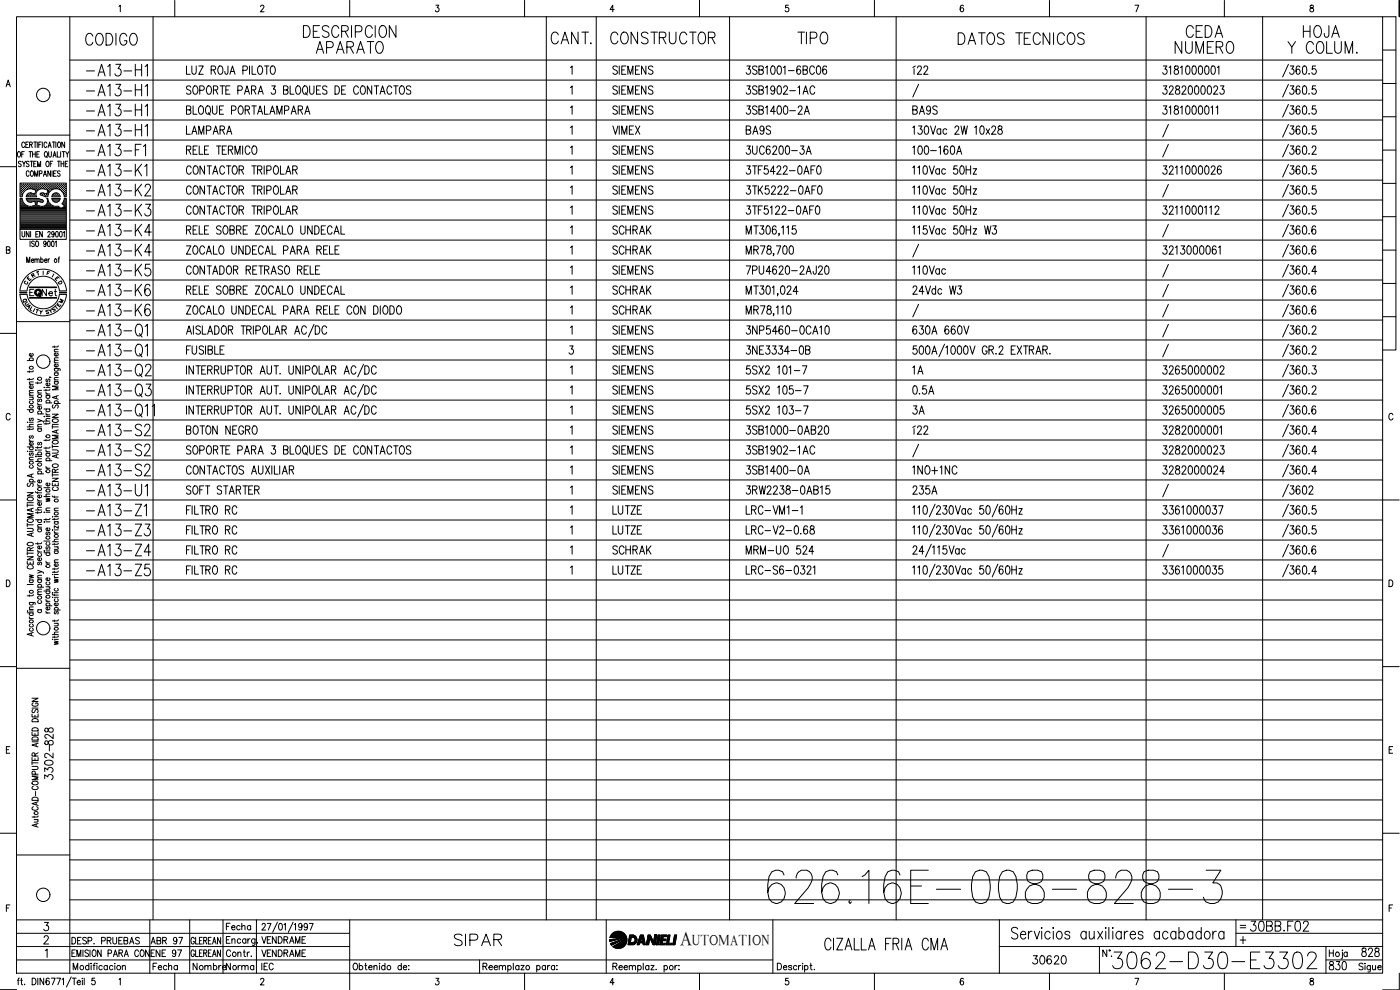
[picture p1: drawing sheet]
<svg xmlns="http://www.w3.org/2000/svg" width="420mm" height="297mm" viewBox="0 0 420 297" stroke-linecap="round" stroke-linejoin="round" font-family="sans-serif">
<defs><g id="words">
<text font-size="15" x="229.3" y="272.3">626.16E-008-828-3</text>
<text font-size="8.8" x="332.7" y="291.7">3062-D30-E3302</text>
<g font-size="7.5">
<text x="24.7" y="102.3">-A13-Q1</text>
<text x="24.7" y="108.3">-A13-Q1</text>
<text x="24.7" y="114.3">-A13-Q2</text>
<text x="24.7" y="120.3">-A13-Q3</text>
<text x="24.7" y="126.3">-A13-Q11</text>
</g>
<g font-size="7.1">
<text x="24.3" y="14.8">CODIGO</text>
<text x="90" y="12.3">DESCRIPCION</text>
<text x="93.8" y="17.3">APARATO</text>
<text x="164" y="14.5">CANT.</text>
<text x="182" y="14.5">CONSTRUCTOR</text>
<text x="238.1" y="14.5">TIPO</text>
<text x="286.5" y="14.5">DATOS TECNICOS</text>
<text x="351.4" y="17.3">NUMERO</text>
<text x="354.9" y="12.3">CEDA</text>
<text x="385.2" y="17.3">Y COLUM.</text>
<text x="389.8" y="12.3">HOJA</text>
<text x="24.7" y="24">-A13-H1</text>
<text x="24.7" y="30">-A13-H1</text>
<text x="24.7" y="36">-A13-H1</text>
<text x="24.7" y="42">-A13-H1</text>
<text x="24.7" y="48">-A13-F1</text>
<text x="24.7" y="54">-A13-K1</text>
<text x="24.7" y="60">-A13-K2</text>
<text x="24.7" y="66">-A13-K3</text>
<text x="24.7" y="72">-A13-K4</text>
<text x="24.7" y="78">-A13-K4</text>
<text x="24.7" y="84">-A13-K5</text>
<text x="24.7" y="90">-A13-K6</text>
<text x="24.7" y="96">-A13-K6</text>
<text x="24.7" y="131.9">-A13-S2</text>
<text x="24.7" y="137.9">-A13-S2</text>
<text x="24.7" y="143.9">-A13-S2</text>
<text x="24.7" y="149.9">-A13-U1</text>
<text x="24.7" y="155.9">-A13-Z1</text>
<text x="24.7" y="161.9">-A13-Z3</text>
<text x="24.7" y="167.9">-A13-Z4</text>
<text x="24.7" y="173.9">-A13-Z5</text>
<text x="135.1" y="285">SIPAR</text>
</g>
<text font-size="6.2" x="373.9" y="280.5">30BB.F02</text>
<text font-size="5.9" x="204.1" y="283.5">A</text>
<g font-size="5.7">
<text x="272.7" y="23.6">í22</text>
<text x="222.6" y="29.6">3SB1902-1AC</text>
<text x="222.6" y="35.6">3SB1400-2A</text>
<text x="272.7" y="35.6">BA9S</text>
<text x="54.7" y="41.6">LAMPARA</text>
<text x="222.6" y="41.6">BA9S</text>
<text x="222.6" y="47.6">3UC6200-3A</text>
<text x="272.7" y="47.6">100-160A</text>
<text x="222.6" y="59.6">3TK5222-0AF0</text>
<text x="182.7" y="71.6">SCHRAK</text>
<text x="182.7" y="77.6">SCHRAK</text>
<text x="222.6" y="83.6">7PU4620-2AJ20</text>
<text x="182.7" y="89.6">SCHRAK</text>
<text x="272.7" y="89.6">24Vdc W3</text>
<text x="182.7" y="95.6">SCHRAK</text>
<text x="222.6" y="101.6">3NP5460-0CA10</text>
<text x="272.7" y="101.6">630A 660V</text>
<text x="222.6" y="107.6">3NE3334-0B</text>
<text x="272.7" y="113.6">1A</text>
<text x="222.6" y="119.6">5SX2 105-7</text>
<text x="272.7" y="119.6">0.5A</text>
<text x="222.6" y="125.6">5SX2 103-7</text>
<text x="272.7" y="125.6">3A</text>
<text x="54.7" y="131.6">BOTON NEGRO</text>
<text x="222.6" y="131.6">3SB1000-0AB20</text>
<text x="272.7" y="131.6">í22</text>
<text x="222.6" y="137.6">3SB1902-1AC</text>
<text x="222.6" y="143.6">3SB1400-0A</text>
<text x="272.7" y="143.6">1NO+1NC</text>
<text x="222.6" y="149.6">3RW2238-0AB15</text>
<text x="272.7" y="149.6">235A</text>
<text x="182.7" y="155.6">LUTZE</text>
<text x="222.6" y="155.6">LRC-VM1-1</text>
<text x="182.7" y="161.6">LUTZE</text>
<text x="182.7" y="167.6">SCHRAK</text>
<text x="222.6" y="167.6">MRM-UO 524</text>
<text x="182.7" y="173.6">LUTZE</text>
<text x="222.6" y="173.6">LRC-S6-0321</text>
<text x="16.9" y="224.7" transform="rotate(-90 16.9 224.7)">828</text>
<text x="16.9" y="234.9" transform="rotate(-90 16.9 234.9)">3302-</text>
<text x="308.7" y="290.3">30620</text>
<text x="397.6" y="292.1">830</text>
<text x="407.5" y="288.2">828</text>
</g>
<g font-size="4.9">
<text x="11.3" y="90">Net</text>
<text x="66.7" y="280.1">Fecha</text>
<text x="44.1" y="284.3">ABR 97</text>
<text x="44.8" y="292.1">Fecha</text>
<text x="56.8" y="292.1">Nombre</text>
<text x="66.7" y="292.1">Norma</text>
<text x="77.3" y="292.1">IEC</text>
</g>
<text font-size="4.4" x="207.7" y="283.5">UTOMATION</text>
<g font-size="4">
<text x="12.7" y="83.6">F</text>
<text x="8.1" y="84.3">R</text>
<text x="16.2" y="86.4">D</text>
<text x="5.6" y="92.1">Q</text>
<text x="6.3" y="92.8">U</text>
<text x="6.7" y="93.8">A</text>
<text x="14.5" y="94.5">S</text>
<text x="16.6" y="92.1">M</text>
</g>
<g font-size="3.5">
<text x="6" y="86.4">C</text>
<text x="371.1" y="279.8">=</text>
</g>
</g></defs>
<!-- layer: DCA_A3E2|CART -->
<g fill="none" stroke="#000" stroke-width=".3">
<path d="M5 5h410v287h-410zM21 5v287M35.7 1.9l.4-.3v1.9M52.5 .1v4.9M78.2 2l.3-.4h.5l.2 .3-1.1 1.6h1.1M104.9 .1v4.9M130.8 1.6h.9l-.5 .7a.6 .6 0 0 1 .5 .9 .6 .6 0 0 1-1.1 0M157.4 .1v4.9M184.3 2.9h-1.2l.8-1.3v1.9M209.9 .1v4.9M236.6 1.6h-.8l-.1 .8a.62 .62 0 0 1 .9 0 .62 .62 0 0 1-.1 .9 .62 .62 0 0 1-.9-.1M262.4 .1v4.9"/>
<path d="M289.1 1.8l-.3-.2a1.1 1.1 0 0 0-.6 .9 1.1 1.1 0 0 0 .6 1 .59 .59 0 0 0 .4-.8 .59 .59 0 0 0-1-.1v.3M315 .1v4.9M340.6 1.6h1.2l-.8 1.9M367.5 .1v4.9M393.3 1.6v.6a.75 .75 0 0 1 .8 .4 .75 .75 0 0 1-.2 .9 .65 .65 0 0 1-.8-.6 .65 .65 0 0 1 .9-.6l.2-.3-.1-.4zM415 5h3.9v100h-3.9M415 15h3.9M419.9 .1v4.9M1.8 26l.7-2 .6 2M2 25.4h.8M415 35h3.9M415 25h3.9"/>
<path d="M0 50h5M5 40.5h16M5.3 45.7l.3-.2a.86 .86 0 0 1 .6 .8 .86 .86 0 0 1-.6 .8l-.4-.6zM6.1 56.8h.1M6.1 56.2h.1M6.1 55.6h.1M6.1 57.5h.1M6.1 58.1h.1M6.1 58.7h.1M6.1 59.7h.4M6.3 57.2h.2M6.3 56.5h.2"/>
<path d="M6.3 55.9h.2M6.3 55.3h.2M6.3 57.8h.2M6.3 58.4h.2M6.3 48.6a.42 .42 0 0 0-.6-.2 .42 .42 0 0 0 .1 .7l.3 .1a.43 .43 0 0 1 .2 .7 .43 .43 0 0 1-.8-.1M6.4 55.2v.2M6.4 55.8v.2M6.4 56.5v.1M6.4 57.1v.2M6.4 57.7v.2M6.4 58.4v.1M6.5 46.3h.5"/>
<path d="M6.6 59h-.6v-4.1h13.9v4.1h-.6M6.6 59.5h-.6v9.3h13.9v-9.3h-.6l-.2 .8M6.6 56.8h.2M6.6 56.2h.2M6.6 55.6h.2M6.6 57.5h.2M6.6 58.1h.1M6.7 59.5l.1 .8M6.7 48.4l.5 .7 .5-.7M6.7 55.5v.2M6.7 56.2v.1M6.7 56.8v.1"/>
<path d="M6.7 57.4v.2M6.7 58.1v.1M6.8 58.3l-.1 .7M6.9 57.2h.2M6.9 56.5h.2M6.9 55.9h.2M6.9 55.3h.2M7 55.2v.2M7 55.8v.2M7 56.5v.1M7 57.1v.2M7.2 49.1v.9"/>
<path d="M7.2 56.8h.2M7.2 56.2h.2M7.2 55.6h.2M7.3 45.5h-.8v1.6M7.3 55.5v.2M7.3 56.2v.1M7.3 56.8v.1M7.4 43l-.3-.4a.86 .86 0 0 0-.6 .8 .86 .86 0 0 0 .6 .9l.3-.5M7.6 56.5h.1M7.6 55.9h.1M7.6 55.3h.1M7.7 55.2v.2"/>
<path d="M7.7 55.8v.2M7.7 56.5v.1M7.7 43.4h.6M7.8 59.5h3.8l1.2 .5M7.9 56.2h.1M7.9 55.6h.1M7.9 59.5l.1 .3M7.9 59.8l.7 .8M8 56.8h-.1M8 55.5v.2M8 56.2v.1M8 59.7h3.6"/>
<path d="M8 58.7h.1M8.2 56.8l-.9 .6-.5 .9M8.2 56.8l1.2-.2 1.4 .5-.4 1.1-1.1-.3-.6 .1M8.2 56.5h.2M8.2 55.9h.2M8.2 55.3h.2M8.2 58.4h.2M8.2 58.3l-.3 .7M8.3 55.2v.2M8.3 55.8v.2M8.3 56.5v.1M8.3 58.4v.1"/>
<path d="M8.5 56.2h.2M8.5 55.6h.2M8.5 58.7h.2M8.6 42.6h-.9v1.7h.9M8.6 58.1h.1M8.6 55.5v.2M8.6 56.2v.1M8.6 58.1v.1M8.6 58.7v.1M8.6 58l-.4 .3M8.7 48.6l-.3-.2-.5 .2 .1 .4 .7 .6-.3 .4-.5-.2M8.7 51.6l-.3-.3a.88 .88 0 0 0-.5 .8 .88 .88 0 0 0 .5 .8l.3-.4"/>
<path d="M8.7 45.5h.8M8.8 56.5h.2M8.8 55.9h.2M8.8 55.3h.2M8.8 58.4h.2M8.9 43.4l.7-.1 .1-.6-.8-.1v1.7M8.9 55.2v.2M8.9 55.8v.2M8.9 56.5h.1M8.9 58.4v.1M9.1 48.4h.8M9.1 45.5v1.6"/>
<path d="M9.1 56.2h.2M9.1 55.6h.2M9.1 58.1h.2M9.1 58.7h.2M9.2 55.5v.2M9.2 56.2v.1M9.2 58.1v.1M9.2 58.7v.1M9.3 51.3h.1a.86 .86 0 0 1 .7 .8 .86 .86 0 0 1-.7 .8 1.2 1.2 0 0 1-.1-1.6zM9.3 43.4l.4 .9M9.5 48.4v1.6M9.5 56.5h.2"/>
<path d="M9.5 55.9h.2M9.5 55.3h.2M9.5 58.4h.2M9.6 55.2v.2M9.6 55.8v.2M9.6 56.5v.1M9.6 58.4v.1M9.8 46.3h.8M9.8 45.5v1.6M9.8 56.2h.1M9.8 55.6h.1M9.8 58.7h.1"/>
<path d="M9.9 58.2h.1M9.9 55.5v.2M9.9 56.2v.1M9.9 58.7v.1M10.1 42.6h.9M10.1 49.1h.5M10.1 56.5h.2M10.1 55.9h.2M10.1 55.3h.2M10.1 58.4h.2M10.2 55.2v.2M10.2 55.8v.2"/>
<path d="M10.2 56.5v.1M10.2 58.4v.1M10.4 52.9v-1.6l.5 1.6 .4-1.6v1.6M10.4 56.2h.2M10.4 55.6h.2M10.4 58.7h.2M10.5 56.8h.1M10.5 55.5v.2M10.5 56.2v.1M10.5 56.8v.1M10.5 58.7v.1M10.5 42.6v1.7"/>
<path d="M10.5 58.1h.1M10.6 45.5v1.6M10.8 56.5h.1M10.8 55.9h.1M10.8 55.3h.1M10.8 55.2v.2M10.8 55.8v.2M10.8 56.5v.1M10.9 48.4h-.8v1.6h.8M10.9 57.2h.1M11 46.3h.6M11 56.8h.2"/>
<path d="M11 56.2h.2M11 55.6h.2M11.1 55.5v.2M11.1 56.2v.1M11.1 56.8v.1M11.2 42.6v1.7M11.3 50v-1.6l.4 1.6 .5-1.6v1.6M11.4 56.5h.2M11.4 55.9h.2M11.4 55.3h.2M11.5 55.2v.2M11.5 55.8v.2"/>
<path d="M11.5 56.5v.1M11.6 43.4h.5M11.7 56.2h.2M11.7 55.6h.2M11.8 56.8l1.2-.2 1.4 .5-.4 1.1-1.1-.3-.6 .1M11.8 55.5v.2M11.8 56.2v.1M11.8 56.8a1.5 1.5 0 0 0-.8 2.2h-3.2M11.8 45.5h-.8v1.6h.8M11.8 52.1l.8-.1-.1-.7h-.7v1.6M12 56.5h.2M12 55.9h.2"/>
<path d="M12 55.3h.2M12.1 55.2v.2M12.1 55.8v.2M12.1 56.5v.1M12.2 58.5l1 .3M12.3 58l-.3 .2 .2 .3M12.3 56.2h.2M12.3 55.6h.2M12.3 58.1h.2M12.4 42.6h-.8v1.7M12.4 55.5v.2M12.4 56.2v.1"/>
<path d="M12.4 58.1v.1M12.7 56.5h.1M12.7 55.9h.1M12.7 55.3h.1M12.7 58.4h.1M12.7 42.6v1.7M12.7 55.2v.2M12.7 55.8v.2M12.7 58.4v.1M12.8 60l.2 .2v.4h-.7M13 56.2h.1M13 55.6h.1"/>
<path d="M13 58.1h.1M13 52.9l.5-1.6 .5 1.6M13 55.5v.2M13 56.2v.1M13 58.1v.1M13.2 58.8l1.1 .2M13.2 52.4h.6M13.3 56.5h.2M13.3 55.9h.2M13.3 55.3h.2M13.3 58.4h.2M13.4 55.2v.2"/>
<path d="M13.4 55.8v.2M13.4 56.5v.1M13.4 58.4v.1M13.5 45.6l.2-.1a.86 .86 0 0 1 .6 .8 .86 .86 0 0 1-.6 .8 1.09 1.09 0 0 1-.2-1.5zM13.6 56.2h.2M13.6 55.6h.2M13.6 58.7h.2M13.7 55.5v.2M13.7 56.2v.1M13.7 58.7v.1M13.8 46.8l.4 .5M13.9 48.6l.2-.2a.86 .86 0 0 1 .7 .8 .86 .86 0 0 1-.7 .8l-.3-.6z"/>
<path d="M13.9 56.5h.2M13.9 55.9h.2M13.9 55.3h.2M13.9 58.4h.2M14 55.2v.2M14 55.8v.2M14 56.5v.1M14 58.4v.1M14.1 59.5h.3l.1 .8M14.1 43l-.3-.4a.88 .88 0 0 0-.6 .8 .88 .88 0 0 0 .6 .9l.3-.5M14.1 59.6a1.66 1.66 0 0 1-.4 1.9 1.66 1.66 0 0 1-1.9 .3M14.2 56.8h.2"/>
<path d="M14.2 56.2h.2M14.2 55.6h.2M14.2 58.1h.2M14.2 58.7h.1M14.3 55.5v.2M14.3 56.2v.1M14.3 56.8v.1M14.3 58.1v.1M14.4 57.5h.1M14.4 44.3l.5-1.7 .5 1.7M14.5 58.3l-.1 .7M14.6 57.2h.1"/>
<path d="M14.6 56.5h.1M14.6 55.9h.1M14.6 55.3h.1M14.6 57.8h.1M14.6 45.5v1.4l.3 .2 .5-.2v-1.4M14.6 43.7h.6M14.6 55.2v.2M14.6 55.8v.2M14.6 56.5v.1M14.6 57.1v.2M14.6 57.7v.1M14.9 56.8h.1"/>
<path d="M14.9 56.2h.1M14.9 55.6h.1M14.9 55.5v.2M14.9 56.2v.1M14.9 56.8v.1M15.1 49.1h.4M15.2 51.3v1.6l-.8-1.6v1.6M15.2 56.5h.2M15.2 55.9h.2M15.2 55.3h.2M15.3 55.2v.2M15.3 55.8v.2"/>
<path d="M15.3 56.5v.1M15.5 56.2h.2M15.5 55.6h.2M15.5 59h2.5M15.5 59.5h2.5M15.6 55.5v.2M15.6 56.2v.1M15.6 56.8h-.1M15.6 59.5l.1 .3M15.6 51.3v1.6M15.6 59.8l.8 .8M15.7 58.7l-.1 .3"/>
<path d="M15.7 42.6h.9M15.7 59.7h2.2M15.8 48.4h-.7v1.6M15.8 56.5h.2M15.8 55.9h.2M15.8 55.3h.2M15.9 56.8l-.9 .6-.5 .9M15.9 56.8l.9-.2 1 .2M15.9 47.1l.5-1.6 .4 1.6M15.9 55.2v.2M15.9 55.8v.2M15.9 56.5v.1"/>
<path d="M15.9 58.3l-.3 .4M16 58.4l-.1 .1M16.1 46.6h.6M16.1 52h.5M16.1 42.6v1.7M16.1 56.2h.2M16.1 55.6h.2M16.1 58.7h.2M16.2 55.5v.2M16.2 56.2v.1M16.2 58.2h.1M16.2 58.7v.1"/>
<path d="M16.3 58.1h.1M16.4 58l-.5 .3M16.4 58h.9M16.5 56.5h.1M16.5 55.9h.1M16.5 55.3h.1M16.5 58.4h.1M16.6 55.2v.2M16.6 55.8v.2M16.6 56.5v.1M16.6 58.4v.1M16.8 42.6v1.7"/>
<path d="M16.8 56.2h.1M16.8 55.6h.1M16.8 58.1h.1M16.8 58.7h.1M16.8 55.5v.2M16.8 56.2v.1M16.8 58.1v.1M16.8 58.7v.1M16.9 51.3h-.8v1.6h.8M17.1 56.5h.2M17.1 55.9h.2M17.1 55.3h.2"/>
<path d="M17.1 58.4h.2M17.2 45.5v1.6h.7M17.2 55.2v.2M17.2 55.8v.2M17.2 56.5v.1M17.2 58.4v.1M17.3 48.4h.8M17.3 58l.4 .3M17.4 56.2h.2M17.4 55.6h.2M17.4 58.7h.2M17.5 42.7l.1-.1a.86 .86 0 0 1 .6 .8 .86 .86 0 0 1-.6 .9 1.2 1.2 0 0 1-.1-1.6z"/>
<path d="M17.5 55.5v.2M17.5 56.2v.1M17.5 58.7v.1M17.7 48.4v1.6M17.7 58.3l.4 .7M17.7 56.5h.2M17.7 55.9h.2M17.7 55.3h.2M17.8 56.8l1.1 1 .4 1.2M17.8 55.2v.2M17.8 55.8v.2M17.8 56.5v.1"/>
<path d="M18 59.8l-.7 .8M18 51.5a.41 .41 0 0 0-.6-.2 .41 .41 0 0 0 0 .7l.4 .1a.43 .43 0 0 1 .1 .7 .43 .43 0 0 1-.7-.2M18 56.8h.2M18 56.2h.2M18 55.6h.2M18.1 59.5l-.1 .3M18.1 55.5v.2M18.1 56.2v.1M18.1 56.8v.1M18.2 45.5v1.6M18.3 49.1h.8M18.3 48.4v1.6"/>
<path d="M18.4 56.5h.1M18.4 55.9h.1M18.4 55.3h.1M18.5 57.1v.1M18.5 55.2v.2M18.5 55.8v.2M18.5 56.5v.1M18.7 45.5h.8M18.7 56.8h.1M18.7 56.2h.1M18.7 55.6h.1M18.8 57.4v.1"/>
<path d="M18.8 55.5v.2M18.8 56.2v.1M18.8 56.8v.1M19 57.2h.2M19 56.5h.2M19 55.9h.2M19 55.3h.2M19 57.8h.2M19.1 45.5v1.6M19.1 55.2v.2M19.1 55.8v.2M19.1 56.5v.1"/>
<path d="M19.1 57.1v.2M19.1 57.7v.2M19.1 48.4v1.6M19.3 56.8h.2M19.3 56.2h.2M19.3 55.6h.2M19.3 57.5h.2M19.3 58.1h.2M19.3 58.7h.2M19.4 42.6v1.7l-.9-1.7v1.7M19.4 55.5v.2M19.4 56.2v.1"/>
<path d="M19.4 56.8v.1M19.4 57.4v.2M19.4 58.1v.1M19.4 58.7v.1M19.4 59.7h.4M19.6 49.1h.5M19.6 57.2h.2M19.6 56.5h.2M19.6 55.9h.2M19.6 55.3h.2M19.6 57.8h.2M19.6 58.4h.2"/>
<path d="M19.7 45.5l.5 .8 .5-.8M19.7 55.2v.2M19.7 55.8v.2M19.7 56.5v.1M19.7 57.1v.2M19.7 57.7v.2M19.7 58.4v.1M20.2 46.3v.8M20.4 48.4h-.8v1.6h.8M415 55h3.9M415 45h3.9M1.9 75l.9-.1 .2-.3-.2-.5-.9-.1v2l1-.2 .1-.4-.4-.4"/>
<path d="M6 68.8v3h13.9v-3M6.1 64.5h13.7M6.1 64.2h13.7M6.1 63.8h13.7M6.1 63.5h13.7M6.1 63.2h13.7M6.1 62.9h13.7M6.1 62.6h12.1M6.1 62.3h11.7M6.1 61.9h2.3M6.1 61.6h1.6M6.1 61.3h1.2"/>
<path d="M6.1 61h.9M6.1 60.6h.8M6.1 60.4h.6M6.1 60h.5M6.1 64.8h13.7M6.1 65.1h13.7M6.1 65.4h13.7M6.1 65.7h13.7M6.1 66.1h13.7M6.1 66.4h13.7M6.1 66.7h13.7M6.1 67h13.7"/>
<path d="M6.1 67.3h13.7M6.1 67.6h13.7M6.1 68h13.7M6.1 68.3h13.7M6.1 68.6h13.7M6.6 69.5v1.4l.3 .2 .5-.2v-1.4M6.8 60.3l.5 .8 .9 .6M8 78.8v-1.7l.5 1.7 .4-1.7v1.7M8.1 60h4.5M8.4 60.4h1.7M8.7 60.6l.6 .1 1.1-.3 .3 1.1-1.3 .4-1.2-.2M8.7 69.5v1.6l-.8-1.6v1.6"/>
<path d="M9 72.3v1.7M9.2 69.5v1.6M9.4 78.1h.7l-.1-.3a.46 .46 0 0 0-.6 .5 .46 .46 0 0 0 .7 .3M9.8 61.9h2.1M10.3 72.6a.41 .41 0 0 0-.7-.2 .41 .41 0 0 0 .1 .7l.4 .1a.43 .43 0 0 1 .1 .7 .43 .43 0 0 1-.7-.2M10.5 78l.3-.3 .2 .1 .1 1M10.5 77.7v1.1M10.5 60.4h.7M10.6 60.6h.5M10.7 61h.3M10.7 61.6h.3M10.8 61.3h.2"/>
<path d="M10.8 70.3h.5M10.9 72.4l.1-.1a.86 .86 0 0 1 .6 .9 .86 .86 0 0 1-.6 .8 1.2 1.2 0 0 1-.1-1.6zM11.1 78l.3-.3 .3 .1 .1 1M11.6 69.5h-.8v1.6h.8M11.6 60.4h1.3M12.2 60.6l-.9-.2-.3 1.1 .8 .3M12.2 77.9a.47 .47 0 0 1 .7-.1 .47 .47 0 0 1 0 .8l-.2 .2-.5-.2M12.2 77.1v1.7M12.7 69.5v1.6l-.8-1.6v1.6M13.3 61.9h2.8M13.4 78.1h.7l-.1-.3a.47 .47 0 0 0-.7 .1 .47 .47 0 0 0 .1 .7l.3 .2 .4-.2M13.8 61.6h1.6"/>
<path d="M13.8 72.9l-.1 .4a.45 .45 0 0 1-.6-.5 .45 .45 0 0 1 .6-.4l.1 .5-.1 1-.3 .1-.3-.3M14.1 61.3h.9M14.2 61h.5M14.4 69.8a.43 .43 0 0 1 .7-.2 .43 .43 0 0 1-.2 .7l-.6 .8h.8M14.4 60.6h.2M14.4 60.4h.1M14.4 72.4l.2-.1a.96 .96 0 0 1 0 1.7l-.3-.3zM14.4 77.7v1.1M14.5 60.3l.5 .8 .9 .6M14.9 77.7l-.5 .4M15.6 72.4l.2-.1a.96 .96 0 0 1 0 1.7l-.4-.7zM15.8 60h2"/>
<path d="M15.9 61.7l1.5 .1M16.1 60.4h1.4M16.3 70l-.2 .4a.45 .45 0 0 1-.6-.4 .45 .45 0 0 1 .6-.5l.2 .5-.2 1-.3 .1-.3-.2M16.4 60.6h.9M16.6 72.6l.3-.3v1.7M16.8 69.5h.2a.96 .96 0 0 1 0 1.6l-.3-.3zM17.4 77.7h.4M17.9 77.1l-.2 .1-.1 1.6M18 69.5h.2a.96 .96 0 0 1 0 1.6l-.4-.7zM18.4 62.6h1.4M18.8 61h1M18.9 62.3h.9"/>
<path d="M18.9 61.3h.9M19 69.8l.3-.3v1.6M19 60.6h.8M19.1 60.3l-.5 .8 .7 .8-1 .6-.9-.6M19.2 61.6h.6M19.2 60.4h.6M19.3 60h.5M19.5 61.9h.3M415 75h3.9M415 65h3.9M5 96.5h16M6 87.2a7 7 0 0 1 7-6.4 7 7 0 0 1 7 6.4"/>
<path d="M6 88.3a7 7 0 0 0 7 6.5 7 7 0 0 0 7-6.5M8.1 87.2a4.9 4.9 0 0 1 4.9-4.3 4.9 4.9 0 0 1 4.8 4.3M8.1 88.3a4.9 4.9 0 0 0 4.9 4.4 4.9 4.9 0 0 0 4.8-4.4M8.9 86.1h8.1v.2h-8.1M8.9 89.3h8.1v.1h-8.1zM9 86.2h7.9M9 89.4h7.9M10.2 86.8h-1.3v1.9M10.9 92.8l.7 .2M11.9 93.1l.4 .6 .4-.5M12.3 93.7l-.1 .5M415 95h3.9"/>
<path d="M415 85h3.9M0 100h5M8.2 108.2h1.8M8.8 111.3v.4M8.8 113.5v.5M8.8 119.2h1.2M8.8 118.6h1.2M8.8 115.3h1.2M9.1 108.2l-.2-.1a.53 .53 0 0 1 .5-.7 .53 .53 0 0 1 .5 .7l-.2 .1M9.7 119.2l.3 .3-.1 .3-1.1 .1M9.7 115.7l.2 .2a.52 .52 0 0 1-.5 .7 .52 .52 0 0 1-.4-.8l.3-.1v.9M9.7 106.1a.49 .49 0 0 1 0 .6 .49 .49 0 0 1-.6 .1 .49 .49 0 0 1-.1-.7h.3v.8"/>
<path d="M10 117.8l-1.1 .1-.1 .4 .3 .3M10 117.1l-1.1 .1-.1 .3 .3 .3M10 114.6h-1.1l-.1 .4 .3 .3M10 113.5l-.3 .3h-1.5M10 111.2l-.1 .3h-1.7M11.3 114.6v.5M11.3 117.9h1.2M11.6 119.7l-.3 .3 .1 .5h.3l.3-.7 .2-.1 .3 .3-.3 .5M12.5 117.1l-1.1 .1-.1 .3 .3 .4M12.5 114.5l-.4 .4h-1.4M13.2 116.2h.2zM13.8 117.6l.1 .4 .4 .2"/>
<path d="M13.8 116.8v.5M13.8 118.7h1.2M13.8 118.2h1.2M13.8 116.2h1.2M14.1 118.7a.49 .49 0 0 0-.1 .7 .49 .49 0 0 0 .7 0 .49 .49 0 0 0 0-.7M14.1 113.7l-.3 .3 .3 .5 .4-.7h.4l.1 .4-.3 .3M14.7 114.9l.2 .1a.53 .53 0 0 1-.5 .8 .53 .53 0 0 1-.4-.8l.3-.1v.9M14.9 113.1v.2v-.2l.4 .2M15 116.7l-.1 .3-1.7 .1M16.3 110.6h1.6l.1 .6M16.3 103.8v.5M16.3 114.5h1.2"/>
<path d="M16.3 114h1.2M16.3 111.9h1.2M16.3 108.9h1.2M16.3 105.6h1.2M16.6 114.5a.55 .55 0 0 0 .2 .9 .55 .55 0 0 0 .7-.6l-.3-.3M16.6 111.9l-.2 .1a.51 .51 0 0 0 .6 .7 .51 .51 0 0 0 .2-.8M16.6 110.6l-.2 .1a.51 .51 0 0 0 .6 .7 .51 .51 0 0 0 .2-.8M16.9 118.9v.7M17.2 109.3a.49 .49 0 0 1 0 .7 .49 .49 0 0 1-.6 0 .49 .49 0 0 1-.1-.7h.3v.8M17.2 106l.2 .1a.51 .51 0 0 1-.5 .7 .51 .51 0 0 1-.4-.7l.3-.1v.8M17.5 118.7l-1.8 .5 1.8 .6M17.5 115.9h-1.8l1.8 .5-1.8 .6h1.8"/>
<path d="M17.5 113.3h-1.1l-.1 .4 .3 .3M17.5 108.1l-1.1 .1-.1 .3 .3 .4M17.5 107.3l-1.1 .1-.1 .4 .3 .3M17.5 104.8l-1.1 .1-.1 .3 .3 .4M17.5 103.7l-.4 .4h-1.4M3 124.5a.61 .61 0 0 0-.7-.5 .61 .61 0 0 0-.4 .8v.5a.61 .61 0 0 0 .4 .7 .61 .61 0 0 0 .7-.5M8.2 135.4h.2zM8.2 126.7h.2zM8.2 128.1h1.8M8.2 134.1h1.8M8.2 122.9h1.8M8.8 131.9l.1 .3 .4 .2"/>
<path d="M8.8 128.6v.4M8.8 138h1.2M8.8 135.4h1.2M8.8 132.4h1.2M8.8 126.7h1.2M9.1 139.6l-.2 .2a.51 .51 0 0 0 .6 .7 .51 .51 0 0 0 .2-.9M9.1 135.9l-.3 .3 .1 .4h.3l.3-.6 .2-.1 .3 .3-.3 .4M9.1 134.1l-.2 .1a.52 .52 0 0 0 .5 .8 .52 .52 0 0 0 .3-.9M9.1 130.8l-.3 .2 .3 .5 .4-.7h.4l.1 .4-.3 .3M9.1 125.5l-.3 .3 .1 .3h.3l.3-.6h.2l.3 .3-.3 .4M9.1 122.9l-.2 .1a.52 .52 0 0 0 .5 .8 .52 .52 0 0 0 .3-.9M9.1 120.3l-.2 .2a.53 .53 0 0 0 .5 .7 .53 .53 0 0 0 .5-.7l-.2-.2"/>
<path d="M9.7 132.8l.2 .2a.52 .52 0 0 1-.5 .6 .52 .52 0 0 1-.4-.7l.3-.1v.8M10 137.2l-1.1 .1-.1 .3 .3 .4M10 128.5l-.1 .3h-1.7M10 127.3l-1.1 .1-.1 .3 .3 .4M10.7 137h.2zM10.7 135h.2zM10.7 138.5h1.8M10.7 136.5h1.8M11.3 125.8l1.2 .4-1.2 .4M11.3 120.9l.1 .4 .4 .2M11.3 134v.5M11.3 137h1.2"/>
<path d="M11.3 135h1.2M11.3 128.6h1.2M11.3 128.1h1.2M11.3 124.2h1.8M11.3 121.5h1.2M11.6 136.5a.49 .49 0 0 1-.1-.7 .49 .49 0 0 1 .7 0 .49 .49 0 0 1 0 .7M11.6 132.7l-.3 .3 .1 .4h.3l.3-.6 .2-.1 .3 .3-.3 .5M11.6 128.6l-.2 .2a.52 .52 0 0 0 .5 .7 .52 .52 0 0 0 .3-.9M11.6 124.2a.51 .51 0 0 1-.1-.7 .51 .51 0 0 1 .8 0 .51 .51 0 0 1-.1 .7M12.2 121.9a.5 .5 0 0 1 .1 .7 .5 .5 0 0 1-.7 0 .5 .5 0 0 1 0-.7h.2v.9M12.5 137.7h-1.1l-.1 .4 .3 .4M12.5 133.9l-.4 .4h-1.4"/>
<path d="M12.5 127.3l-1.1 .1-.1 .3 .3 .4M12.5 126.2l.5 .2 .1 .3M13.2 125h.2zM13.2 126.4h1.8M13.2 122.7h1.8M13.8 139.9l.1 .4 .4 .2M13.8 135l.1 .4 .4 .2M13.8 123.9l.1 .4 .4 .2M13.8 126.9v.5M13.8 131.9v.4M13.8 134.2v.4M13.8 138.2h1.8"/>
<path d="M13.8 136h1.2M13.8 135.6h1.2M13.8 125h1.2M13.8 124.5h1.2M13.8 120.9h1.8M14.1 138.2l-.2-.1a.52 .52 0 0 1 .5-.7 .52 .52 0 0 1 .3 .8M14.1 136a.49 .49 0 0 0-.1 .8 .49 .49 0 0 0 .7 0 .49 .49 0 0 0 0-.8M14.1 122.7l-.2 .1a.52 .52 0 0 0 .5 .8 .52 .52 0 0 0 .3-.9M14.1 120.9l-.2-.1a.52 .52 0 0 1 .5-.8 .52 .52 0 0 1 .3 .9M15 134.1l-.1 .3h-1.7M15 131.8l-.1 .3h-1.7M15 126.8l-.4 .4h-1.4"/>
<path d="M15 125.6l-1.1 .1-.1 .3 .3 .4M15.7 135h1.3l.5 .4-.1 .3-.4 .3h-1.3M15.7 124.3h1.8l-1.8 1h1.8M15.7 128.1h1.8M15.7 127.6v1M15.7 133.5v.9M15.7 134h1.8M15.7 127.3h1.8M15.8 139.4a.89 .89 0 0 1 1-.3 .89 .89 0 0 1 .6 .9 .88 .88 0 0 1-1 .3 .88 .88 0 0 1-.6-.9zM15.8 132.4a.88 .88 0 0 1 1-.4 .88 .88 0 0 1 .6 .9 .88 .88 0 0 1-1 .4 .88 .88 0 0 1-.6-.9zM15.8 125.9a.88 .88 0 0 1 1-.3 .88 .88 0 0 1 .6 .9 .88 .88 0 0 1-1 .3 .88 .88 0 0 1-.6-.9zM16 121.5l-.3 .3 .3 .7 .4-.2 .3-.7h.7l.1 .5-.3 .4"/>
<path d="M16.3 121.1h1.8M16.6 121.1a.55 .55 0 0 1 .2-1 .55 .55 0 0 1 .7 .7l-.3 .3M16.9 129.1v.8M16.9 136.6v.7M17.5 136.3l-1.8 .6 1.8 .5M17.5 130.6h-1.8l1.8 .5-1.8 .6h1.8M17.5 129l-1.8 .5 1.8 .5M418 124.5a.63 .63 0 0 0-.7-.5 .63 .63 0 0 0-.5 .8v.5a.63 .63 0 0 0 .5 .7 .63 .63 0 0 0 .7-.5M0 150h5M8.2 158.5l1.5 .1 .3 .3-.3 .5-1.5 .1M8.2 147.8h1.8l-1.8 1h1.8M8.2 151.1v1"/>
<path d="M8.2 157v1M8.2 157.5h1.8M8.2 151.6h1.8M8.2 150.8h1.8M8.3 155.9a.9 .9 0 0 1 1-.4 .9 .9 0 0 1 .6 .9 1.02 1.02 0 0 1-1.7-.4zM8.3 149.5a.9 .9 0 0 1 1-.4 .9 .9 0 0 1 .6 .9 1.06 1.06 0 0 1-1.7-.4zM8.5 145l-.3 .4 .3 .6 .4-.2 .2-.5a.48 .48 0 0 1 .8-.2 .48 .48 0 0 1 0 .7l-.2 .2M8.8 144.6h1.8M9.1 144.6l-.2-.1a.53 .53 0 0 1 .5-.7 .53 .53 0 0 1 .5 .7l-.2 .1M9.4 142.4v.7M9.4 152.7v.7M10 159.9l-1.8 .5 1.8 .6"/>
<path d="M10 154.1h-1.8l1.8 .6-1.8 .5h1.8M10 152.5l-1.8 .5 1.8 .6M10 142.2l-1.8 .5 1.8 .6M10.7 147.5l.3 .4h1.5M10.7 155.9h1.8M10.7 153h1.8M11.3 149.8l.1 .3 .4 .2M11.3 145.2l.1 .4 .4 .2M11.3 140.2l.1 .4 .4 .2M11.3 147.6v.5M11.3 153.5v.5M11.3 158.7h1.2"/>
<path d="M11.3 158.2h1.2M11.3 150.3h1.2M11.3 145.8h1.2M11.3 142.2h1.8M11.3 140.8h1.2M11.6 158.7a.51 .51 0 0 0-.1 .7 .51 .51 0 0 0 .8 0 .51 .51 0 0 0-.1-.7M11.6 155.9a.49 .49 0 0 0-.1 .7 .49 .49 0 0 0 .7 0 .49 .49 0 0 0 0-.7M11.6 142.2a.51 .51 0 0 1-.1-.8 .51 .51 0 0 1 .8 0 .51 .51 0 0 1-.1 .8M12.2 150.8a.51 .51 0 0 1 0 .7 .51 .51 0 0 1-.7 0 .51 .51 0 0 1 0-.7h.3v.8M12.2 148.5a.5 .5 0 0 1 .1 .7 .5 .5 0 0 1-.7 0 .5 .5 0 0 1 0-.7h.2v.9M12.2 144a.51 .51 0 0 1 0 .7 .51 .51 0 0 1-.7 0 .51 .51 0 0 1 0-.7h.3v.9M12.5 157.4l-1.1 .1-.1 .3 .3 .4"/>
<path d="M12.5 153.4l-.4 .4h-1.4M12.5 152.2l-1.1 .1-.1 .3 .3 .4M13.2 156.6h.2zM13.2 153.7h.2zM13.2 149h1.8M13.2 146.3h1.8M13.8 149.4l1.2 .3-1.2 .3 1.2 .3-1.2 .2M13.8 156.6h1.2M13.8 155.6v.5M13.8 153.7h1.2M13.8 153.2h1.2M13.8 140.5h1.2"/>
<path d="M14.1 159.7l-.3 .3 .3 .5 .4-.7h.4l.1 .4-.3 .3M14.7 158.4a.5 .5 0 0 1 .1 .7 .5 .5 0 0 1-.7 .1 .5 .5 0 0 1-.1-.7l.3-.1v.8M14.7 144.9l.2 .2a.53 .53 0 0 1-.5 .7 .53 .53 0 0 1-.4-.8l.3-.1v.9M15 155.5l-.4 .4h-1.4M15 152.4l-1.1 .1-.1 .4 .3 .3M15 148.2l-1.1 .1-.1 .4 .3 .3M15.7 148.8l.3 .3h1.5M15.7 144.9v.8h1.8v-.8M15.7 143.5h1.8l-1.8 1h1.8M15.7 142.5h1.8M15.7 142v.9M15.8 158.9v.2z"/>
<path d="M15.8 154.9v.2zM16.1 146.2a.53 .53 0 0 0-.4 .6 .53 .53 0 0 0 .7 .4h.4a.53 .53 0 0 0 .7-.4 .53 .53 0 0 0-.4-.6M16.3 159.4l.1 .4 .4 .2M16.3 153.2h1.2M16.3 148.8v.5M16.3 155.6v.4M16.3 160h1.2M16.3 159h1.2M16.3 156.5h1.2M16.3 155h1.2M16.6 156.5l-.2 .2a.53 .53 0 0 0 .5 .6 .53 .53 0 0 0 .5-.6l-.2-.2M16.6 141.7l-.1-.8h-.7l-.1 .8h1.8"/>
<path d="M16.6 145.2v.5M17.5 157.8v.7l-1.2-.7v.7M17.5 155.5l-.1 .3h-1.7M17.5 152.5l-1.1 .1-.1 .3 .3 .3M17.5 140.7l-.9 .5M415 150h4.9M1.9 174a1 1 0 0 1 1.1 1 1 1 0 0 1-1.1 1zM8.2 168.4v.9h1.8v-.9M8.2 167h1.8l-1.8 1h1.8M8.2 175.4h1.8M8.2 166h1.8M8.2 165.5v1"/>
<path d="M8.3 163a.9 .9 0 0 1 1-.4 .9 .9 0 0 1 .6 .9 1.06 1.06 0 0 1-1.7-.4zM8.6 169.7a.53 .53 0 0 0-.4 .7 .53 .53 0 0 0 .7 .3h.4a.52 .52 0 0 0 .7-.4 .52 .52 0 0 0-.4-.6M8.8 172.5l1.2 .2-1.2 .3 1.2 .3-1.2 .2M8.8 178.5v.4M8.8 174h1.2M9.1 174a.55 .55 0 0 0 .2 .9 .55 .55 0 0 0 .7-.6l-.3-.3M9.1 165.2l-.2-.9-.6 .1-.1 .8h1.8M9.1 168.7v.6M9.4 160.1v.7M10 178.4l-.3 .4h-1.5M10 164.3l-.9 .4M11.3 171.1l1.2 .4-1.2 .4"/>
<path d="M11.3 165l.1 .4 .4 .2M11.3 178.4h1.2M11.3 176.2h1.8M11.3 173.9h1.2M11.3 173.4h1.2M11.3 165.6h1.2M11.3 162.8v.6M11.6 176.2a.49 .49 0 0 1-.1-.7 .49 .49 0 0 1 .7 0 .49 .49 0 0 1 0 .7M11.6 173.9a.51 .51 0 0 0-.1 .8 .51 .51 0 0 0 .8 0 .51 .51 0 0 0-.1-.8M11.6 168.7l-.3 .3 .1 .4h.3l.3-.6 .2-.1 .3 .3-.3 .5M11.6 166.1a.51 .51 0 0 0-.1 .7 .51 .51 0 0 0 .8 0 .51 .51 0 0 0-.1-.7M12.2 167.4a.5 .5 0 0 1 .1 .7 .5 .5 0 0 1-.7 0 .5 .5 0 0 1 0-.7h.2v.9"/>
<path d="M12.2 163.8a.51 .51 0 0 1 0 .7 .51 .51 0 0 1-.7 .1 .51 .51 0 0 1 0-.7l.3-.1v.9M12.5 177.6l-1.1 .1-.1 .3 .3 .4M12.5 176.8l-1.1 .1-.1 .3 .3 .4M12.5 172.6l-1.1 .1-.1 .3 .3 .4M12.5 171.5l.5 .2 .1 .3M12.5 162.8l-.4 .3h-1.4M13.2 165.3h.2zM13.2 177.3h1.8M13.2 165.8h1.8M13.2 162.3h1.8M13.8 179.9l.1 .3 .4 .2M13.8 168.4l.1 .3 .4 .2"/>
<path d="M13.8 176.1h1.2M13.8 168.9h1.2M13.8 165.3h1.2M14.1 177.3l-.2 .1a.52 .52 0 0 0 .5 .8 .52 .52 0 0 0 .3-.9M14.1 174.7l-.2 .1a.52 .52 0 0 0 .5 .7 .52 .52 0 0 0 .3-.8M14.1 165.8a.49 .49 0 0 0-.1 .8 .49 .49 0 0 0 .7 0 .49 .49 0 0 0 0-.8M14.1 164l-.3 .3 .1 .4h.3l.3-.6 .2-.1 .3 .3-.3 .5M14.1 162.8a.49 .49 0 0 0-.1 .7 .49 .49 0 0 0 .7 0 .49 .49 0 0 0 0-.7M14.6 176.1l.4 .3-.1 .4h-1.1M14.7 173.4l.2 .1a.52 .52 0 0 1-.5 .7 .52 .52 0 0 1-.4-.7l.3-.1v.8M15.7 179.2h.2zM15.7 178.2l.3 .3h1.5"/>
<path d="M15.7 177.8h.2zM15.7 162.5h1.8M15.8 172.4h.1M16.3 173.7l1.2 .3-1.2 .3 1.2 .3-1.2 .2M16.3 172.7l.1 .4 .4 .2M16.3 165.3h1.2M16.3 163.1v.4M16.3 170.4v.5M16.3 171.4v.5M16.3 178.3v.4M16.3 179.2h1.2M16.3 177.8h1.2"/>
<path d="M16.3 173.3h1.2M16.3 172.4h1.2M16.3 168.7h1.2M16.3 164.1h1.2M16.6 179.7l-.2 .1a.52 .52 0 0 0 .5 .7 .52 .52 0 0 0 .3-.8M16.6 176.6l-.2 .1a.53 .53 0 0 0 .5 .7 .53 .53 0 0 0 .5-.7l-.2-.1M16.6 165.3l-.2 .1a.53 .53 0 0 0 .5 .7 .53 .53 0 0 0 .5-.7l-.2-.1M17.1 164.1l.4 .3-.1 .3-1.1 .1M17.2 169.1l.2 .2a.52 .52 0 0 1-.5 .7 .52 .52 0 0 1-.4-.8l.3-.1v.9M17.5 171.3l-.4 .4h-1.4M17.5 170.4l-.4 .3h-1.4M17.5 168h-1.1l-.1 .4 .3 .3"/>
<path d="M17.5 163l-.4 .3h-1.4M17.5 161.8l-1.1 .1-.1 .3 .3 .3M416.9 174a1.01 1.01 0 0 1 1.1 1 1.01 1.01 0 0 1-1.1 1zM8.2 183.3h.2zM8.2 183.9h1.8M8.8 185.1l.1 .3 .4 .2M8.8 180.7l1.6 .1 .1 .5M8.8 185.6h1.2M8.8 183.3h1.2M8.8 182.9h1.2M9.1 188.5l-.2 .2a.52 .52 0 0 0 .5 .7 .52 .52 0 0 0 .3-.9M9.1 187.3l-.2 .1a.53 .53 0 0 0 .5 .7 .53 .53 0 0 0 .5-.7l-.2-.1"/>
<path d="M9.1 183.9l-.2 .1a.53 .53 0 0 0 .5 .7 .53 .53 0 0 0 .5-.7l-.2-.1M9.1 180.7l-.2 .2a.53 .53 0 0 0 .5 .7 .53 .53 0 0 0 .5-.7l-.2-.2M9.4 190v.7M10 189.8l-1.8 .5 1.8 .6M10 182.1l-1.1 .1-.1 .3 .3 .4M11.3 183h1.2M11.6 183a.51 .51 0 0 0-.1 .7 .51 .51 0 0 0 .8 0 .51 .51 0 0 0-.1-.7M11.6 180.2a.51 .51 0 0 0-.1 .7 .51 .51 0 0 0 .8 0 .51 .51 0 0 0-.1-.7M13.8 183.4l.1 .3 .4 .2M13.8 183.9h1.2M13.8 181.8h1.8M13.8 180.4h1.2"/>
<path d="M14.1 181.8a.49 .49 0 0 1-.1-.7 .49 .49 0 0 1 .7 0 .49 .49 0 0 1 0 .7M14.7 182.1a.5 .5 0 0 1 .1 .7 .5 .5 0 0 1-.7 .1 .5 .5 0 0 1-.1-.7l.3-.1v.9M15.7 190.4h1.8M15.8 191.9h.1M16.3 192.3l1.2 .3-1.2 .3 1.2 .3-1.2 .2M16.3 191.8h1.2M16.3 186v.5M16.3 190.9v.4M16.3 187h1.2M16.3 183h1.8M16.6 183.5l-.3 .3 .3 .4 .4-.7h.4l.1 .4-.3 .3M16.6 183l-.2-.1a.53 .53 0 0 1 .5-.7 .53 .53 0 0 1 .5 .7l-.2 .1"/>
<path d="M17.1 187l.4 .4-.1 .3-1.1 .1M17.2 180.9l.2 .1a.52 .52 0 0 1-.5 .8 .52 .52 0 0 1-.4-.8l.3-.1v.9M17.5 190.8l-.4 .4h-1.4M17.5 189.6l-1.1 .1-.1 .4 .3 .3M17.5 185.9l-.4 .4h-1.4M0 200h5M5 200.5h16M415 200h4.9M1.9 224.9h.7M3 224h-1.1v2h1.1M416.9 224.9h.7M418 224h-1.1v2h1.1"/>
<path d="M0 250h5M5 256.5h16M415 250h4.9M1.9 272.4h.7M3 271.5h-1.1v2M5 276h410M45 276v16M56.9 276v16M66.9 276v16M77 276v16M104.9 276v21M181.9 276v16"/>
<path d="M184 279.9h3.1M184.2 279.8h2.7M184.5 279.6h2.1M184.9 279.5h1.3M231.9 276v16M299.9 276v16M370.9 276v8M416.9 272.4h.7M418 271.5h-1.1v2M0 297h5M5 280h99.9M5 284h99.9"/>
<path d="M5 288h226.9M5.2 294.1h.6M5.8 293.5l-.3 .4v1.6M6.2 294.1h.5M6.4 293.5v1.6l.4 .4M7.4 295.3l.1 .1M9.7 293.5a1.01 1.01 0 0 1 1.1 1 1.01 1.01 0 0 1-1.1 1zM11.3 293.5v2M13.1 293.5v2l-1.1-2v2M14.8 293.7l-.5-.2a1.17 1.17 0 0 0 .1 2 .59 .59 0 0 0 .5-.9 .59 .59 0 0 0-1-.1l-.1 .3M15.4 293.5h1.2l-.9 2M17 293.5h1.2l-.8 2"/>
<path d="M18.6 293.9l.4-.4v2M21.4 293.1l-1.5 3M21.7 293.5h1.2M22.3 293.5v2M23.2 294.7h.9l-.1-.4a.57 .57 0 0 0-.7 .1 .57 .57 0 0 0 0 .8 .57 .57 0 0 0 .8 0M24.7 293.5v.2zM24.7 294.1v1.4M25.3 293.5v2M28.4 293.5h-.8v.8a.62 .62 0 0 1 .9 .1 .62 .62 0 0 1-.1 .9 .62 .62 0 0 1-.9-.2M35.7 293.9l.4-.4v2M52.5 292v5M78.2 294l.3-.5 .5 .1 .2 .3-1.1 1.6h1.1"/>
<path d="M130.8 293.5h.9l-.5 .8a.6 .6 0 0 1 .5 .9 .6 .6 0 0 1-1.1-.1M143.9 288v4M157.4 292v5M183 281.9l3.1-.2-3.1 .8M183 282.5h.3M183 282.3h.8M183 282.2h1.3M183 282.1h1.8M183 281.9v.6M183 281.9h2.3M183.1 281.1h4.9M183.2 281h4.7"/>
<path d="M183.2 283.1l.3 .5 3.1-1.5-.2-.1-3.2 1.1M183.2 280.8h4.7M183.2 283.2h1.3M183.3 283.3h.9M183.3 280.7h4.5M183.3 283.4h.6M183.4 280.6h4.3M183.4 283.5h.2M183.5 280.4h4.1M183.5 283h1.3M183.6 280.3h3.9M183.7 280.1h3.7"/>
<path d="M183.9 280h3.3M183.9 282.9h1.1M184 284.1h3.1M184.1 284h3.2M184.1 281.8h1.7M184.1 284.2h2.8M184.3 282.7h1M184.3 283.8h3.1M184.3 294.8h-1.2l.8-1.3v2M184.4 284.3h2.3M184.5 283.7h3M184.6 282.6h1"/>
<path d="M184.7 284.5h1.7M184.8 283.5h2.9M185 282.5h.9M185 283.4h2.7M185 281.7h1.1M185.3 283.3h2.5M185.4 282.3h.8M185.5 283.2h2.4M185.7 283h2.3M185.8 282.2h.6M185.9 281.4h.7M186 282.9h2"/>
<path d="M186.1 282.1h.4M186.2 282.7h1.8M186.2 281.7l1.2-.2-1 .4zM186.3 281.8h.4M186.4 282.6h1.7M186.5 281.7h.6M186.6 282.5h1.5M186.7 282.2h1.4M186.9 282.3h1.2M186.9 282.1h1.2M186.9 281.4h.3M186.9 281.5h.3"/>
<path d="M187.1 281.9h1M187.4 281.8h.7M187.6 281.5h.5M187.7 281.7h.4M188 281.2l-2 .3-.2-.3h-2.8h4.7M188 281.4h.1M188 281.2a2.6 2.6 0 0 0-2.5-1.8 2.6 2.6 0 0 0-2.4 1.8M188 281.3l-1.4 .8 .3 .2-3 1.7M188.1 281.3a2.6 2.6 0 0 1-1.1 2.9 2.6 2.6 0 0 1-3.1-.2M188.5 283.3h2M188.5 283.4h1.8M188.6 283h2.2"/>
<path d="M188.6 283.2h2.1M188.6 282.7h.6M188.6 282.9h2.3M188.6 282.6h.6M188.6 282.5h.6M188.7 282.3h.6M188.7 282.2h.6M188.7 282.1h.6M188.8 281.9h.5M188.8 281.8h.6M188.8 281.7h.6M188.8 281.5h.6"/>
<path d="M188.8 281.2h1.1M188.8 281.4h.6M188.9 281.1h2M188.9 281h1.9M188.9 280.8h1.7M188.9 280.7h1.6M189 280.5a1.67 1.67 0 0 1 2.1 1.1v.8l-.4 .7-.8 .4h-1.4zM189 280.6h1.2M190 281.2a.78 .78 0 0 1 .6 .8 .78 .78 0 0 1-.6 .8h-.8l.2-1.6M190 281.2h1M190.2 282.7h.8M190.3 281.4h.8"/>
<path d="M190.4 282.6h.7M190.5 282.5h.6M190.5 281.5h.6M190.5 282.3h.6M190.5 281.7h.6M190.6 282.2h.6M190.6 281.9h.6M190.6 281.8h.6M190.6 282.1h.6M191.2 283.4h.7M191.3 283.3h.6M191.3 283.2h.6"/>
<path d="M191.4 283h.6M191.4 282.9h2.1M191.5 282.7h2M191.5 282.6h2M191.6 282.5h1.9M191.6 282.3h.6M191.6 282.2h.7M191.7 282.1h.6M191.7 281.9h.7M191.8 281.8h.6M191.8 281.7h.6M191.9 281.5h.6"/>
<path d="M191.9 281.4h.6M191.9 281.2h1.3M192 281.1h1.2M192 281h1.2M192.1 280.8h1M192.2 280.7h.9M192.2 280.5h.9l.6 3h-.6l-.2-.6h-.9l-.2 .6h-.6zM192.2 280.6h.9M192.6 281.2l.2 1.2h-.6zM192.6 281.4h.7M192.7 281.7h.6M192.7 281.5h.6"/>
<path d="M192.7 281.8h.6M192.7 282.1h.7M192.7 281.9h.6M192.8 282.2h.6M192.8 282.3h.6M193 283h.6M193 283.2h.6M193 283.3h.6M193 283.4h.7M194.1 283.3h.6M194.1 283.4h.5M194.1 283h.6"/>
<path d="M194.1 283.2h.6M194.1 282.7h.7M194.1 282.9h.6M194.2 282.6h.6M194.2 282.5h.6M194.2 282.3h.6M194.2 282.2h.7M194.3 282.1h.6M194.3 281.9h.6M194.3 281.8h.6M194.3 281.7h.6M194.4 281.5h.6"/>
<path d="M194.4 281.2h1.1M194.4 281.4h1.1M194.4 281.1h1M194.4 281h1M194.5 280.8h.8M194.5 280.7h.7M194.5 280.5l-.5 3M194.5 280.6h.7M195.1 281.5h.5M195.2 281.7h.5M195.2 281.8h.5M195.3 281.9h.5"/>
<path d="M195.3 282.1h.6M195.4 282.2h.5M195.5 282.3h.5M195.5 282.5h.5M195.6 282.6h1.2M195.7 282.7h1.1M195.7 282.9h1M195.8 283h.9M195.8 283.2h.9M195.9 283.3h.8M196 283.4h.6M196.2 282.5h.6"/>
<path d="M196.2 282.3h.6M196.2 282.2h.6M196.3 282.1h.5M196.3 281.9h.6M196.3 281.8h.6M196.3 281.7h.6M196.3 281.5h.6M196.3 281.4h.7M196.4 281.2h.6M196.4 281.1h.6M196.4 281h.7M196.5 280.8h.6"/>
<path d="M196.5 280.7h.6M196.5 280.5l-.4 2.1-.9-2.1h-.7l-.5 3h.6l.4-2.1 1 2.1h.6l.5-3h-.6h.6M196.5 280.6h.6M197 283.4h.7M197.1 283.2h.6M197.1 283.3h.6M197.1 282.9h.6M197.1 283h.6M197.1 282.7h.7M197.1 282.6h.7M197.2 282.5h.6M197.2 282.3h.6"/>
<path d="M197.2 282.2h.7M197.3 282.1h.6M197.3 281.9h.6M197.3 281.8h.6M197.3 281.7h.7M197.4 281.5h.6M197.4 281.4h.6M197.4 281.2h.6M197.4 281.1h.6M197.4 281h.6M197.4 280.8h.7M197.5 280.7h.6"/>
<path d="M197.5 280.6h.6M197.5 280.5h.6l-.4 3h-.7zM198 283.4h1.6M198.1 283.2h1.6M198.1 283.3h1.6M198.1 282.9h.6M198.1 283h.6M198.2 282.7h.5M198.2 282.6h.5M198.2 282.5h.6M198.2 282.3h.6M198.2 282.2h1.7"/>
<path d="M198.2 282.1h1.7M198.3 281.9h1.6M198.3 281.8h1.6M198.3 281.7h.6M198.3 281.5h.6M198.4 281.4h.5M198.4 281.2h.6M198.4 281.1h.6M198.5 281h1.6M198.5 280.8h1.6M198.5 280.5h1.6v.5h-1.1l-.1 .8h1v.5h-1.1l-.1 .7h1l-.1 .5h-1.6zM198.5 280.7h1.6"/>
<path d="M198.5 280.6h1.6M200 283.4h1.6M200.1 283.2h1.6M200.1 283.3h1.6M200.1 282.9h.6M200.1 283h.6M200.2 282.7h.5M200.2 282.6h.5M200.2 282.5h.5M200.2 282.3h.5M200.2 282.2h.6M200.2 282.1h.6"/>
<path d="M200.3 281.9h.5M200.3 281.8h.6M200.3 281.7h.6M200.3 281.5h.6M200.4 281.2h.6M200.4 281.4h.5M200.4 281.1h.6M200.4 281h.6M200.4 280.8h.6M200.5 280.5h.6l-.4 2.5h1l-.1 .5h-1.6zM200.5 280.7h.5M200.5 280.6h.5"/>
<path d="M202 283.3h.6M202 283.4h.6M202 283h.6M202 283.2h.6M202.1 282.7h.6M202.1 282.9h.6M202.1 282.6h.6M202.1 282.5h.6M202.1 282.3h.7M202.2 282.2h.6M202.2 282.1h.6M202.2 281.9h.6"/>
<path d="M202.2 281.8h.7M202.3 281.7h.6M202.3 281.5h.6M202.3 281.2h.6M202.3 281.4h.6M202.4 281.1h.5M202.4 281h.6M202.4 280.8h.6M202.4 280.7h.6M202.4 280.5h.7l-.5 3h-.7zM202.4 280.6h.7M209.9 292v5"/>
<path d="M236.6 293.5h-.8l-.1 .9a.62 .62 0 0 1 .9 0 .62 .62 0 0 1-.1 .9 .62 .62 0 0 1-.9-.2M262.4 292v5M289.1 293.8l-.3-.3a1.1 1.1 0 0 0-.6 1 1.1 1.1 0 0 0 .6 1 .59 .59 0 0 0 .4-.8 .59 .59 0 0 0-1-.2v.3M299.9 284h115.1M315 292v5M340.6 293.5h1.2l-.8 2M367.5 292v5M370.9 280h44.1M393.3 293.6v.6a.75 .75 0 0 1 .8 .4 .75 .75 0 0 1-.2 .9 .65 .65 0 0 1-.8-.7 .65 .65 0 0 1 .9-.5l.2-.3-.1-.4zM397.9 288h17.1M419.9 292v5h-4.9"/>
<circle cx="13" cy="28.5" r="2.01"/>
<circle cx="16.7" cy="78.2" r=".51"/>
<circle cx="9.3" cy="110.3" r=".55"/>
<circle cx="11.8" cy="113.6" r=".56"/>
<circle cx="11.8" cy="118.8" r=".56"/>
<circle cx="13" cy="108.5" r="2.01"/>
<circle cx="9.3" cy="122" r=".55"/>
<circle cx="9.3" cy="138.8" r=".55"/>
<circle cx="11.8" cy="139.4" r=".56"/>
<circle cx="14.3" cy="130.9" r=".56"/>
<circle cx="11.8" cy="146.7" r=".56"/>
<circle cx="14.3" cy="141.4" r=".55"/>
<circle cx="14.3" cy="147.2" r=".56"/>
<circle cx="16.8" cy="154.1" r=".55"/>
<circle cx="16.8" cy="150.2" r=".55"/>
<circle cx="9.3" cy="177.5" r=".55"/>
<circle cx="11.8" cy="179.3" r=".56"/>
<circle cx="14.3" cy="161.3" r=".55"/>
<circle cx="14.3" cy="169.8" r=".55"/>
<circle cx="14.3" cy="179" r=".56"/>
<circle cx="16.8" cy="160.8" r=".55"/>
<circle cx="9.3" cy="186.5" r=".55"/>
<circle cx="13" cy="188.5" r="2.01"/>
<circle cx="16.8" cy="188.6" r=".54"/>
<circle cx="13" cy="268.5" r="2.01"/>
</g>
<!-- layer: DCA_A3E2|CART-ES -->
<g fill="none" stroke="#000" stroke-width=".3">
<path d="M22 291v-2l.6 2 .7-2v2M26.7 290a.59 .59 0 0 0-.9-.1 .59 .59 0 0 0 0 .9 .59 .59 0 0 0 .9-.1M26.7 289v2M27.3 289v.2zM27.3 289.7v1.3M27.9 289.7h.6M28.6 289l-.3 .1-.1 .3v1.6M29 289.1h.2zM29.1 289.7v1.3M30.7 290a.59 .59 0 0 0-.9-.1 .59 .59 0 0 0 0 .9 .59 .59 0 0 0 .9-.1M32.2 290a.59 .59 0 0 0-.8-.1 .59 .59 0 0 0 0 .9 .59 .59 0 0 0 .8-.1M32.2 289.7v1.3"/>
<path d="M33.9 290a.59 .59 0 0 0-.9-.1 .59 .59 0 0 0 0 .9 .59 .59 0 0 0 .9-.1M34.5 289v.2zM34.5 289.7v1.3M36.7 290.1l.4-.4 .4 .1 .1 1.2M36.7 289.7v1.3M67.9 282h.7M69 281h-1.1v2h1.1M69.2 285.5a.65 .65 0 0 0-.8-.5 .65 .65 0 0 0-.5 .8v.4a.65 .65 0 0 0 .5 .8 .65 .65 0 0 0 .8-.5M69.6 282.1l.4-.4 .4 .1 .1 1.2M69.6 281.7v1.3M71.4 286l.4-.3 .4 .1 .1 1.2M71.4 285.7v1.3"/>
<path d="M72.2 282a.58 .58 0 0 0-.8-.1 .58 .58 0 0 0 0 .9 .58 .58 0 0 0 .8-.1M73 285.7h.6M73.3 285v1.6l.1 .3 .3 .1M73.8 282a.58 .58 0 0 0-.9-.1 .58 .58 0 0 0 0 .9 .58 .58 0 0 0 .9-.1M73.8 281.7v1.3M74.2 285.7v1.3M74.4 281.7v1.3M74.9 285.7l-.4 .1-.3 .4M75.1 281.7l-.5 .1-.2 .5M76.5 281.7v1.8l-.8 .1M76.5 282a.6 .6 0 0 0-.8-.1 .6 .6 0 0 0 0 .9 .6 .6 0 0 0 .8-.1M77.2 282.8v.2l.1-.1"/>
<path d="M106.3 289.1a.99 .99 0 0 1 1.1 .7 .99 .99 0 0 1-.6 1.2 1.06 1.06 0 0 1-.9-.8 1.06 1.06 0 0 1 .4-1.1zM107.8 290a.6 .6 0 0 1 .9-.1 .6 .6 0 0 1 0 .9 .6 .6 0 0 1-.9-.1M107.8 289v2M109.5 289.7h.6M109.7 289v1.6l.1 .3 .4 .1M110.7 290.2h1a.54 .54 0 0 0-.7-.6 .54 .54 0 0 0-.3 .8l.4 .6 .6-.3M112.2 290.1l.4-.4 .5 .1 .1 1.2M112.2 289.7v1.3M113.8 289.1h.2zM113.9 289.7v1.3M115.5 290a.59 .59 0 0 0-.8-.1 .59 .59 0 0 0 0 .9 .59 .59 0 0 0 .8-.1M115.5 289v2"/>
<path d="M120.4 290a.59 .59 0 0 0-.8-.1 .59 .59 0 0 0 0 .9 .59 .59 0 0 0 .8-.1M120.4 289v2M121 290.2h1a.54 .54 0 0 0-.6-.6 .54 .54 0 0 0-.4 .8l.5 .6 .5-.3M122.6 289.8h.2zM122.7 290.8v.2zM144.9 290l1.1-.2 .1-.2-.1-.5-1.1-.1v2M145.5 290l.6 1M146.7 290.2h1.1a.56 .56 0 0 0-.7-.6 .56 .56 0 0 0-.4 .8l.5 .6 .6-.3M148.3 290.2h1a.54 .54 0 0 0-.6-.6 .54 .54 0 0 0-.4 .8l.4 .6 .6-.3M149.8 290.1l.4-.4 .5 .1 .1 1.2M149.8 289.7v1.3M150.8 290.1l.4-.4 .4 .1 .1 1.2"/>
<path d="M152.4 290a.59 .59 0 0 1 .8-.1 .59 .59 0 0 1 0 .9 .59 .59 0 0 1-.8-.1M152.4 289.7v2M154.1 289v2M155.7 290a.59 .59 0 0 0-.8-.1 .59 .59 0 0 0 0 .9 .59 .59 0 0 0 .8-.1M155.7 289.7v1.3M156.3 289.7h1l-1 1.3h1M161.1 290a.59 .59 0 0 1 .8-.1 .59 .59 0 0 1 0 .9 .59 .59 0 0 1-.8-.1M161.1 289.7v2M163.7 290a.59 .59 0 0 0-.8-.1 .59 .59 0 0 0 0 .9 .59 .59 0 0 0 .8-.1M163.7 289.7v1.3M164.3 289.7v1.3M165 289.7l-.4 .1-.3 .4"/>
<path d="M166.5 290a.59 .59 0 0 0-.9-.1 .59 .59 0 0 0 0 .9 .59 .59 0 0 0 .9-.1M166.5 289.7v1.3M167 289.8h.2zM167 290.9h.2zM183.9 290l1.1-.2 .2-.2-.2-.5-1.1-.1v2M184.5 290l.7 1M185.8 290.2h1a.54 .54 0 0 0-.7-.6 .54 .54 0 0 0-.3 .8l.4 .6 .6-.3M187.3 290.2h1a.54 .54 0 0 0-.7-.6 .54 .54 0 0 0-.3 .8l.4 .6 .6-.3M188.8 290.1l.5-.4 .4 .1 .1 1.2M188.8 289.7v1.3M189.8 290.1l.4-.4 .4 .1 .1 1.2M191.4 290a.6 .6 0 0 1 .9-.1 .6 .6 0 0 1 0 .9 .6 .6 0 0 1-.9-.1"/>
<path d="M191.4 289.7v2M193 289v2M194.7 290a.59 .59 0 0 0-.8-.1 .59 .59 0 0 0 0 .9 .59 .59 0 0 0 .8-.1M194.7 289.7v1.3M195.3 289.7h1l-1 1.3h1M196.9 290.8l.1 .1M199.3 290a.59 .59 0 0 1 .9-.1 .59 .59 0 0 1 0 .9 .59 .59 0 0 1-.9-.1M199.3 289.7v2M202.6 289.7v1.3M203.2 289.7l-.4 .1-.2 .4M203.7 289.8h.1zM203.8 290.8v.2z"/>
<path d="M400.1 285v2M402.8 285.1h.2zM409.1 289.3l-.5-.3-.8 .3 .1 .4 1 .4 .2 .3v.3l-.5 .3-.8-.3M409.7 289.7v1.3M411.3 289.7l-.1 1.8-.7 .1M411.3 290a.59 .59 0 0 0-.9-.1 .59 .59 0 0 0 0 .9 .59 .59 0 0 0 .9-.1M411.9 289.7l.1 1.2 .4 .1 .4-.4M412.8 289.7v1.3M413.5 290.2h1a.54 .54 0 0 0-.6-.6 .54 .54 0 0 0-.4 .8l.4 .6 .6-.3"/>
<circle cx="24.6" cy="290.3" r=".64"/>
<circle cx="35.6" cy="290.3" r=".65"/>
<circle cx="70.3" cy="286.3" r=".64"/>
<circle cx="116.7" cy="290.3" r=".64"/>
<circle cx="158.4" cy="290.3" r=".64"/>
<circle cx="201.5" cy="290.3" r=".64"/>
</g>
<!-- layer: CART -->
<g fill="none" stroke="#000" stroke-width=".3">
<path d="M419.9 .1v4.9M9.6 219.7v.9h1.8M9.6 214.2v.9h1.8v-.9M9.6 209.5h1.8l-1.8 1h1.8M9.6 212.5h1.8M9.7 218.6a.99 .99 0 0 1 1.1-.2 .99 .99 0 0 1 .6 .9h-1.8zM9.7 215.9a.99 .99 0 0 1 1.1-.3 .99 .99 0 0 1 .6 1h-1.8zM9.9 212.9l-.3 .3 .3 .6h.3l.4-.7a.48 .48 0 0 1 .7-.2 .48 .48 0 0 1 0 .8l-.1 .1M10 210.9l-.4 .3a.94 .94 0 0 0 .9 .7 .94 .94 0 0 0 .9-.7l-.4-.3h-.2v.3M10.5 214.6v.5M9.6 229.9l1.6 .1 .2 .4-.2 .4-1.6 .1M9.6 227.3v.9h1.8"/>
<path d="M9.6 228.9h1.8M9.6 228.4v1M9.6 222.6h1.8M9.7 239.5a.99 .99 0 0 1 1.1-.3 .99 .99 0 0 1 .6 .9h-1.8zM9.7 234.7a.9 .9 0 0 1 1-.4 .9 .9 0 0 1 .6 .9 1.06 1.06 0 0 1-1.7-.4zM9.7 221.3a1.01 1.01 0 0 1 1.1-.2 1.01 1.01 0 0 1 .6 1h-1.8zM10 235.9l-.4 .3a.94 .94 0 0 0 .9 .7 .94 .94 0 0 0 .9-.7l-.4-.3M10.5 226.9l-.1-.9h-.7l-.1 .9h1.8M10.6 232.3l-.1-.8-.7-.1-.2 .9h1.8M10.7 237.5v1.2M11.4 232.9h-1.8l1.8 .5-1.8 .6h1.8M11.4 223l-1.8 .5 1.8 .6"/>
<path d="M10 242a.55 .55 0 0 0-.4 .7 .55 .55 0 0 0 .7 .4h.5a.54 .54 0 0 0 .6-.4 .54 .54 0 0 0-.4-.7M10.2 245.9h1.2M10.2 244.9v.4M10.8 240.8v.7M10.8 247.3v.7M11.1 245.9l.3 .3-.1 .4-1.1 .1M11.4 247.1l-1.8 .5 1.8 .6M11.4 244.8l-.1 .3h-1.7M11.4 240.6l-1.8 .5 1.8 .6M13.3 276.8h1.2l-.6 .9a.79 .79 0 0 1 .6 1.2 .79 .79 0 0 1-1.4-.1M78.7 277.5l.1-.4h.5l.3 .6-1 1.3h1.1M80.2 277.1h1.1l-.8 1.9"/>
<path d="M83.3 276.7l-1.5 3M83.9 277.1h.3a1.22 1.22 0 0 1 0 1.9l-.5-.3-.1-.8zM85.2 277.4l.4-.3v1.9M88 276.7l-1.5 3M88.3 277.4l.4-.3v1.9M90.6 277.7v.3a.53 .53 0 0 1-.8 .1 .53 .53 0 0 1 0-.8 .53 .53 0 0 1 .8 .1v.3a.95 .95 0 0 1-.6 1.3l-.3-.2M92.3 277.7a.53 .53 0 0 1-.6 .6 .53 .53 0 0 1-.5-.6l.5-.6a1.07 1.07 0 0 1 .6 1 1.07 1.07 0 0 1-.7 .9l-.3-.2M92.8 277.1h1.2l-.8 1.9M305.4 278.8a.93 .93 0 0 0-1.2-.6 .93 .93 0 0 0-.5 1.2l1.2 .7a.89 .89 0 0 1 .5 1.2 .89 .89 0 0 1-1.2 .5l-.6-.6M308.7 279.4v2.4M309.7 279.4a.93 .93 0 0 0-1 1M310.4 279.4l.8 2.4 .8-2.4"/>
<path d="M312.6 278.2v.4zM312.6 279.4v2.4M315.2 279.9l-.3-.3a1.13 1.13 0 0 0-1.4 .7 1.13 1.13 0 0 0 .7 1.5h.5l.5-.6M316.1 278.2v.4zM316.1 279.4v2.4M317.5 279.6a.92 .92 0 0 1 1 .1 .92 .92 0 0 1 .3 1 .93 .93 0 0 1-1.1 1.1 1.34 1.34 0 0 1-.2-2.2zM321.1 279.9a.78 .78 0 0 0-.8-.5 .78 .78 0 0 0-.7 .5l.1 .4a1.29 1.29 0 0 1 1.4 .9 .78 .78 0 0 1-.8 .6 .78 .78 0 0 1-.7-.6M326 279.9l-.5-.5a1.17 1.17 0 0 0-1.2 1.2 1.17 1.17 0 0 0 1.2 1.2l.5-.6M326 279.4v2.4M326.9 279.4l.1 2.2 .7 .2 .7-.7M328.4 279.4v2.4M329.4 279.4l1.5 2.4"/>
<path d="M330.9 279.4l-1.5 2.4M331.9 278.2v.4zM331.9 279.4v2.4M332.8 278.2v3.6M334 278.2v.4zM334 279.4v2.4M336.5 279.9a.78 .78 0 0 0-.7-.5 .78 .78 0 0 0-.8 .5 1.07 1.07 0 0 0 0 1.3 1.07 1.07 0 0 0 1.3 .4l.2-.4M336.5 279.4v2.4M337.4 279.4v2.4M338.5 279.4a.98 .98 0 0 0-1.1 1M343 279.9a.75 .75 0 0 0-.7-.5 .75 .75 0 0 0-.7 .5l.1 .4a1.33 1.33 0 0 1 1.3 .8v.1a.75 .75 0 0 1-.7 .6 .75 .75 0 0 1-.7-.6M348 279.9a.78 .78 0 0 0-.8-.5 .78 .78 0 0 0-.7 .5 1.07 1.07 0 0 0 0 1.3 1.07 1.07 0 0 0 1.2 .4l.3-.4"/>
<path d="M348 279.4v2.4M350.5 279.9l-.3-.3a.92 .92 0 0 0-1 .1 .92 .92 0 0 0-.3 1 .93 .93 0 0 0 1.1 1.1l.5-.6M352.9 279.9l-.5-.5a1.17 1.17 0 0 0-1.1 1.2 1.17 1.17 0 0 0 1.1 1.2l.5-.6M352.9 279.4v2.4M353.8 279.9l.6-.5a1.17 1.17 0 0 1 1 1.2 1.17 1.17 0 0 1-1 1.2l-.6-.6M353.8 278.2v3.6M358 279.9l-.3-.3a1.13 1.13 0 0 0-1.4 .7 1.13 1.13 0 0 0 .7 1.5h.5l.5-.6M358 279.4v2.4M360.5 279.9a.78 .78 0 0 0-.7-.5 .78 .78 0 0 0-.8 .5 1.07 1.07 0 0 0 0 1.3 1.07 1.07 0 0 0 1.3 .4l.2-.4M360.5 278.2v3.6M361.8 279.6a1.13 1.13 0 0 1 1.5 .7 1.13 1.13 0 0 1-.8 1.5 1.2 1.2 0 0 1-1.1-.9 1.2 1.2 0 0 1 .4-1.3zM364 279.4v2.4"/>
<path d="M365 279.4a.93 .93 0 0 0-1 1M367.3 279.9l-.3-.3a.92 .92 0 0 0-1 .1 .92 .92 0 0 0-.3 1 .93 .93 0 0 0 1.1 1.1l.5-.6M367.3 279.4v2.4M13.3 281.3l.2-.4 .6-.2 .4 .8-1.4 1.7h1.5M13.6 285.2l.5-.4v2.5M21.6 285.9h.6M22.6 285h-1v2h1M23.1 287v-2l.6 2 .6-2v2M24.9 285v2M26.5 285.3l-.3-.3-.7 .3 .2 .5 .8 .4-.1 .7-.5 .1-.4-.3M27 285v2M27.9 285.1l.2-.1a1.02 1.02 0 0 1 .8 1 1.02 1.02 0 0 1-.8 1 1.38 1.38 0 0 1-.2-1.9z"/>
<path d="M30.4 285v2l-1.1-2v2M32.4 286l1-.1v-.8l-1-.1v2M34 287l.6-2 .7 2M34.2 286.3h.8M35.7 285.9h.9l.1-.7-1-.2v2M36.2 285.9l.6 1.1M37.3 287l.6-2 .6 2M37.5 286.3h.8M41.6 285.5a.59 .59 0 0 0-.8-.5 .59 .59 0 0 0-.4 .8v.4a.59 .59 0 0 0 .4 .8 .59 .59 0 0 0 .8-.5M42.3 285.1a.92 .92 0 0 1 1 .5 .92 .92 0 0 1-.2 1.1l-.3 .3a1.09 1.09 0 0 1-.8-.8 1.09 1.09 0 0 1 .3-1.1zM44.8 285v2l-1.1-2v2M46.4 285h-1.1v2"/>
<path d="M48 285v2l-1.1-2v2M49.7 285h-1.1v2M52.7 285.7v.2a.54 .54 0 0 1-.8 .1 .54 .54 0 0 1 0-.8 .54 .54 0 0 1 .8 .1v.4a.92 .92 0 0 1-.6 1.3l-.3-.3M53.3 285h1.2l-.9 2M58.3 285.5l-.3-.5a1.14 1.14 0 0 0-.4 1.9h.5l.2-.7h-.3M58.7 285v2h.8M59.9 285.9h.5M60.7 285h-.8v2M61.1 285.9h.8v-.8l-.8-.1v2M61.6 285.9l.5 1.1M62.5 285.9h.5M63.4 285h-.9v2"/>
<path d="M63.8 287l.5-2 .6 2M64 286.3h.6M66.2 285v2l-1-2v2M78.6 281l.6 2 .7-2M78.6 285l.6 2 .7-2M80.2 282h.7M80.2 285.9h.7M81.3 281h-1.1v2h1.1M81.3 285h-1.1v2M82.9 281v2l-1.2-2v2M82.9 285v2l-1.2-2v2M83.5 281a1.01 1.01 0 0 1 1.2 1 1.01 1.01 0 0 1-1.2 1z"/>
<path d="M83.5 285a1.01 1.01 0 0 1 1.2 1 1.01 1.01 0 0 1-1.2 1zM85.2 282l1-.1 .1-.7-1.1-.2v2M85.2 285.9h1l.1-.7-1.1-.2v2M85.8 282l.6 1M85.8 285.9l.6 1.1M86.9 283l.7-2 .6 2M86.9 287l.7-2 .6 2M87.2 282.3h.8M87.2 286.3h.8M88.7 283v-2l.7 2 .6-2v2M88.7 287v-2l.7 2 .6-2v2M90.6 282h.7"/>
<path d="M90.6 285.9h.7M91.7 281h-1.1v2h1.1M91.7 285h-1.1v2h1.1M233.3 289a1.05 1.05 0 0 1 1.2 .7 1.05 1.05 0 0 1-.6 1.3h-.6zM235.1 290.2h1a.54 .54 0 0 0-.6-.6 .54 .54 0 0 0-.4 .8l.4 .6 .6-.3M237.6 290l-.3-.3-.6 .1v.3l.8 .3 .1 .3-.3 .3-.7-.3M239.1 290a.59 .59 0 0 0-.8-.1 .59 .59 0 0 0 0 .9 .59 .59 0 0 0 .8-.1M239.6 289.7v1.3M240.3 289.7l-.4 .1-.3 .4M240.9 289v.2zM240.9 289.7v1.3M241.5 290a.59 .59 0 0 1 .8-.1 .59 .59 0 0 1 0 .9 .59 .59 0 0 1-.8-.1"/>
<path d="M241.5 289.7v2M243.1 289.7h.6M243.3 289v1.6l.1 .3 .4 .1M244.4 290.8l.1 .1M306.2 280.4h1.6v-.3a.72 .72 0 0 0-.4-.6 .72 .72 0 0 0-.7 .1 1.1 1.1 0 0 0-.5 1.4 1.1 1.1 0 0 0 1.4 .6l.2-.4M339.2 280.4h1.6v-.3a.76 .76 0 0 0-.7-.7 .76 .76 0 0 0-.8 .5 1.07 1.07 0 0 0 0 1.3 1.07 1.07 0 0 0 1.2 .4l.3-.4M373 281v2.2"/>
<circle cx="10.8" cy="244" r=".55"/>
</g>
<!-- layer: CA_XR800|CART -->
<g fill="none" stroke="#000" stroke-width=".3">
<path d="M21 18h394M45.9 5v271M164 5v271M178.9 5v271M218.9 5v271M268.9 5v271M344 5v271M378.9 5v271M419.9 .1v4.9M21 24h394M21 30h394M21 36h394"/>
<path d="M21 42h394M21 48h394M21 54h394M21 78h394M21 72h394M21 66h394M21 60h394M21 96h394M21 90h394M21 84h394M21 114h394M21 108h394"/>
<path d="M21 102h394M21 138h394M21 120h394M21 126h394M21 132h394M21 144h394M21 150h394M21 156h394M21 162h394M21 168h394M21 174h394M21 192h394"/>
<path d="M21 186h394M21 180h394M21 198h394M21 216h394M21 210h394M21 204h394M21 234h394M21 228h394M21 222h394M21 258h394M21 240h394M21 246h394"/>
<path d="M21 252h394M21 270h394M21 264h394M0 297h5"/>
</g>
<!-- layer: 0 -->
<g fill="none" stroke="#000" stroke-width=".3">
<path d="M185.8 19.8v2.5M187.8 19.8h-1.2v2.5h1.2M191.9 19.8h-1.2v2.5h1.2M193.8 19.8v2.5l-1.3-2.5v2.5M224.2 19.8h1l-.6 .9a.73 .73 0 0 1 .6 1.2 .73 .73 0 0 1-1.3-.1M231.6 19.9l.4-.1a1.39 1.39 0 0 1 .5 2l-.2 .4-.4 .1a1.85 1.85 0 0 1-.3-2.4zM233.5 19.9l.4-.1a1.39 1.39 0 0 1 .5 2l-.2 .4-.4 .1a1.85 1.85 0 0 1-.3-2.4zM245.3 19.9l.4-.1a1.44 1.44 0 0 1 .5 2l-.2 .4-.4 .1a1.85 1.85 0 0 1-.3-2.4zM349.1 19.8h1.1l-.6 .9a.73 .73 0 0 1 .6 1.1 .73 .73 0 0 1-1.2 0M352.6 19.9v.7a1.01 1.01 0 0 1 .9 .5 1.01 1.01 0 0 1 0 1.1 .79 .79 0 0 1-1.2-.6 .79 .79 0 0 1 1-.9l.2-.1a.5 .5 0 0 0-.3-.8zM356.1 19.9l.5-.1a1.67 1.67 0 0 1 0 2.5h-.2a2 2 0 0 1-.3-2.4zM358 19.9l.5-.1a1.67 1.67 0 0 1 0 2.5h-.2a2 2 0 0 1-.3-2.4z"/>
<path d="M359.9 19.9l.5-.1a1.67 1.67 0 0 1 0 2.5h-.2a2 2 0 0 1-.3-2.4zM361.8 19.9l.5-.1a1.67 1.67 0 0 1 0 2.5h-.2a2 2 0 0 1-.3-2.4zM363.7 19.9l.5-.1a1.67 1.67 0 0 1 0 2.5h-.2a2 2 0 0 1-.3-2.4zM386.7 19.3l-1.8 3.8M387.2 19.8h1.1l-.6 .9a.73 .73 0 0 1 .6 1.1 .73 .73 0 0 1-1.2 0M391.1 19.9l.5-.1a1.67 1.67 0 0 1 0 2.5h-.2a2 2 0 0 1-.3-2.4zM394.8 19.8h-.9l-.1 1.1a.78 .78 0 0 1 1.1 0 .78 .78 0 0 1 0 1.1 .78 .78 0 0 1-1.1 0l-.1-.2M171.2 32.2l.5-.4v2.5M171.2 38.3l.5-.5v2.5M171.2 20.3l.5-.5v2.5M171.2 26.3l.5-.5v2.5M183.9 37.8l.8 2.5 .8-2.5"/>
<path d="M185.3 32.2a.68 .68 0 0 0-.9-.4 .68 .68 0 0 0-.4 .8l.9 .5 .4 .5a.72 .72 0 0 1-.5 .7 .72 .72 0 0 1-.9-.4M185.3 20.1l-.2-.2a.73 .73 0 0 0-1.2 .5l1.4 1.2a.71 .71 0 0 1-.5 .7 .71 .71 0 0 1-.9-.4M185.3 26.1a.68 .68 0 0 0-.9-.3 .68 .68 0 0 0-.4 .8l1.1 .6 .2 .4-.2 .6a.86 .86 0 0 1-1.2-.3M185.8 25.8v2.5M185.8 31.8v2.5M185.8 37.8v2.5M186.6 33h.8M186.6 21h.8M186.6 27h.8M187.8 31.8h-1.2v2.5h1.2M187.8 25.8h-1.2v2.5h1.2M188.4 34.3v-2.5l.8 2.5 .7-2.5v2.5"/>
<path d="M188.4 22.3v-2.5l.8 2.5 .7-2.5v2.5M188.4 28.3v-2.5l.8 2.5 .7-2.5v2.5M188.9 39h.8M190.1 37.8h-1.2v2.5h1.2M190.7 33h.8M190.7 37.8l1.3 2.5M190.7 21h.8M190.7 27h.8M191.9 31.8h-1.2v2.5h1.2M191.9 25.8h-1.2v2.5h1.2M192 37.8l-1.3 2.5M193.8 31.8v2.5l-1.3-2.5v2.5"/>
<path d="M193.8 25.8v2.5l-1.3-2.5v2.5M196 32.2a.68 .68 0 0 0-.9-.4 .68 .68 0 0 0-.4 .8l.9 .5 .4 .5a.72 .72 0 0 1-.6 .7 .72 .72 0 0 1-.8-.4M196 20.1l-.3-.2a.73 .73 0 0 0-1.1 .5l1.4 1.2a.71 .71 0 0 1-.6 .7 .71 .71 0 0 1-.8-.4M196 26.1a.68 .68 0 0 0-.9-.3 .68 .68 0 0 0-.4 .8l1 .6 .3 .4-.3 .6a.86 .86 0 0 1-1.1-.3M227.2 20.1l-.2-.2a.73 .73 0 0 0-1.2 .5l1.4 1.2a.71 .71 0 0 1-.5 .7 .71 .71 0 0 1-.9-.4M227.8 21l1.1-.1 .2-.4-.2-.6-1.1-.1v2.5h.8l.4-.3 .1-.6-.5-.4M229.7 20.3l.6-.5v2.5M235.1 20.3l.5-.5v2.5M236.6 21.2h1.7M240.2 20.1v-.2l-.6-.1a1.49 1.49 0 0 0 .2 2.5 .71 .71 0 0 0 .5-1 .71 .71 0 0 0-1.1-.2l-.1 .3M241 21l1.1-.1 .2-.4-.2-.6-1.1-.1v2.5h.9l.3-.3v-.8l-.3-.2M244.4 20.4a.74 .74 0 0 0-.9-.6 .74 .74 0 0 0-.5 .9v.6a.75 .75 0 0 0 .5 1 .75 .75 0 0 0 .9-.6"/>
<path d="M248 20.1l-.1-.2-.4-.1a1.48 1.48 0 0 0-.5 2.1l.2 .3a.7 .7 0 0 0 .9-.7 .7 .7 0 0 0-.9-.6l-.3 .5M273.9 38.3l.5-.5v2.5M275.7 37.8h1l-.6 .9a.74 .74 0 0 1 .6 1.1 .74 .74 0 0 1-1.2 0M275.7 25.3l-1.8 3.8M277.7 37.9l.4-.1a1.59 1.59 0 0 1 0 2.5h-.1a1.79 1.79 0 0 1-.3-2.4zM279.3 37.8l.7 2.5 .8-2.5M282.3 39a.71 .71 0 0 0-1-.2 .71 .71 0 0 0 0 1.1l.3 .4 .7-.4M282.3 38.6v1.7M284.1 39a.71 .71 0 0 0-1-.2 .71 .71 0 0 0 0 1.1l.4 .4 .6-.4M286.6 38.4l.4-.6 .6 .1 .1 .4-.2 .8-1 1.2h1.4M288.4 37.8l.5 2.5 .5-2.5 .5 2.5 .4-2.5M292.5 38.3l.5-.5v2.5"/>
<path d="M294.3 37.9l.5-.1a1.67 1.67 0 0 1 0 2.5h-.2a1.85 1.85 0 0 1-.3-2.4zM296 38.6l1 1.7M297 38.6l-1 1.7M297.6 38.4l.4-.6 .6 .1 .2 .4-.3 .8-.9 1.2h1.3M299.7 37.9v.7a.9 .9 0 0 1 1 .6 .9 .9 0 0 1-.4 1.1 .81 .81 0 0 1-.9-.9 .81 .81 0 0 1 1-.7l.2-.1a.53 .53 0 0 0-.3-.8zM349.1 31.8h1.1l-.6 1a.73 .73 0 0 1 .6 1.1 .73 .73 0 0 1-1.2-.1M349.1 25.8h1.1l-.6 .9a.73 .73 0 0 1 .6 1.1 .73 .73 0 0 1-1.2 0M350.6 37.3l-1.6 3.8M350.9 32.2l.4-.4v2.5M350.9 20.3l.4-.5v2.5M350.9 26.4l.2-.5 .6-.1 .4 .7-1.2 1.8h1.3M352.6 31.9v.7a.9 .9 0 0 1 1 .6 .9 .9 0 0 1-.4 1.1 .78 .78 0 0 1-.9-.8 .78 .78 0 0 1 1-.7l.2-.2a.55 .55 0 0 0-.3-.8z"/>
<path d="M352.9 25.9v.7a1.01 1.01 0 0 1 1 .5 1.01 1.01 0 0 1 0 1.1 .79 .79 0 0 1-1.2-.6 .79 .79 0 0 1 1-.9l.2-.1a.55 .55 0 0 0-.3-.8zM354.3 32.2l.5-.4v2.5M354.3 20.3l.5-.5v2.5M354.8 26.4l.1-.5 .6-.1 .4 .7-1.2 1.8h1.3M356.1 31.9l.5-.1a1.67 1.67 0 0 1 0 2.5h-.2a1.92 1.92 0 0 1-.3-2.4zM356.8 25.9l.5-.1a1.68 1.68 0 0 1 0 2.5h-.2a1.44 1.44 0 0 1-.4-2zM358 31.9l.5-.1a1.67 1.67 0 0 1 0 2.5h-.2a1.92 1.92 0 0 1-.3-2.4zM358.7 25.9l.5-.1a1.68 1.68 0 0 1 0 2.5h-.2a1.44 1.44 0 0 1-.4-2zM359.9 31.9l.5-.1a1.67 1.67 0 0 1 0 2.5h-.2a1.92 1.92 0 0 1-.3-2.4zM360.6 25.9l.5-.1a1.68 1.68 0 0 1 0 2.5h-.2a1.44 1.44 0 0 1-.4-2zM361.8 31.9l.5-.1a1.67 1.67 0 0 1 0 2.5h-.2a1.92 1.92 0 0 1-.3-2.4zM362.5 25.9l.6-.1a1.68 1.68 0 0 1 0 2.5h-.3a1.44 1.44 0 0 1-.4-2z"/>
<path d="M363.4 32.2l.5-.4v2.5M364.3 26.4l.1-.5 .6-.1 .4 .7-1.2 1.8h1.3M365 32.2l.4-.4v2.5M365.3 20.3l.5-.5v2.5M366.3 25.8h1l-.6 .9a.73 .73 0 0 1 .7 1.1 .73 .73 0 0 1-1.3 0M386.7 31.3l-1.8 3.8M386.7 37.3l-1.8 3.8M386.7 25.3l-1.8 3.8M387.2 31.8h1.1l-.6 1a.73 .73 0 0 1 .6 1.1 .73 .73 0 0 1-1.2-.1M387.2 37.8h1.1l-.6 .9a.74 .74 0 0 1 .6 1.1 .74 .74 0 0 1-1.2 0M387.2 25.8h1.1l-.6 .9a.73 .73 0 0 1 .6 1.1 .73 .73 0 0 1-1.2 0M390.1 32.2l-.6-.4a1.52 1.52 0 0 0 .1 2.5 .75 .75 0 0 0 .6-.9 .75 .75 0 0 0-1-.6l-.2 .6"/>
<path d="M390.1 38.1a.55 .55 0 0 0-.9-.2l-.2 .9a1.07 1.07 0 0 0 .5 1.5 .74 .74 0 0 0 .7-.9 .74 .74 0 0 0-1-.6l-.2 .6M390.1 20.1l-.1-.2-.5-.1a1.53 1.53 0 0 0-.5 2.1 .71 .71 0 0 0 1.2-.2 .71 .71 0 0 0-.7-1l-.3 .2-.2 .5M390.1 26.1l-.6-.3a2 2 0 0 0-.3 2.4 .71 .71 0 0 0 1-.7 .71 .71 0 0 0-1-.6l-.2 .6M391.1 31.9l.5-.1a1.67 1.67 0 0 1 0 2.5h-.2a1.92 1.92 0 0 1-.3-2.4zM391.1 37.9l.5-.1a1.67 1.67 0 0 1 0 2.5h-.2a1.92 1.92 0 0 1-.3-2.4zM391.1 25.9l.5-.1a1.68 1.68 0 0 1 0 2.5h-.2a1.44 1.44 0 0 1-.5-2zM392.9 34.1v.2v-.2M392.9 22v.3v-.1M392.9 28.1v.1M394.8 31.8h-.9l-.1 1a.79 .79 0 0 1 1.1 .1 .79 .79 0 0 1 0 1.1 .79 .79 0 0 1-1.1 .1l-.1-.3M394.8 37.8h-.9l-.1 1a.78 .78 0 0 1 1.1 .1 .78 .78 0 0 1 0 1.1 .78 .78 0 0 1-1.1 0l-.1-.2M394.8 25.8h-.9l-.1 1.1a.75 .75 0 0 1 1.1 0 .75 .75 0 0 1-.1 1.1 .75 .75 0 0 1-1.1-.2"/>
<path d="M171.2 50.3l.5-.5v2.5M171.2 44.3l.5-.5v2.5M171.2 56.2l.5-.4v2.5M185.3 50.2a.68 .68 0 0 0-.9-.4 .68 .68 0 0 0-.4 .8l.9 .5 .4 .4a.72 .72 0 0 1-.5 .8 .72 .72 0 0 1-.9-.4M185.3 44.1l-.2-.2a.73 .73 0 0 0-1.2 .5l1.4 1.2a.71 .71 0 0 1-.5 .7 .71 .71 0 0 1-.9-.4M185.3 56.1a.69 .69 0 0 0-.9-.3 .69 .69 0 0 0-.4 .8l.9 .5 .4 .5a.72 .72 0 0 1-.5 .7 .72 .72 0 0 1-.9-.4M185.8 43.8v2.5M185.8 49.8v2.5M185.8 55.8v2.5M186.6 40.3v-2.5l.8 2.5 .7-2.5v2.5M186.6 51h.8M186.6 45h.8"/>
<path d="M186.6 57h.8M187.8 49.8h-1.2v2.5h1.2M187.8 43.8h-1.2v2.5h1.2M187.8 55.8h-1.2v2.5h1.2M188.4 52.3v-2.5l.8 2.5 .7-2.5v2.5M188.4 46.3v-2.5l.8 2.5 .7-2.5v2.5M188.4 58.3v-2.5l.8 2.5 .7-2.5v2.5M190.7 51h.8M190.7 45h.8M190.7 57h.8M191.9 49.8h-1.2v2.5h1.2M191.9 43.8h-1.2v2.5h1.2"/>
<path d="M191.9 55.8h-1.2v2.5h1.2M193.8 49.8v2.5l-1.3-2.5v2.5M193.8 43.8v2.5l-1.3-2.5v2.5M193.8 55.8v2.5l-1.3-2.5v2.5M196 50.2a.68 .68 0 0 0-.9-.4 .68 .68 0 0 0-.4 .8l.9 .5 .4 .4a.72 .72 0 0 1-.6 .8 .72 .72 0 0 1-.8-.4M196 44.1l-.3-.2a.73 .73 0 0 0-1.1 .5l1.4 1.2a.71 .71 0 0 1-.6 .7 .71 .71 0 0 1-.8-.4M196 56.1a.69 .69 0 0 0-.9-.3 .69 .69 0 0 0-.4 .8l.9 .5 .4 .5a.72 .72 0 0 1-.6 .7 .72 .72 0 0 1-.8-.4M224.2 49.8h1l-.6 .9a.73 .73 0 0 1 .6 1.2 .73 .73 0 0 1-1.3-.1M225.8 49.8h1.4M226.5 49.8v2.5M227.6 51h.7M228.8 49.8h-1.2v2.5"/>
<path d="M230.4 49.8h-.9l-.1 1.1a.75 .75 0 0 1 1.1 0 .75 .75 0 0 1-.1 1.1 .75 .75 0 0 1-1.1-.2M232.6 51.5h-1.4l1-1.7v2.5M233.2 50.4l.2-.5a.68 .68 0 0 1 .9 .2 .68 .68 0 0 1-.2 1l-1 1.2h1.3M235.1 50.4l.2-.5a.68 .68 0 0 1 .9 .2 .68 .68 0 0 1-.2 1l-1 1.2h1.3M236.9 51.2h1.7M239.6 49.9l.6-.1a1.68 1.68 0 0 1 0 2.5h-.3a1.92 1.92 0 0 1-.3-2.4zM241.3 52.3l.7-2.5 .8 2.5M241.6 51.5h.9M243.4 51h.7M244.6 49.8h-1.2v2.5M245.4 49.9l.4-.1a1.6 1.6 0 0 1 0 2.5h-.1a1.79 1.79 0 0 1-.3-2.4zM273.9 50.3l.5-.5v2.5"/>
<path d="M273.9 56.2l.5-.4v2.5M275.5 50.3l.4-.5v2.5M275.5 56.2l.4-.4v2.5M277.3 49.9l.4-.1a1.6 1.6 0 0 1 0 2.5h-.1a1.79 1.79 0 0 1-.3-2.4zM277.3 55.9l.4-.1a1.59 1.59 0 0 1 0 2.5h-.1a1.79 1.79 0 0 1-.3-2.4zM278.9 49.8l.8 2.5 .7-2.5M278.9 55.8l.8 2.5 .7-2.5M281.9 51a.57 .57 0 0 0-.5-.4 .57 .57 0 0 0-.5 .4l-.1 .5a.7 .7 0 0 0 .8 .8l.3-.4M281.9 57l-.1-.3a.75 .75 0 0 0-1 .7 .75 .75 0 0 0 1 .8l.1-.3M281.9 50.6v1.7M281.9 56.6v1.7M283.8 51l-.3-.3a.8 .8 0 0 0-1 .6 .8 .8 0 0 0 .6 1l.7-.4"/>
<path d="M283.8 57l-.3-.3a.74 .74 0 0 0-.9 .7 .74 .74 0 0 0 .9 .8l.3-.3M287.3 49.8h-1l-.1 1.1a.75 .75 0 0 1 1.1 0 .75 .75 0 0 1-.1 1.1 .75 .75 0 0 1-1.1-.2M287.3 55.8h-1l-.1 1a.78 .78 0 0 1 1.1 .1 .78 .78 0 0 1 0 1.1 .78 .78 0 0 1-1.1 0l-.1-.2M288.3 49.9l.5-.1a1.6 1.6 0 0 1 0 2.5h-.2a1.79 1.79 0 0 1-.3-2.4zM288.3 55.9l.5-.1a1.59 1.59 0 0 1 0 2.5h-.2a1.79 1.79 0 0 1-.3-2.4zM289.9 51h1.4M289.9 49.8v2.5M289.9 55.8v2.5M289.9 57h1.4M291.3 49.8v2.5M291.3 55.8v2.5M292.1 50.6h1l-1 1.7h1"/>
<path d="M292.1 56.6h1l-1 1.7h1M349.1 49.8h1.1l-.6 .9a.73 .73 0 0 1 .6 1.2 .73 .73 0 0 1-1.2-.1M350.6 43.3l-1.6 3.8M350.6 55.3l-1.6 3.8M350.9 50.4l.2-.5 .6-.1 .4 .7-1.2 1.8h1.3M352.8 50.3l.4-.5v2.5M354.3 50.3l.5-.5v2.5M356.1 49.9l.5-.1a1.68 1.68 0 0 1 0 2.5h-.2a1.92 1.92 0 0 1-.3-2.4zM358 49.9l.5-.1a1.68 1.68 0 0 1 0 2.5h-.2a1.92 1.92 0 0 1-.3-2.4zM359.9 49.9l.5-.1a1.68 1.68 0 0 1 0 2.5h-.2a1.92 1.92 0 0 1-.3-2.4zM361.8 49.9l.5-.1a1.68 1.68 0 0 1 0 2.5h-.2a1.92 1.92 0 0 1-.3-2.4zM363.5 50.4l.2-.5 .6-.1 .4 .7-1.3 1.8h1.3"/>
<path d="M366.5 50.2l-.6-.4a1.5 1.5 0 0 0 .1 2.5 .73 .73 0 0 0 .5-.9 .73 .73 0 0 0-.9-.5l-.3 .6M386.7 49.3l-1.8 3.8M386.7 43.3l-1.8 3.8M386.7 55.3l-1.8 3.8M387.2 49.8h1.1l-.6 .9a.73 .73 0 0 1 .6 1.2 .73 .73 0 0 1-1.2-.1M387.2 43.8h1.1l-.6 .9a.73 .73 0 0 1 .6 1.1 .73 .73 0 0 1-1.2 0M387.2 55.8h1.1l-.6 .9a.75 .75 0 0 1 .7 1.1 .75 .75 0 0 1-1.3 0M390.1 50.2l-.6-.4a1.5 1.5 0 0 0 .1 2.5 .73 .73 0 0 0 .6-.9 .73 .73 0 0 0-1-.5l-.2 .6M390.1 44.1l-.1-.2-.5-.1a1.53 1.53 0 0 0-.5 2.1l.2 .3a.71 .71 0 0 0 1-.7 .71 .71 0 0 0-1-.6l-.2 .6M390.1 56.1a.55 .55 0 0 0-.9-.2l-.2 .9 .2 1.4a.71 .71 0 0 0 1-.7 .71 .71 0 0 0-1-.7l-.2 .6M391.1 49.9l.5-.1a1.68 1.68 0 0 1 0 2.5h-.2a1.92 1.92 0 0 1-.3-2.4zM391.1 43.9l.5-.1a1.67 1.67 0 0 1 0 2.5h-.2a2 2 0 0 1-.3-2.4z"/>
<path d="M391.1 55.9l.5-.1a1.67 1.67 0 0 1 0 2.5h-.2a1.92 1.92 0 0 1-.3-2.4zM392.9 52.1v.2v-.2M392.9 46v.3v-.1M392.9 40v.3v-.1M392.9 58v.3v-.1M393.8 44.4l.2-.5a.68 .68 0 0 1 .9 .2 .68 .68 0 0 1-.2 1l-1 1.2h1.4M394.8 49.8h-.9l-.1 1.1a.75 .75 0 0 1 1.1 0 .75 .75 0 0 1-.1 1.1 .75 .75 0 0 1-1.1-.2M394.8 55.8h-.9l-.1 1a.78 .78 0 0 1 1 .1 .78 .78 0 0 1 0 1.1 .78 .78 0 0 1-1 0l-.1-.2M171.2 74.2l.5-.4v2.5M171.2 68.3l.5-.5v2.5M171.2 62.3l.5-.5v2.5M185.3 62.1a.68 .68 0 0 0-.9-.3 .68 .68 0 0 0-.4 .8l1.1 .6 .2 .4a.71 .71 0 0 1-.5 .7 .71 .71 0 0 1-.9-.4"/>
<path d="M185.8 61.8v2.5M185.8 79.8v2.5M186.6 63h.8M187.8 61.8h-1.2v2.5h1.2M187.8 79.8h-1.2v2.5h1.2M188.4 64.3v-2.5l.8 2.5 .7-2.5v2.5M190.7 63h.8M191.9 61.8h-1.2v2.5h1.2M191.9 79.8h-1.2v2.5h1.2M193.8 61.8v2.5l-1.3-2.5v2.5M193.8 79.8v2.5l-1.3-2.5v2.5M196 62.1a.68 .68 0 0 0-.9-.3 .68 .68 0 0 0-.4 .8l1 .6 .3 .4a.71 .71 0 0 1-.6 .7 .71 .71 0 0 1-.8-.4"/>
<path d="M223.9 76.3v-2.5l.8 2.5 .8-2.5v2.5M223.9 70.3v-2.5l.8 2.5 .8-2.5v2.5M224.2 61.8h1l-.6 .9a.73 .73 0 0 1 .6 1.1 .73 .73 0 0 1-1.3 0M225.8 61.8h1.4M226.2 75l1.2-.2 .2-.3-.2-.6-1.2-.1v2.5M226.2 67.8h1.4M226.5 61.8v2.5M226.9 67.8v2.5M226.9 75l.7 1.3M227.6 63h.7M228.1 67.8h1.1l-.6 .9a.73 .73 0 0 1 .6 1.1 .73 .73 0 0 1-1.2 0M228.2 73.8h1.4l-1 2.5"/>
<path d="M228.8 61.8h-1.2v2.5M230.1 67.9l.5-.1a1.68 1.68 0 0 1 0 2.5h-.2a1.44 1.44 0 0 1-.4-2zM230.3 73.9v.7a.9 .9 0 0 1 1.1 .6 .9 .9 0 0 1-.4 1.1 .79 .79 0 0 1-.9-.8 .79 .79 0 0 1 1-.8l.2-.1a.51 .51 0 0 0-.3-.8zM230.4 61.8h-.9l-.1 1.1a.78 .78 0 0 1 1 0 .78 .78 0 0 1 0 1.1 .78 .78 0 0 1-1 0l-.1-.2M231.2 62.3l.4-.5v2.5M232.2 76.1h-.2h.2l-.2 .6M232.8 62.4l.4-.6 .6 .1 .1 .4-.2 .8-1 1.2h1.4M232.9 68.1l-.6-.3a2 2 0 0 0-.3 2.4 .71 .71 0 0 0 1-.7 .71 .71 0 0 0-1-.6l-.2 .6M233 73.8h1.3l-.9 2.5M233.8 70.2h-.1h.1l-.1 .6M234.6 68.3l.5-.5v2.5M234.7 62.4l.4-.6 .6 .1 .1 .4-.2 .8-1 1.2h1.4"/>
<path d="M235.2 73.9l.5-.1a1.67 1.67 0 0 1 0 2.5h-.2a1.85 1.85 0 0 1-.3-2.4zM236.1 68.3l.5-.5v2.5M236.5 63.2h1.8M237.1 73.9l.5-.1a1.67 1.67 0 0 1 0 2.5h-.2a1.85 1.85 0 0 1-.3-2.4zM238.8 67.8h-.9l-.2 1.1a.75 .75 0 0 1 1.1 0 .75 .75 0 0 1-.1 1.1 .75 .75 0 0 1-1-.2M239.3 61.9l.5-.1a1.67 1.67 0 0 1 0 2.5h-.2a1.95 1.95 0 0 1-.3-2.4zM240.9 64.3l.7-2.5 .8 2.5M241.2 63.4h.9M243 63h.8M244.2 61.8h-1.2v2.5M245 61.9l.4-.1a1.59 1.59 0 0 1 0 2.5h-.1a1.81 1.81 0 0 1-.3-2.4zM273.9 68.3l.5-.5v2.5"/>
<path d="M273.9 62.3l.5-.5v2.5M275.5 68.3l.4-.5v2.5M275.5 62.3l.4-.5v2.5M275.7 73.3l-1.8 3.8M277.3 61.9l.4-.1a1.59 1.59 0 0 1 0 2.5h-.1a1.81 1.81 0 0 1-.3-2.4zM277.3 79.9l.4-.1a1.59 1.59 0 0 1 0 2.5h-.1a1.79 1.79 0 0 1-.3-2.4zM278.1 67.8h-.9l-.1 1.1a.75 .75 0 0 1 1.1 0 .75 .75 0 0 1-.1 1.1 .75 .75 0 0 1-1.1-.2M278.9 67.8l.8 2.5 .7-2.5M278.9 61.8l.8 2.5 .7-2.5M278.9 79.8l.8 2.5 .7-2.5M281.9 69a.71 .71 0 0 0-1-.1 .71 .71 0 0 0 0 1l.4 .4 .5-.1 .1-.3M281.9 63a.71 .71 0 0 0-1-.2 .71 .71 0 0 0 0 1.1l.4 .4 .6-.4"/>
<path d="M281.9 62.6v1.7M281.9 68.6v1.7M283.8 69a.71 .71 0 0 0-1.1-.1 .71 .71 0 0 0 0 1l.4 .4 .7-.4M283.8 63a.71 .71 0 0 0-1.1-.2 .71 .71 0 0 0 0 1.1l.4 .4 .7-.4M287.3 67.8h-1l-.1 1.1a.75 .75 0 0 1 1.1 0 .75 .75 0 0 1-.1 1.1 .75 .75 0 0 1-1.1-.2M287.3 61.8h-1l-.1 1.1a.78 .78 0 0 1 1.1 0 .78 .78 0 0 1 0 1.1 .78 .78 0 0 1-1.1 0l-.1-.2M288.3 67.9l.5-.1a1.6 1.6 0 0 1 0 2.5h-.2a1.39 1.39 0 0 1-.5-2zM288.3 61.9l.5-.1a1.59 1.59 0 0 1 0 2.5h-.2a1.81 1.81 0 0 1-.3-2.4zM289.9 61.8v2.5M289.9 67.8v2.5M289.9 69h1.4M289.9 63h1.4"/>
<path d="M291.3 61.8v2.5M291.3 67.8v2.5M292.1 68.6h1l-1 1.7h1M292.1 62.6h1l-1 1.7h1M295.5 67.8l.5 2.5 .4-2.5 .5 2.5 .5-2.5M297.9 67.8h1.1l-.6 .9a.73 .73 0 0 1 .7 1.1 .73 .73 0 0 1-1.3 0M349.1 73.8h1.1l-.6 .9a.73 .73 0 0 1 .6 1.2 .73 .73 0 0 1-1.2-.1M349.1 61.8h1.1l-.6 .9a.73 .73 0 0 1 .6 1.1 .73 .73 0 0 1-1.2 0M350.6 67.3l-1.6 3.8M350.6 79.3l-1.6 3.8M350.9 74.4l.4-.6h.4l.4 .4-.1 .5-1.1 1.6h1.3M350.9 62.4l.4-.6h.4l.4 .5-.3 .8-.9 1.2h1.3"/>
<path d="M352.8 74.2l.4-.4v2.5M352.8 62.3l.4-.5v2.5M354.3 62.3l.5-.5v2.5M354.5 73.8h1l-.6 .9a.73 .73 0 0 1 .7 1.2 .73 .73 0 0 1-1.3-.1M356.1 61.9l.5-.1a1.67 1.67 0 0 1 0 2.5h-.2a1.95 1.95 0 0 1-.3-2.4zM356.4 73.9l.6-.1a1.67 1.67 0 0 1 0 2.5h-.3a1.92 1.92 0 0 1-.3-2.4zM358 61.9l.5-.1a1.67 1.67 0 0 1 0 2.5h-.2a1.95 1.95 0 0 1-.3-2.4zM358.4 73.9l.5-.1a1.67 1.67 0 0 1 0 2.5h-.3a1.92 1.92 0 0 1-.2-2.4zM359.9 61.9l.5-.1a1.67 1.67 0 0 1 0 2.5h-.2a1.95 1.95 0 0 1-.3-2.4zM360.3 73.9l.5-.1a1.67 1.67 0 0 1 0 2.5h-.2a1.92 1.92 0 0 1-.3-2.4zM361.5 62.3l.5-.5v2.5M362.2 73.9l.5-.1a1.67 1.67 0 0 1 0 2.5h-.2a1.92 1.92 0 0 1-.3-2.4z"/>
<path d="M363.1 62.3l.4-.5v2.5M364.7 62.4l.3-.6h.4l.4 .5-.3 .8-.9 1.2h1.3M365 74.2l-.6-.4a1.52 1.52 0 0 0 0 2.5 .75 .75 0 0 0 .6-1 .75 .75 0 0 0-.9-.5l-.3 .6M365.7 74.2l.5-.4v2.5M386.7 73.3l-1.8 3.8M386.7 67.3l-1.8 3.8M386.7 61.3l-1.8 3.8M386.7 79.3l-1.8 3.8M387.2 73.8h1.1l-.6 .9a.73 .73 0 0 1 .6 1.2 .73 .73 0 0 1-1.2-.1M387.2 67.8h1.1l-.6 .9a.73 .73 0 0 1 .6 1.1 .73 .73 0 0 1-1.2 0M387.2 61.8h1.1l-.6 .9a.73 .73 0 0 1 .6 1.1 .73 .73 0 0 1-1.2 0M387.2 79.8h1.1l-.6 .9a.74 .74 0 0 1 .6 1.1 .74 .74 0 0 1-1.2 0"/>
<path d="M390.1 74.2l-.6-.4a1.52 1.52 0 0 0 .1 2.5 .75 .75 0 0 0 .6-1 .75 .75 0 0 0-1-.5l-.2 .6M390.1 68.1l-.6-.3a2 2 0 0 0-.3 2.4 .71 .71 0 0 0 1-.7 .71 .71 0 0 0-1-.6l-.2 .6M390.1 62.1a.55 .55 0 0 0-.9-.2l-.2 1a1.07 1.07 0 0 0 .5 1.4 .74 .74 0 0 0 .7-.9 .74 .74 0 0 0-1-.5l-.2 .5M391.1 73.9l.5-.1a1.67 1.67 0 0 1 0 2.5h-.2a1.92 1.92 0 0 1-.3-2.4zM391.1 67.9l.5-.1a1.68 1.68 0 0 1 0 2.5h-.2a1.44 1.44 0 0 1-.5-2zM391.1 61.9l.5-.1a1.67 1.67 0 0 1 0 2.5h-.2a1.95 1.95 0 0 1-.3-2.4zM391.1 79.9l.5-.1a1.67 1.67 0 0 1 0 2.5h-.2a1.92 1.92 0 0 1-.3-2.4zM392.9 76.1v.2v-.2M392.9 70v.2M392.9 64v.3v-.1M394.8 74.2v-.3l-.5-.1a1.47 1.47 0 0 0 .1 2.5 .74 .74 0 0 0 .5-.9 .74 .74 0 0 0-.9-.6l-.3 .6M394.8 68.1v-.2l-.5-.1a1.85 1.85 0 0 0-.3 2.4 .7 .7 0 0 0 .9-.7 .7 .7 0 0 0-.9-.6l-.3 .6"/>
<path d="M394.8 61.8h-.9l-.1 1.1a.78 .78 0 0 1 1.1 0 .78 .78 0 0 1 0 1.1 .78 .78 0 0 1-1.1 0l-.1-.2M171.2 98.2l.5-.4v2.5M171.2 92.3l.5-.5v2.5M171.2 86.3l.5-.5v2.5M171.2 80.2l.5-.4v2.5M185.3 98.1a.69 .69 0 0 0-.9-.3 .69 .69 0 0 0-.4 .8l.9 .5 .4 .5a.72 .72 0 0 1-.5 .7 .72 .72 0 0 1-.9-.4M185.3 80.1a.69 .69 0 0 0-.9-.3 .69 .69 0 0 0-.4 .8l1.1 .6a.6 .6 0 0 1 .2 .7 .6 .6 0 0 1-.5 .4h-.4l-.5-.4M185.8 97.8v2.5M186.6 99h.8M186.6 81h.8M187.8 97.8h-1.2v2.5h1.2M188.4 82.3v-2.5l.8 2.5 .7-2.5v2.5"/>
<path d="M190.7 99h.8M190.7 81h.8M191.9 97.8h-1.2v2.5h1.2M193.8 97.8v2.5l-1.3-2.5v2.5M196 98.1a.69 .69 0 0 0-.9-.3 .69 .69 0 0 0-.4 .8l.9 .5 .4 .5a.72 .72 0 0 1-.6 .7 .72 .72 0 0 1-.8-.4M196 80.1a.69 .69 0 0 0-.9-.3 .69 .69 0 0 0-.4 .8l1 .6a.6 .6 0 0 1 .3 .7 .6 .6 0 0 1-.5 .4h-.4l-.5-.4M223.9 88.3v-2.5l.8 2.5 .8-2.5v2.5M223.9 94.3v-2.5l.8 2.5 .8-2.5v2.5M226.2 92.9h1.2l.2-.4-.2-.6-1.2-.1v2.5M226.2 85.8h1.4M226.9 85.8v2.5M226.9 92.9l.7 1.4"/>
<path d="M228.1 85.8h1.1l-.6 .9a.73 .73 0 0 1 .6 1.1 .73 .73 0 0 1-1.2 0M228.2 91.8h1.4l-1 2.5M230.1 85.9l.5-.1a1.67 1.67 0 0 1 0 2.5h-.2a2 2 0 0 1-.3-2.4zM230.3 91.9v.5l.2 .3a.79 .79 0 0 1 1 .9 .79 .79 0 0 1-1.2 .6 1.01 1.01 0 0 1 0-1.1 1.01 1.01 0 0 1 1-.5 .51 .51 0 0 0-.3-.8zM231.8 86.3l.4-.5v2.5M232.2 94.2h-.2h.2l-.2 .6M233 92.3l.5-.5v2.5M233.5 88.2h-.2h.2l-.2 .6M234.5 85.9l.5-.1a1.44 1.44 0 0 1 .5 2l-.2 .4-.5 .1a1.85 1.85 0 0 1-.3-2.4zM234.5 92.3l.5-.5v2.5M236.2 86.4l.2-.5a.68 .68 0 0 1 1 .2 .68 .68 0 0 1-.3 1l-1 1.2h1.4M236.3 91.9l.5-.1a2 2 0 0 1 .3 2.4l-.5 .1a1.85 1.85 0 0 1-.3-2.4z"/>
<path d="M239.5 87.4h-1.5l1-1.6v2.5M273.9 80.2l.5-.4v2.5M275.5 80.2l.4-.4v2.5M275.7 91.3l-1.8 3.8M281.9 81a.71 .71 0 0 0-1-.2 .71 .71 0 0 0 0 1.1l.4 .4 .6-.4M281.9 80.6v1.7M283.8 81a.71 .71 0 0 0-1.1-.2 .71 .71 0 0 0 0 1.1l.4 .4 .7-.4M350.6 97.3l-1.6 3.8M350.6 85.3l-1.6 3.8M350.6 91.3l-1.6 3.8M386.7 85.3l-1.8 3.8M386.7 91.3l-1.8 3.8"/>
<path d="M386.7 97.3l-1.8 3.8M387.2 85.8h1.1l-.6 .9a.73 .73 0 0 1 .6 1.1 .73 .73 0 0 1-1.2 0M387.2 91.8h1.1l-.6 .9a.73 .73 0 0 1 .6 1.1 .73 .73 0 0 1-1.2 0M387.2 97.8h1.1l-.6 .9a.75 .75 0 0 1 .7 1.1 .75 .75 0 0 1-1.3 0M390.1 86.1l-.1-.2-.5-.1a1.53 1.53 0 0 0-.5 2.1l.2 .3a.71 .71 0 0 0 1-.7 .71 .71 0 0 0-1-.6l-.2 .5M390.1 92.1l-.6-.3a2 2 0 0 0-.3 2.4 .71 .71 0 0 0 1-.7 .71 .71 0 0 0-1-.6l-.2 .6M390.1 98.1a.55 .55 0 0 0-.9-.2l-.2 .9 .2 1.3a.71 .71 0 0 0 1-.6 .71 .71 0 0 0-1-.7l-.2 .6M390.1 80.1a.55 .55 0 0 0-.9-.2l-.2 .9a1.07 1.07 0 0 0 .5 1.5 .74 .74 0 0 0 .7-.9 .74 .74 0 0 0-1-.6l-.2 .6M391.1 85.9l.5-.1a1.67 1.67 0 0 1 0 2.5h-.2a2 2 0 0 1-.3-2.4zM391.1 91.9l.5-.1a1.68 1.68 0 0 1 0 2.5h-.2a1.44 1.44 0 0 1-.5-2zM391.1 97.9l.5-.1a1.67 1.67 0 0 1 0 2.5h-.2a1.92 1.92 0 0 1-.3-2.4zM392.9 88v.3v-.1"/>
<path d="M392.9 94.1v.1M392.9 82v.3v-.1M393.8 98.4l.4-.6 .6 .1 .1 .3-.2 .9-1 1.2h1.4M394.8 86.1v-.2l-.5-.1a1.48 1.48 0 0 0-.5 2.1l.2 .3a.7 .7 0 0 0 .9-.7 .7 .7 0 0 0-.9-.6l-.3 .5M394.8 92.1v-.2l-.5-.1a1.85 1.85 0 0 0-.3 2.4 .7 .7 0 0 0 .9-.7 .7 .7 0 0 0-.9-.6l-.3 .6M395.1 81.4h-1.4l1-1.6v2.5M171 103.8h1l-.6 .9a.74 .74 0 0 1 .6 1.1 .74 .74 0 0 1-1.2 0M171.2 110.3l.5-.5v2.5M171.2 116.2l.5-.4v2.5M185.3 104.1a.68 .68 0 0 0-.9-.3 .68 .68 0 0 0-.4 .8l1.1 .6 .2 .4a.71 .71 0 0 1-.5 .7 .71 .71 0 0 1-.9-.4M185.3 110.1a.68 .68 0 0 0-.9-.4 .68 .68 0 0 0-.4 .9l1.1 .6 .2 .4-.2 .6a.86 .86 0 0 1-1.2-.3M185.3 116.1a.68 .68 0 0 0-.9-.3 .68 .68 0 0 0-.4 .8l.9 .5 .4 .4a.72 .72 0 0 1-.5 .8 .72 .72 0 0 1-.9-.4"/>
<path d="M185.8 103.8v2.5M185.8 109.8v2.5M185.8 115.8v2.5M186.6 105h.8M186.6 111h.8M186.6 117h.8M187.8 103.8h-1.2v2.5h1.2M187.8 109.8h-1.2v2.5h1.2M187.8 115.8h-1.2v2.5h1.2M188.4 106.3v-2.5l.8 2.5 .7-2.5v2.5M188.4 100.3v-2.5l.8 2.5 .7-2.5v2.5M188.4 112.3v-2.5l.8 2.5 .7-2.5v2.5"/>
<path d="M188.4 118.3v-2.5l.8 2.5 .7-2.5v2.5M190.7 105h.8M190.7 111h.8M190.7 117h.8M191.9 103.8h-1.2v2.5h1.2M191.9 109.8h-1.2v2.5h1.2M191.9 115.8h-1.2v2.5h1.2M193.8 103.8v2.5l-1.3-2.5v2.5M193.8 109.8v2.5l-1.3-2.5v2.5M193.8 115.8v2.5l-1.3-2.5v2.5M196 104.1a.68 .68 0 0 0-.9-.3 .68 .68 0 0 0-.4 .8l1 .6 .3 .4a.71 .71 0 0 1-.6 .7 .71 .71 0 0 1-.8-.4M196 110.1a.68 .68 0 0 0-.9-.4 .68 .68 0 0 0-.4 .9l1 .6 .3 .4-.3 .6a.86 .86 0 0 1-1.1-.3"/>
<path d="M196 116.1a.68 .68 0 0 0-.9-.3 .68 .68 0 0 0-.4 .8l.9 .5 .4 .4a.72 .72 0 0 1-.6 .8 .72 .72 0 0 1-.8-.4M225.1 109.8h-.9l-.2 1.1a.75 .75 0 0 1 1.1 0 .75 .75 0 0 1-.1 1.1 .75 .75 0 0 1-1.1-.2M227.2 110.1a.68 .68 0 0 0-.9-.4 .68 .68 0 0 0-.4 .9l1.1 .6 .2 .4-.2 .6a.86 .86 0 0 1-1.2-.3M227.8 109.8l1.3 2.5M229.1 109.8l-1.3 2.5M229.7 110.3l.3-.4a.68 .68 0 0 1 .9 .2 .68 .68 0 0 1-.3 1l-.9 1.2h1.3M233.4 110.3l.4-.5v2.5M235.2 109.9l.5-.1a2 2 0 0 1 .3 2.4l-.5 .1a1.85 1.85 0 0 1-.3-2.4zM236.8 110.3l.5-.5v2.5M238.3 111.2h1.7M240.8 109.8h1.3l-.9 2.5M275.1 103.8h-.9l-.2 1a.78 .78 0 0 1 1.1 .1 .78 .78 0 0 1 0 1.1 .78 .78 0 0 1-1.1 0l-.1-.2"/>
<path d="M276.1 103.9l.5-.1a1.59 1.59 0 0 1 0 2.5h-.2a1.81 1.81 0 0 1-.3-2.4zM278 103.9l.5-.1a1.59 1.59 0 0 1 0 2.5h-.2a1.81 1.81 0 0 1-.3-2.4zM279.7 106.3l.7-2.5 .8 2.5M280 105.4h.9M283.5 103.3l-1.7 3.8M283.8 104.3l.5-.5v2.5M285.7 103.9l.4-.1a1.59 1.59 0 0 1 0 2.5h-.1a1.81 1.81 0 0 1-.3-2.4zM287.6 103.9l.4-.1a1.59 1.59 0 0 1 0 2.5h-.1a1.81 1.81 0 0 1-.3-2.4zM289.5 103.9l.4-.1a1.59 1.59 0 0 1 0 2.5h-.1a1.81 1.81 0 0 1-.3-2.4zM291.1 103.8l.7 2.5 .8-2.5M296.2 104.4a.74 .74 0 0 0-.8-.6 .74 .74 0 0 0-.6 .9v.6a.76 .76 0 0 0 .7 1 .76 .76 0 0 0 .7-1h-.5M296.8 105l1.1-.2 .3-.3-.2-.5-1.2-.2v2.5"/>
<path d="M297.5 105l.7 1.3M298.9 106l-.1 .2h.2M299.8 104.4l.4-.6 .6 .1 .2 .4-.3 .8-.9 1.2h1.3M303.5 105h.7M304.7 103.8h-1.2v2.5h1.2M305.3 103.8l1.3 2.5M306.6 103.8l-1.3 2.5M307.2 103.8h1.3M307.8 103.8v2.5M308.9 105l1.1-.2 .1-.8-1.2-.2v2.5M309.6 105l.6 1.3M310.9 106.3l.8-2.5 .7 2.5"/>
<path d="M311.2 105.4h.9M313 105l1.1-.2 .2-.3-.1-.5-1.2-.2v2.5M313.6 105l.7 1.3M315.1 106v.3l.1-.1M349.1 109.8h1.1l-.6 .9a.73 .73 0 0 1 .6 1.1 .73 .73 0 0 1-1.2 0M349.1 115.8h1.1l-.6 .9a.73 .73 0 0 1 .6 1.1 .73 .73 0 0 1-1.2 0M350.6 103.3l-1.6 3.8M350.9 110.3l.2-.4 .6-.1 .4 .7-1.2 1.8h1.3M350.9 116.4l.4-.6h.4l.4 .4-.1 .5-1.1 1.6h1.3M353.9 110.1l-.6-.3a2 2 0 0 0-.3 2.4 .71 .71 0 0 0 1-.7 .71 .71 0 0 0-1-.6l-.2 .5M353.9 116.1l-.6-.3a1.5 1.5 0 0 0 .1 2.5 .75 .75 0 0 0 .6-1 .75 .75 0 0 0-1-.5l-.2 .7M355.8 109.8h-1v1.1a.76 .76 0 0 1 1 0 .76 .76 0 0 1 0 1.1 .76 .76 0 0 1-1 0l-.1-.2"/>
<path d="M355.8 115.8h-1v1a.77 .77 0 0 1 1 .1 .77 .77 0 0 1 0 1.1 .77 .77 0 0 1-1 .1l-.1-.3M356.8 109.9l.5-.1a1.68 1.68 0 0 1 0 2.5h-.2a1.44 1.44 0 0 1-.4-2zM356.8 115.9l.5-.1a1.67 1.67 0 0 1 0 2.5h-.2a1.92 1.92 0 0 1-.3-2.4zM358.7 109.9l.5-.1a1.68 1.68 0 0 1 0 2.5h-.2a1.44 1.44 0 0 1-.4-2zM358.7 115.9l.5-.1a1.67 1.67 0 0 1 0 2.5h-.2a1.92 1.92 0 0 1-.3-2.4zM360.6 109.9l.5-.1a1.68 1.68 0 0 1 0 2.5h-.2a1.44 1.44 0 0 1-.4-2zM360.6 115.9l.5-.1a1.67 1.67 0 0 1 0 2.5h-.2a1.92 1.92 0 0 1-.3-2.4zM362.5 109.9l.6-.1a1.68 1.68 0 0 1 0 2.5h-.3a1.44 1.44 0 0 1-.4-2zM362.5 115.9l.6-.1a1.67 1.67 0 0 1 0 2.5h-.3a1.92 1.92 0 0 1-.3-2.4zM364.4 109.9l.6-.1a1.68 1.68 0 0 1 0 2.5h-.3a1.44 1.44 0 0 1-.4-2zM364.4 115.9l.6-.1a1.67 1.67 0 0 1 0 2.5h-.3a1.92 1.92 0 0 1-.3-2.4zM366.1 116.2l.5-.4v2.5"/>
<path d="M366.2 110.3l.2-.4 .5-.1 .4 .7-1.2 1.8h1.3M386.7 103.3l-1.8 3.8M386.7 109.3l-1.8 3.8M386.7 115.3l-1.8 3.8M387.2 103.8h1.1l-.6 .9a.74 .74 0 0 1 .6 1.1 .74 .74 0 0 1-1.2 0M387.2 109.8h1.1l-.6 .9a.73 .73 0 0 1 .6 1.1 .73 .73 0 0 1-1.2 0M387.2 115.8h1.1l-.6 .9a.73 .73 0 0 1 .6 1.1 .73 .73 0 0 1-1.2 0M390.1 104.1a.55 .55 0 0 0-.9-.2l-.2 .9a1.07 1.07 0 0 0 .5 1.5 .74 .74 0 0 0 .7-.9 .74 .74 0 0 0-1-.6l-.2 .6M390.1 110.1l-.6-.3a2 2 0 0 0-.3 2.4 .71 .71 0 0 0 1-.7 .71 .71 0 0 0-1-.6l-.2 .5M390.1 116.1l-.6-.3a1.5 1.5 0 0 0 .1 2.5 .75 .75 0 0 0 .6-1 .75 .75 0 0 0-1-.5l-.2 .7M391.1 103.9l.5-.1a1.67 1.67 0 0 1 0 2.5h-.2a1.95 1.95 0 0 1-.3-2.4zM391.1 109.9l.5-.1a1.68 1.68 0 0 1 0 2.5h-.2a1.44 1.44 0 0 1-.5-2z"/>
<path d="M391.1 115.9l.5-.1a1.67 1.67 0 0 1 0 2.5h-.2a1.92 1.92 0 0 1-.3-2.4zM392.9 100v.3v-.2M392.9 106v.3v-.1M392.9 112v.2M392.9 118.1v.2v-.2M393.8 104.4l.4-.6 .6 .1 .1 .4-.2 .8-1 1.2h1.4M393.8 116.4l.2-.5a.68 .68 0 0 1 .9 .2 .68 .68 0 0 1-.2 1l-1 1.2h1.4M393.9 109.8h1l-.5 .9a.73 .73 0 0 1 .6 1.2 .73 .73 0 0 1-1.3-.1M171.2 122.2l.5-.4v2.5M171.2 128.3l.5-.5v2.5M171.2 134.3l.5-.5v2.5M185.3 122.1a.69 .69 0 0 0-.9-.3 .69 .69 0 0 0-.4 .8l1.1 .6a.6 .6 0 0 1 .2 .6 .6 .6 0 0 1-.5 .5h-.4l-.5-.4"/>
<path d="M185.3 128.1l-.2-.2a.73 .73 0 0 0-1.2 .5l1.4 1.2a.71 .71 0 0 1-.5 .7 .71 .71 0 0 1-.9-.4M185.3 134.1a.68 .68 0 0 0-.9-.4 .68 .68 0 0 0-.4 .9l1.1 .6a.63 .63 0 0 1 0 1 .86 .86 0 0 1-1.2-.3M185.8 121.8v2.5M185.8 127.8v2.5M185.8 133.8v2.5M185.8 139.8v2.5M186.6 123h.8M186.6 129h.8M186.6 134.9h.8M187.8 121.8h-1.2v2.5h1.2M187.8 127.8h-1.2v2.5h1.2M187.8 139.8h-1.2v2.5h1.2"/>
<path d="M187.8 133.8h-1.2v2.5h1.2M188.4 124.3v-2.5l.8 2.5 .7-2.5v2.5M188.4 130.3v-2.5l.8 2.5 .7-2.5v2.5M188.4 136.3v-2.5l.8 2.5 .7-2.5v2.5M190.7 123h.8M190.7 129h.8M190.7 134.9h.8M191.9 121.8h-1.2v2.5h1.2M191.9 127.8h-1.2v2.5h1.2M191.9 139.8h-1.2v2.5h1.2M191.9 133.8h-1.2v2.5h1.2M193.8 121.8v2.5l-1.3-2.5v2.5"/>
<path d="M193.8 127.8v2.5l-1.3-2.5v2.5M193.8 139.8v2.5l-1.3-2.5v2.5M193.8 133.8v2.5l-1.3-2.5v2.5M196 122.1a.69 .69 0 0 0-.9-.3 .69 .69 0 0 0-.4 .8l1 .6a.6 .6 0 0 1 .3 .6 .6 .6 0 0 1-.5 .5h-.4l-.5-.4M196 128.1l-.3-.2a.73 .73 0 0 0-1.1 .5l1.4 1.2a.71 .71 0 0 1-.6 .7 .71 .71 0 0 1-.8-.4M196 134.1a.68 .68 0 0 0-.9-.4 .68 .68 0 0 0-.4 .9l1 .6a.63 .63 0 0 1 0 1 .86 .86 0 0 1-1.1-.3M275.7 133.3l-1.8 3.8M349.1 121.8h1.1l-.6 .9a.74 .74 0 0 1 .6 1.1 .74 .74 0 0 1-1.2 0M349.1 127.8h1.1l-.6 .9a.73 .73 0 0 1 .6 1.1 .73 .73 0 0 1-1.2 0M349.1 139.8h1.1l-.6 .9a.73 .73 0 0 1 .6 1.2 .73 .73 0 0 1-1.2-.1M349.1 133.8h1.1l-.6 .9a.73 .73 0 0 1 .6 1.1 .73 .73 0 0 1-1.2 0M350.9 122.4l.4-.6h.4l.4 .4-.3 .9-.9 1.2h1.3"/>
<path d="M350.9 128.4l.4-.6 .6 .1 .2 .4-.3 .8-.9 1.2h1.3M350.9 134.4l.2-.5 .6-.1 .4 .7-1.2 1.8h1.3M352.9 127.9v.7a1.01 1.01 0 0 1 1 .5 1.01 1.01 0 0 1 0 1.1 .79 .79 0 0 1-1.2-.6 .79 .79 0 0 1 1-.9l.2-.1a.5 .5 0 0 0-.3-.8zM352.9 139.9v.7a.9 .9 0 0 1 1.1 .6 .9 .9 0 0 1-.4 1.1 .78 .78 0 0 1-.9-.8 .78 .78 0 0 1 1-.8l.2-.1a.53 .53 0 0 0-.3-.8zM352.9 133.9v.7a1.01 1.01 0 0 1 1 .5 1.01 1.01 0 0 1 0 1.1 .79 .79 0 0 1-1.2-.6 .79 .79 0 0 1 1-.9l.2-.1a.55 .55 0 0 0-.3-.8zM353.9 122.1a.55 .55 0 0 0-.9-.2l-.2 .9a1.07 1.07 0 0 0 .5 1.5 .74 .74 0 0 0 .7-.9 .74 .74 0 0 0-1-.6l-.2 .6M354.8 128.4l.3-.6 .6 .1 .2 .4-.3 .8-.9 1.2h1.3M354.8 134.4l.1-.5 .6-.1 .4 .7-1.2 1.8h1.3M355.8 121.8h-1v1a.76 .76 0 0 1 1 .1 .76 .76 0 0 1 0 1 .76 .76 0 0 1-1 .1l-.1-.2M356.8 121.9l.5-.1a1.67 1.67 0 0 1 0 2.5h-.2a1.92 1.92 0 0 1-.3-2.4zM356.8 127.9l.5-.1a1.67 1.67 0 0 1 0 2.5h-.2a2 2 0 0 1-.3-2.4zM356.8 139.9l.5-.1a1.67 1.67 0 0 1 0 2.5h-.2a1.92 1.92 0 0 1-.3-2.4z"/>
<path d="M356.8 133.9l.5-.1a1.68 1.68 0 0 1 0 2.5h-.2a1.44 1.44 0 0 1-.4-2zM358.7 121.9l.5-.1a1.67 1.67 0 0 1 0 2.5h-.2a1.92 1.92 0 0 1-.3-2.4zM358.7 127.9l.5-.1a1.67 1.67 0 0 1 0 2.5h-.2a2 2 0 0 1-.3-2.4zM358.7 139.9l.5-.1a1.67 1.67 0 0 1 0 2.5h-.2a1.92 1.92 0 0 1-.3-2.4zM358.7 133.9l.5-.1a1.68 1.68 0 0 1 0 2.5h-.2a1.44 1.44 0 0 1-.4-2zM360.6 121.9l.5-.1a1.67 1.67 0 0 1 0 2.5h-.2a1.92 1.92 0 0 1-.3-2.4zM360.6 127.9l.5-.1a1.67 1.67 0 0 1 0 2.5h-.2a2 2 0 0 1-.3-2.4zM360.6 139.9l.5-.1a1.67 1.67 0 0 1 0 2.5h-.2a1.92 1.92 0 0 1-.3-2.4zM360.6 133.9l.5-.1a1.68 1.68 0 0 1 0 2.5h-.2a1.44 1.44 0 0 1-.4-2zM362.5 121.9l.6-.1a1.67 1.67 0 0 1 0 2.5h-.3a1.92 1.92 0 0 1-.3-2.4zM362.5 127.9l.6-.1a1.67 1.67 0 0 1 0 2.5h-.3a2 2 0 0 1-.3-2.4zM362.5 139.9l.6-.1a1.67 1.67 0 0 1 0 2.5h-.3a1.92 1.92 0 0 1-.3-2.4z"/>
<path d="M362.5 133.9l.6-.1a1.68 1.68 0 0 1 0 2.5h-.3a1.44 1.44 0 0 1-.4-2zM364.3 134.4l.1-.5 .6-.1 .4 .7-1.2 1.8h1.3M364.4 121.9l.6-.1a1.67 1.67 0 0 1 0 2.5h-.3a1.92 1.92 0 0 1-.3-2.4zM364.4 127.9l.6-.1a1.67 1.67 0 0 1 0 2.5h-.3a2 2 0 0 1-.3-2.4zM366.1 128.3l.5-.5v2.5M366.3 133.8h1l-.6 .9a.73 .73 0 0 1 .7 1.1 .73 .73 0 0 1-1.3 0M367.2 121.8h-.9l-.1 1a.76 .76 0 0 1 1 .1 .76 .76 0 0 1 0 1 .76 .76 0 0 1-1 .1l-.1-.2M386.7 121.3l-1.8 3.8M386.7 127.3l-1.8 3.8M386.7 139.3l-1.8 3.8M386.7 133.3l-1.8 3.8M387.2 121.8h1.1l-.6 .9a.74 .74 0 0 1 .6 1.1 .74 .74 0 0 1-1.2 0"/>
<path d="M387.2 127.8h1.1l-.6 .9a.73 .73 0 0 1 .6 1.1 .73 .73 0 0 1-1.2 0M387.2 139.8h1.1l-.6 .9a.73 .73 0 0 1 .6 1.2 .73 .73 0 0 1-1.2-.1M387.2 133.8h1.1l-.6 .9a.73 .73 0 0 1 .6 1.1 .73 .73 0 0 1-1.2 0M390.1 122.1a.55 .55 0 0 0-.9-.2l-.2 .9a1.07 1.07 0 0 0 .5 1.5 .74 .74 0 0 0 .7-.9 .74 .74 0 0 0-1-.6l-.2 .6M390.1 128.1l-.1-.2-.5-.1a1.53 1.53 0 0 0-.5 2.1 .71 .71 0 0 0 1.2-.2 .71 .71 0 0 0-.7-1l-.3 .1-.2 .6M390.1 134.1l-.6-.3a2 2 0 0 0-.3 2.4 .71 .71 0 0 0 1-.7 .71 .71 0 0 0-1-.6l-.2 .6M391.1 121.9l.5-.1a1.67 1.67 0 0 1 0 2.5h-.2a1.92 1.92 0 0 1-.3-2.4zM391.1 127.9l.5-.1a1.67 1.67 0 0 1 0 2.5h-.2a2 2 0 0 1-.3-2.4zM391.1 139.9l.5-.1a1.67 1.67 0 0 1 0 2.5h-.2a1.92 1.92 0 0 1-.3-2.4zM391.1 133.9l.5-.1a1.68 1.68 0 0 1 0 2.5h-.2a1.44 1.44 0 0 1-.5-2zM392.9 124v.3v-.2M392.9 130v.3v-.1"/>
<path d="M392.9 136v.2M394.8 122.1l-.5-.3a1.47 1.47 0 0 0 .1 2.5 .71 .71 0 0 0 .6-1.1 .71 .71 0 0 0-1.2-.1l-.1 .3M395.1 129.4h-1.4l1-1.6v2.5M395.1 135.5h-1.4l1-1.7v2.5M171.2 158.2l.5-.4v2.5M171.2 146.2l.5-.4v2.5M171.2 152.3l.5-.5v2.5M171.2 140.2l.5-.4v2.5M185.3 146.1a.68 .68 0 0 0-.9-.3 .68 .68 0 0 0-.4 .8l1.1 .6 .2 .4a.71 .71 0 0 1-.5 .7 .71 .71 0 0 1-.9-.4M185.3 140.1a.69 .69 0 0 0-.9-.3 .69 .69 0 0 0-.4 .8l.9 .5 .4 .4a.72 .72 0 0 1-.5 .8 .72 .72 0 0 1-.9-.4M185.8 145.8v2.5M186.6 147h.8"/>
<path d="M186.6 141h.8M187.8 145.8h-1.2v2.5h1.2M188.4 148.3v-2.5l.8 2.5 .7-2.5v2.5M188.4 142.3v-2.5l.8 2.5 .7-2.5v2.5M190.7 147h.8M190.7 141h.8M191.9 145.8h-1.2v2.5h1.2M193.8 145.8v2.5l-1.3-2.5v2.5M196 146.1a.68 .68 0 0 0-.9-.3 .68 .68 0 0 0-.4 .8l1 .6 .3 .4a.71 .71 0 0 1-.6 .7 .71 .71 0 0 1-.8-.4M196 140.1a.69 .69 0 0 0-.9-.3 .69 .69 0 0 0-.4 .8l.9 .5 .4 .4a.72 .72 0 0 1-.6 .8 .72 .72 0 0 1-.8-.4M223.9 157.8v2.5h1.2M225.6 158.9l1.2-.2v-.7l-.4-.2h-.8v2.5"/>
<path d="M226.2 158.9l.7 1.4M229 158.4a.64 .64 0 0 0-1-.5 1.67 1.67 0 0 0 .1 2.4 .68 .68 0 0 0 .9-.6M229.6 159.2h1.7M232 157.8l.8 2.5 .8-2.5M234.1 158.4l.1-.5a.68 .68 0 0 1 1 .2 .68 .68 0 0 1-.3 1l-1 1.2h1.4M235.8 159.2h1.8M238.6 157.9l.5-.1a1.67 1.67 0 0 1 0 2.5h-.2a1.85 1.85 0 0 1-.3-2.4zM242.3 158.1l-.1-.2-.4-.1a1.45 1.45 0 0 0 .1 2.5 .74 .74 0 0 0 .5-1 .74 .74 0 0 0-.9-.5l-.3 .7M243.3 157.9v.7a.9 .9 0 0 1 1 .6 .9 .9 0 0 1-.4 1.1 .79 .79 0 0 1-.9-.9 .79 .79 0 0 1 1.1-.7l.1-.1a.55 .55 0 0 0-.3-.8zM273.9 158.2l.5-.4v2.5M273.9 152.3l.5-.5v2.5M275.5 158.2l.4-.4v2.5"/>
<path d="M275.5 152.3l.4-.5v2.5M277.3 157.9l.4-.1a1.59 1.59 0 0 1 0 2.5h-.1a1.79 1.79 0 0 1-.3-2.4zM277.3 151.9l.4-.1a1.64 1.64 0 0 1 0 2.5h-.1a1.85 1.85 0 0 1-.3-2.4zM280.6 157.3l-1.7 3.8M280.6 151.3l-1.7 3.8M281.1 158.4l.4-.6h.4l.3 .4v.5l-1.2 1.6h1.3M281.1 152.4l.4-.6h.4l.3 .5v.4l-1.2 1.6h1.3M283.1 157.8h1l-.6 .9a.73 .73 0 0 1 .7 1.1 .73 .73 0 0 1-1.3 0M283.1 151.8h1l-.6 .9a.73 .73 0 0 1 .7 1.1 .73 .73 0 0 1-1.3 0M285.1 157.9l.5-.1a1.67 1.67 0 0 1 0 2.5h-.2a1.92 1.92 0 0 1-.3-2.4zM285.1 151.9l.5-.1a1.72 1.72 0 0 1 0 2.5h-.2a2 2 0 0 1-.3-2.4zM286.7 157.8l.8 2.5 .7-2.5"/>
<path d="M286.7 151.8l.8 2.5 .7-2.5M289.8 158.9a.57 .57 0 0 0-.6-.3 .57 .57 0 0 0-.5 .3v1a.57 .57 0 0 0 .5 .4 .57 .57 0 0 0 .6-.4M289.8 153l-.2-.3a.82 .82 0 0 0-1 .6 .82 .82 0 0 0 .5 1l.7-.4M289.8 152.6v1.7M289.8 158.6v1.7M291.5 158.9a.54 .54 0 0 0-.5-.3 .54 .54 0 0 0-.5 .3l-.1 .6a.7 .7 0 0 0 .8 .8l.3-.4M291.5 153l-.1-.3a.76 .76 0 0 0-1 .7 .76 .76 0 0 0 1 .8l.1-.3M295.1 157.8h-1l-.1 1a.77 .77 0 0 1 1.1 .1 .77 .77 0 0 1 0 1.1 .77 .77 0 0 1-1.1 0v-.2M295.1 151.8h-1l-.1 1.1a.76 .76 0 0 1 1.1 0 .76 .76 0 0 1 0 1.1 .76 .76 0 0 1-1.1 0v-.2M296.1 157.9l.5-.1a1.67 1.67 0 0 1 0 2.5h-.2a1.92 1.92 0 0 1-.3-2.4zM296.1 151.9l.5-.1a1.72 1.72 0 0 1 0 2.5h-.2a2 2 0 0 1-.3-2.4zM299.5 157.3l-1.7 3.8"/>
<path d="M299.5 151.3l-1.7 3.8M301 158.1l-.1-.2-.5-.1a1.45 1.45 0 0 0 .1 2.5 .74 .74 0 0 0 .6-1 .74 .74 0 0 0-1-.5l-.3 .7M301 152.1l-.1-.2-.5-.1a1.5 1.5 0 0 0 .1 2.5 .73 .73 0 0 0 .6-1.1 .73 .73 0 0 0-1.2-.1l-.1 .3M302 157.9l.5-.1a1.59 1.59 0 0 1 0 2.5h-.2a1.79 1.79 0 0 1-.3-2.4zM302 151.9l.5-.1a1.64 1.64 0 0 1 0 2.5h-.2a1.85 1.85 0 0 1-.3-2.4zM303.7 151.8v2.5M303.7 157.8v2.5M303.7 158.9h1.3M303.7 153h1.3M305 151.8v2.5M305 157.8v2.5M305.8 158.6h1l-1 1.7h1"/>
<path d="M305.8 152.6h1l-1 1.7h1M349.1 157.8h1.1l-.6 .9a.73 .73 0 0 1 .6 1.1 .73 .73 0 0 1-1.2 0M349.1 151.8h1.1l-.6 .9a.73 .73 0 0 1 .6 1.1 .73 .73 0 0 1-1.2 0M350.6 145.3l-1.6 3.8M350.9 140.4l.4-.6h.4l.4 .4-.1 .5-1.1 1.6h1.3M351 157.8h1.1l-.6 .9a.73 .73 0 0 1 .6 1.1 .73 .73 0 0 1-1.2 0M351 151.8h1.1l-.6 .9a.73 .73 0 0 1 .6 1.1 .73 .73 0 0 1-1.2 0M353.9 158.1l-.6-.3a1.5 1.5 0 0 0 .1 2.5 .75 .75 0 0 0 .6-1 .75 .75 0 0 0-1-.5l-.2 .7M353.9 152.1l-.6-.3a1.55 1.55 0 0 0 .1 2.5 .73 .73 0 0 0 .6-1 .73 .73 0 0 0-1.2-.2v.3M354.7 158.2l.4-.4v2.5M354.7 152.3l.4-.5v2.5M354.8 140.4l.3-.6h.4l.4 .4-.1 .5-1.1 1.6h1.3"/>
<path d="M356.4 157.9l.6-.1a1.67 1.67 0 0 1 0 2.5h-.3a1.92 1.92 0 0 1-.3-2.4zM356.4 151.9l.6-.1a1.72 1.72 0 0 1 0 2.5h-.3a2 2 0 0 1-.3-2.4zM358.4 157.9l.5-.1a1.67 1.67 0 0 1 0 2.5h-.3a1.92 1.92 0 0 1-.2-2.4zM358.4 151.9l.5-.1a1.72 1.72 0 0 1 0 2.5h-.3a2 2 0 0 1-.2-2.4zM360.3 157.9l.5-.1a1.67 1.67 0 0 1 0 2.5h-.2a1.92 1.92 0 0 1-.3-2.4zM360.3 151.9l.5-.1a1.72 1.72 0 0 1 0 2.5h-.2a2 2 0 0 1-.3-2.4zM362.2 157.9l.5-.1a1.67 1.67 0 0 1 0 2.5h-.2a1.92 1.92 0 0 1-.3-2.4zM362.2 151.9l.5-.1a1.72 1.72 0 0 1 0 2.5h-.2a2 2 0 0 1-.3-2.4zM364 157.8h1l-.6 .9a.73 .73 0 0 1 .7 1.1 .73 .73 0 0 1-1.3 0M364 151.8h1l-.6 .9a.73 .73 0 0 1 .7 1.1 .73 .73 0 0 1-1.3 0M364.3 140.4l.4-.6h.3l.4 .4-.1 .5-1.1 1.6h1.3M365.7 151.8h1.3l-.9 2.5"/>
<path d="M366.9 158.1l-.6-.3a1.5 1.5 0 0 0 .1 2.5 .75 .75 0 0 0 .5-1 .75 .75 0 0 0-.9-.5l-.3 .7M367.5 141.4h-1.4l.9-1.6v2.5M386.7 157.3l-1.8 3.8M386.7 145.3l-1.8 3.8M386.7 151.3l-1.8 3.8M387.2 157.8h1.1l-.6 .9a.73 .73 0 0 1 .6 1.1 .73 .73 0 0 1-1.2 0M387.2 145.8h1.1l-.6 .9a.74 .74 0 0 1 .6 1.1 .74 .74 0 0 1-1.2 0M387.2 151.8h1.1l-.6 .9a.73 .73 0 0 1 .6 1.1 .73 .73 0 0 1-1.2 0M390.1 158.1l-.6-.3a1.5 1.5 0 0 0 .1 2.5 .75 .75 0 0 0 .6-1 .75 .75 0 0 0-1-.5l-.2 .7M390.1 146.1a.55 .55 0 0 0-.9-.2l-.2 .9a1.07 1.07 0 0 0 .5 1.5 .74 .74 0 0 0 .7-.9 .74 .74 0 0 0-1-.6l-.2 .6M390.1 152.1l-.6-.3a1.55 1.55 0 0 0 .1 2.5 .73 .73 0 0 0 .6-1 .73 .73 0 0 0-1.2-.2v.3M390.1 140.1a.55 .55 0 0 0-.9-.2l-.2 .9 .2 1.3a.67 .67 0 0 0 .9-.2 .67 .67 0 0 0-.2-.9 .67 .67 0 0 0-.9 .1v.3"/>
<path d="M391.1 157.9l.5-.1a1.67 1.67 0 0 1 0 2.5h-.2a1.92 1.92 0 0 1-.3-2.4zM391.1 145.9l.5-.1a1.67 1.67 0 0 1 0 2.5h-.2a1.95 1.95 0 0 1-.3-2.4zM391.1 151.9l.5-.1a1.72 1.72 0 0 1 0 2.5h-.2a2 2 0 0 1-.3-2.4zM392.9 146.4l.3-.6h.4l.4 .4-.3 .9-.9 1.2h1.3M392.9 154v.3v-.1M392.9 142v.3v-.2M394.8 157.8h-.9l-.1 1a.79 .79 0 0 1 1.1 .1 .79 .79 0 0 1 0 1.1 .79 .79 0 0 1-1.1 0l-.1-.2M394.8 151.8h-.9l-.1 1.1a.78 .78 0 0 1 1.1 0 .78 .78 0 0 1 0 1.1 .78 .78 0 0 1-1.1 0l-.1-.2M395.1 141.4h-1.4l1-1.6v2.5M171.2 164.2l.5-.4v2.5M171.2 170.3l.5-.5v2.5M240.3 160v.3l.1-.2"/>
<path d="M273.9 170.3l.5-.5v2.5M274 164.4l.4-.6 .6 .1 .2 .3-.3 .9-1 1.2h1.4M275.5 170.3l.4-.5v2.5M277.3 165.4h-1.5l1-1.6v2.5M277.3 169.9l.4-.1a1.44 1.44 0 0 1 .5 2l-.2 .4-.4 .1a1.85 1.85 0 0 1-.3-2.4zM279.5 163.3l-1.8 3.8M279.9 164.2l.4-.4v2.5M280.6 169.3l-1.7 3.8M281.1 170.4l.4-.6 .5 .1 .2 .4-.3 .8-.9 1.2h1.3M281.4 164.2l.5-.4v2.5M283.1 169.8h1l-.6 .9a.73 .73 0 0 1 .7 1.1 .73 .73 0 0 1-1.3 0M284.1 163.8h-1l-.1 1a.76 .76 0 0 1 1 .1 .76 .76 0 0 1 0 1 .76 .76 0 0 1-1 .1l-.1-.2"/>
<path d="M284.8 163.8l.8 2.5 .7-2.5M285.1 169.9l.5-.1a1.67 1.67 0 0 1 0 2.5h-.2a2 2 0 0 1-.3-2.4zM286.7 169.8l.8 2.5 .7-2.5M287.9 165l-.2-.3a.75 .75 0 0 0-1 .7 .75 .75 0 0 0 1 .7l.2-.2M287.9 164.6v1.7M289.6 165l-.1-.3a.76 .76 0 0 0-1 .7 .76 .76 0 0 0 1 .7l.1-.2M289.8 171l-.2-.3a.82 .82 0 0 0-1 .6 .82 .82 0 0 0 .5 1l.7-.4M289.8 170.6v1.7M291.5 171l-.1-.3a.76 .76 0 0 0-1 .7 .76 .76 0 0 0 1 .8l.1-.3M295.1 169.8h-1l-.1 1a.76 .76 0 0 1 1.1 .1 .76 .76 0 0 1 0 1.1 .76 .76 0 0 1-1.1 0v-.2M296.1 169.9l.5-.1a1.67 1.67 0 0 1 0 2.5h-.2a2 2 0 0 1-.3-2.4zM299.5 169.3l-1.7 3.8"/>
<path d="M301 170.1l-.1-.2-.5-.1a1.48 1.48 0 0 0-.5 2.1l.2 .3a.7 .7 0 0 0 1-.7 .7 .7 0 0 0-1-.7l-.3 .6M302 169.9l.5-.1a1.44 1.44 0 0 1 .5 2l-.2 .4-.5 .1a1.85 1.85 0 0 1-.3-2.4zM303.7 169.8v2.5M303.7 171h1.3M305 169.8v2.5M305.8 170.6h1l-1 1.7h1M349.1 169.8h1.1l-.6 .9a.73 .73 0 0 1 .6 1.1 .73 .73 0 0 1-1.2 0M350.6 163.3l-1.6 3.8M351 169.8h1.1l-.6 .9a.73 .73 0 0 1 .6 1.1 .73 .73 0 0 1-1.2 0M353.9 170.1l-.1-.2-.5-.1a1.53 1.53 0 0 0-.5 2.1 .71 .71 0 0 0 1.2-.2 .71 .71 0 0 0-.7-1l-.3 .1-.2 .6M354.7 170.3l.4-.5v2.5M356.4 169.9l.6-.1a1.67 1.67 0 0 1 0 2.5h-.3a2 2 0 0 1-.3-2.4z"/>
<path d="M358.4 169.9l.5-.1a1.67 1.67 0 0 1 0 2.5h-.3a2 2 0 0 1-.2-2.4zM360.3 169.9l.5-.1a1.67 1.67 0 0 1 0 2.5h-.2a2 2 0 0 1-.3-2.4zM362.2 169.9l.5-.1a1.67 1.67 0 0 1 0 2.5h-.2a2 2 0 0 1-.3-2.4zM364 169.8h1l-.6 .9a.73 .73 0 0 1 .7 1.1 .73 .73 0 0 1-1.3 0M366.9 169.8h-1l-.1 1a.76 .76 0 0 1 1 .1 .76 .76 0 0 1 0 1.1 .76 .76 0 0 1-1 0l-.1-.2M386.7 163.3l-1.8 3.8M386.7 169.3l-1.8 3.8M387.2 163.8h1.1l-.6 .9a.74 .74 0 0 1 .6 1.1 .74 .74 0 0 1-1.2 0M387.2 169.8h1.1l-.6 .9a.73 .73 0 0 1 .6 1.1 .73 .73 0 0 1-1.2 0M390.1 164.1a.55 .55 0 0 0-.9-.2l-.2 .9a1.07 1.07 0 0 0 .5 1.5 .74 .74 0 0 0 .7-.9 .74 .74 0 0 0-1-.6l-.2 .6M390.1 170.1l-.1-.2-.5-.1a1.53 1.53 0 0 0-.5 2.1 .71 .71 0 0 0 1.2-.2 .71 .71 0 0 0-.7-1l-.3 .1-.2 .6M391.1 163.9l.5-.1a1.67 1.67 0 0 1 0 2.5h-.2a1.92 1.92 0 0 1-.3-2.4z"/>
<path d="M391.1 169.9l.5-.1a1.67 1.67 0 0 1 0 2.5h-.2a2 2 0 0 1-.3-2.4zM392.9 160v.3v-.2M392.9 166v.3v-.2M392.9 172v.3v-.1M394.8 164.1l-.5-.3a1.47 1.47 0 0 0 .1 2.5 .71 .71 0 0 0 .6-1.1 .71 .71 0 0 0-1.2-.1l-.1 .3M395.1 171.4h-1.4l1-1.6v2.5M21.6 281.2a1 1 0 0 1 1.1 1 1 1 0 0 1-1.1 1zM23.3 282.2h.6M24.3 281.2h-1v2h1M26 281.5l-.5-.3-.7 .3 .2 .5 1 .7a.62 .62 0 0 1-.5 .6 .62 .62 0 0 1-.7-.3M26.4 282.3l1-.1 .2-.3-.2-.6-1-.1v2M28.2 283.1l.1 .1"/>
<path d="M30.5 282.3l1-.1 .1-.3-.1-.6-1-.1v2M32.2 282.2l.9-.1 .2-.3-.2-.5-.9-.1v2M32.8 282.2l.5 1M33.9 281.2v1.5l.5 .5 .5-.2 .1-1.8M35.6 282.2h.7M36.7 281.2h-1.1v2h1.1M37.2 282.2l1-.1 .2-.3-.2-.5-1-.1v2l1.1-.1v-.7l-.4-.2M38.9 283.2l.6-2 .7 2M39.2 282.6h.8M41.8 281.5l-.4-.3-.7 .3 .2 .5 .9 .7a.62 .62 0 0 1-.4 .6 .62 .62 0 0 1-.7-.3M58.3 281.7l-.3-.5a1.14 1.14 0 0 0-.4 2h.4l.3-.2v-.5h-.3M58.7 281.2v2h.8"/>
<path d="M59.9 282.2h.5M60.7 281.2h-.8v2h.8M61.1 282.2l.8-.1v-.8l-.8-.1v2M61.6 282.2l.5 1M62.5 282.2h.6M63.4 281.2h-.9v2h.9M63.8 283.2l.5-2 .6 2M64 282.6h.6M66.2 281.2v2l-.9-2v2M249.4 282.3a.89 .89 0 0 0-1.4-.6 2.55 2.55 0 0 0 .2 3.3 .96 .96 0 0 0 1.2-.8M250.1 281.5v3.5M251.1 281.5h1.8l-1.8 3.5h1.8"/>
<path d="M253.6 285l1-3.5 1.1 3.5M254 283.8h1.3M256.4 281.5v3.5h1.5M258.5 281.5v3.5h1.5M260.6 285l1-3.5 1 3.5M261 283.8h1.3M265.8 283.2h.9M267.4 281.5h-1.6v3.5M268 283.2h1.1a.85 .85 0 0 0 .7-.9 .85 .85 0 0 0-.7-.8h-1.1v3.5M268.9 283.2l.8 1.8M270.6 281.5v3.5M271.7 285l.9-3.5 1 3.5"/>
<path d="M272 283.8h1.3M278.6 282.3a.87 .87 0 0 0-.8-.8 .87 .87 0 0 0-.9 .8v1.9a.85 .85 0 0 0 .5 .7 .85 .85 0 0 0 .9-.1l.3-.6M279.4 285v-3.5l1 3.5 1-3.5v3.5M282.4 285l1-3.5 1 3.5M282.7 283.8h1.3"/>
</g>
<!-- layer: ING -->
<g fill="none" stroke="#000" stroke-width=".3">
<path d="M56 19.8v2.5h1.1M57.6 19.8v1.8a.66 .66 0 0 0 .6 .7 .66 .66 0 0 0 .7-.7v-1.8M59.6 19.8h1.4l-1.4 2.5h1.4M65.7 19.9a.78 .78 0 0 1 .9 0 .78 .78 0 0 1 .3 .8v.6a.79 .79 0 0 1-.8 1 .79 .79 0 0 1-.7-1v-.6zM68.4 19.8l-.2 2.4h-.6l-.1-.8M74.9 19.8v2.5M75.6 19.8v2.5h1.2M77.7 19.9l.5-.1a1.56 1.56 0 0 1 0 2.5 1.37 1.37 0 0 1-1-1 1.37 1.37 0 0 1 .5-1.4zM79.4 19.8h1.3M80.1 19.8v2.5M81.5 19.9l.5-.1a1.56 1.56 0 0 1 0 2.5 1.37 1.37 0 0 1-1-1 1.37 1.37 0 0 1 .5-1.4zM56 33l1.1-.2 .2-.3-.2-.6-1.1-.1v2.5l1.2-.2 .1-.7-.5-.4"/>
<path d="M57.3 26.1a.66 .66 0 0 0-.9-.3 .66 .66 0 0 0-.4 .8l1.1 .6 .2 .7a.78 .78 0 0 1-1.3 0M58 31.8v2.5h1.1M58.3 25.9l.1-.1a1.39 1.39 0 0 1 .6 2.4 .78 .78 0 0 1-.8-.1 .78 .78 0 0 1-.3-.8l.1-.9zM59.9 31.9l.3-.1a1.35 1.35 0 0 1 1 1 1.35 1.35 0 0 1-.5 1.3l-.2 .2a1.34 1.34 0 0 1-1-1 1.34 1.34 0 0 1 .4-1.4zM59.9 27.1l1.2-.1 .2-.4-.2-.7-1.2-.1v2.5M62.1 31.9l.1-.1a1.37 1.37 0 0 1 1.1 1 1.37 1.37 0 0 1-.5 1.3l-.2 .2a1.35 1.35 0 0 1-1-1 1.35 1.35 0 0 1 .5-1.4zM62.3 25.9l.2-.1a1.37 1.37 0 0 1 1.1 1 1.37 1.37 0 0 1-.5 1.4l-.6 .1a1.62 1.62 0 0 1-.2-2.4zM62.5 33.8l.6 .7M63.4 21l1.1-.1 .2-.4-.2-.6-1.1-.1v2.5M63.8 31.8v1.8a.68 .68 0 0 0 .3 .6 .68 .68 0 0 0 .7-.1l.3-.5v-1.8M64.1 27l1.1-.1 .2-.4-.2-.6-1.1-.1v2.5M64.1 21l.6 1.3"/>
<path d="M64.7 27l.7 1.3M65.9 33h.7M66 25.8h1.4M66.7 25.8v2.5M67.1 31.8h-1.2v2.5h1.2M67.8 27h.7M69 22.3l.8-2.5 .7 2.5M69 25.8h-1.2v2.5h1.2M69.3 21.4h.9M69.5 33.1l1.1-.1 .2-.4-.2-.7-1.1-.1v2.5M71.4 27.1l1.1-.1 .2-.4-.2-.7-1.1-.1v2.5M71.8 31.9l.3-.1a1.35 1.35 0 0 1 1 1 1.35 1.35 0 0 1-.5 1.3l-.2 .2a1.37 1.37 0 0 1-1-1 1.37 1.37 0 0 1 .4-1.4z"/>
<path d="M72.9 21.1l1.1-.1 .3-.4-.3-.7-1.1-.1v2.5M73.4 28.3l.7-2.5 .8 2.5M73.6 33l1.1-.2 .2-.3-.2-.6-1.1-.1v2.5M73.7 27.5h.9M74.3 33l.6 1.3M75.5 27l1.1-.1 .2-.4-.2-.6-1.1-.1v2.5M75.6 31.8h1.3M76.2 27l.6 1.3M76.2 31.8v2.5M77.3 34.3l.8-2.5 .7 2.5M77.5 28.3l.7-2.5 .8 2.5M77.6 33.4h.9"/>
<path d="M77.8 27.5h.9M79.4 31.8v2.5h1.1M81 34.3l.7-2.5 .8 2.5M81.3 33.4h1M81.6 25.8h1l-.6 .9a.74 .74 0 0 1 .7 1.2 .74 .74 0 0 1-1.3-.1M83.1 34.3v-2.5l.8 2.5 .7-2.5v2.5M85.1 27l1.1-.1 .2-.4-.2-.6-1.1-.1v2.5l1.2-.2 .1-.6-.5-.5M85.4 33.1l1.1-.1 .2-.4-.2-.7-1.1-.1v2.5M87.1 25.8v2.5h1.1M87.4 34.3l.7-2.5 .8 2.5M87.7 33.4h.9M89.1 25.9l.2-.1a1.39 1.39 0 0 1 .6 2.4 .78 .78 0 0 1-.9-.1 .78 .78 0 0 1-.3-.8l.1-.9z"/>
<path d="M89.5 33l1.1-.2 .2-.3-.2-.6-1.1-.1v2.5M90.1 33l.7 1.3M91.2 25.9l.2-.1a1.37 1.37 0 0 1 1 1 1.37 1.37 0 0 1-.5 1.4l-.1 .1a1.34 1.34 0 0 1-1.1-1 1.34 1.34 0 0 1 .5-1.4zM91.5 34.3l.7-2.5 .8 2.5M91.7 27.8l.5 .7M91.8 33.4h.9M92.9 25.8v1.8l.3 .6 .3 .1a.64 .64 0 0 0 .7-.7v-1.8M95 27h.8M96.2 25.8h-1.2v2.5h1.2M98.1 26.1a.66 .66 0 0 0-.8-.3 .66 .66 0 0 0-.4 .8l1.1 .6 .1 .7a.78 .78 0 0 1-1.3 0M100.5 25.8a1.35 1.35 0 0 1 1.4 .8 1.35 1.35 0 0 1-.4 1.6l-1 .1zM102.5 27h.8"/>
<path d="M103.8 25.8h-1.3v2.5h1.3M107.6 26.4a.75 .75 0 0 0-1-.6 .75 .75 0 0 0-.5 .9v.6a.74 .74 0 0 0 .6 1 .74 .74 0 0 0 .9-.6M108.5 25.9l.2-.1a1.37 1.37 0 0 1 1 1 1.37 1.37 0 0 1-.4 1.4l-.6 .1a1.62 1.62 0 0 1-.2-2.4zM111.5 25.8v2.5l-1.3-2.5v2.5M112.3 25.8h1.4M113 25.8v2.5M114 28.3l.8-2.5 .8 2.5M114.3 27.5h1M117.6 26.4a.75 .75 0 0 0-1-.6 .75 .75 0 0 0-.5 .9v.6a.74 .74 0 0 0 .6 1 .74 .74 0 0 0 .9-.6M118.2 25.8h1.3M118.8 25.8v2.5M120.2 25.9l.2-.1a1.37 1.37 0 0 1 1.1 1 1.37 1.37 0 0 1-.5 1.4l-.2 .1a1.34 1.34 0 0 1-1-1 1.34 1.34 0 0 1 .4-1.4z"/>
<path d="M123.3 26.1a.66 .66 0 0 0-.9-.3 .66 .66 0 0 0-.4 .8l1.1 .6 .2 .7a.78 .78 0 0 1-1.3 0M56 45l1.1-.1 .2-.4-.2-.6-1.1-.1v2.5M56.6 45l.7 1.3M57.4 50.4a.64 .64 0 0 0-1.1-.5 1.67 1.67 0 0 0 .2 2.4 .68 .68 0 0 0 .9-.6M57.4 56.4a.72 .72 0 0 0-.9-.6 .72 .72 0 0 0-.5 .9v.6a.72 .72 0 0 0 .5 1 .72 .72 0 0 0 .9-.6M58 45h.7M58.3 49.9l.2-.1a1.34 1.34 0 0 1 1.1 1 1.34 1.34 0 0 1-.5 1.3l-.2 .2a1.35 1.35 0 0 1-1-1 1.35 1.35 0 0 1 .4-1.4zM58.3 55.9l.2-.1a1.28 1.28 0 0 1 1 1.2 1.28 1.28 0 0 1-1 1.3 1.67 1.67 0 0 1-.2-2.4zM59.2 43.8h-1.2v2.5h1.2M59.8 43.8v2.5h1.1M61.4 49.8v2.5l-1.4-2.5v2.5M61.4 55.8v2.5l-1.4-2.5v2.5"/>
<path d="M61.4 45h.7M62.1 49.8h1.4M62.1 55.8h1.4M62.6 43.8h-1.2v2.5h1.2M62.8 49.8v2.5M62.8 55.8v2.5M63.8 52.3l.8-2.5 .8 2.5M63.8 58.3l.8-2.5 .8 2.5M64.1 51.5h1M64.1 57.4h1M65 43.8h1.3M65.7 43.8v2.5"/>
<path d="M66.7 45h.8M67.4 50.4a.75 .75 0 0 0-.9-.6 .75 .75 0 0 0-.5 .9v.6a.74 .74 0 0 0 .5 1 .74 .74 0 0 0 .9-.6M67.4 56.4a.74 .74 0 0 0-.9-.6 .74 .74 0 0 0-.5 .9v.6a.74 .74 0 0 0 .5 1 .74 .74 0 0 0 .9-.6M67.9 43.8h-1.2v2.5h1.2M67.9 49.8h1.4M67.9 55.8h1.4M68.5 45l1.2-.1 .1-.4-.1-.6-1.2-.1v2.5M68.6 49.8v2.5M68.6 55.8v2.5M69.2 45l.6 1.3M70.1 49.9l.1-.1a1.37 1.37 0 0 1 1.1 1 1.37 1.37 0 0 1-.5 1.3l-.2 .2a1.35 1.35 0 0 1-1-1 1.35 1.35 0 0 1 .5-1.4zM70.1 55.9l.1-.1a1.28 1.28 0 0 1 1 1.2 1.28 1.28 0 0 1-1 1.3 1.67 1.67 0 0 1-.1-2.4z"/>
<path d="M70.5 46.3v-2.5l.8 2.5 .8-2.5v2.5M71.8 51l1.1-.1 .2-.4-.2-.6-1.1-.1v2.5M71.8 57l1.1-.2 .2-.3-.2-.6-1.1-.1v2.5M72.4 51l.7 1.3M72.4 57l.7 1.3M72.8 43.8v2.5M75 44.4a.74 .74 0 0 0-.9-.6 .74 .74 0 0 0-.5 .9v.6a.75 .75 0 0 0 .5 1 .75 .75 0 0 0 .9-.6M75.6 49.8h1.3M75.6 55.8h1.3M75.9 43.9a.78 .78 0 0 1 .9 0 .78 .78 0 0 1 .3 .8v.6a.79 .79 0 0 1-.8 1 .79 .79 0 0 1-.7-1v-.9zM76.2 49.8v2.5M76.2 55.8v2.5"/>
<path d="M77.3 51l1.1-.1 .2-.4-.2-.6-1.1-.1v2.5M77.3 57l1.1-.2 .2-.3-.2-.6-1.1-.1v2.5M77.9 51l.7 1.3M77.9 57l.7 1.3M79.3 49.8v2.5M79.3 55.8v2.5M80.1 51.1l1.2-.2-.1-1-1.1-.1v2.5M80.1 57.1l1.1-.1 .2-.4-.2-.7-1.1-.1v2.5M82.4 49.9l.2-.1a1.35 1.35 0 0 1 1.1 1 1.35 1.35 0 0 1-.5 1.3l-.2 .2a1.34 1.34 0 0 1-1-1 1.34 1.34 0 0 1 .4-1.4zM82.4 55.9l.2-.1a1.35 1.35 0 0 1 1.1 1 1.35 1.35 0 0 1-.5 1.4l-.2 .1a1.34 1.34 0 0 1-1-1 1.34 1.34 0 0 1 .4-1.4zM84.2 49.8v2.5h1.1M84.2 55.8v2.5h1.1"/>
<path d="M85.8 52.3l.7-2.5 .8 2.5M85.8 58.3l.7-2.5 .8 2.5M86.1 51.5h.9M86.1 57.4h.9M87.8 51l1.2-.1 .2-.4-.1-.5-.4-.2h-.9v2.5M87.8 57l1.2-.2 .2-.3-.1-.5-.4-.2h-.9v2.5M88.5 51l.7 1.3M88.5 57l.7 1.3M56 73.8h1.3l-1.3 2.5h1.3M56 69l1.1-.1 .2-.4-.2-.6-1.1-.1v2.5M56.6 69l.7 1.3M57.4 62.4a.72 .72 0 0 0-.9-.6 .72 .72 0 0 0-.5 .9v.6a.73 .73 0 0 0 .5 1 .73 .73 0 0 0 .9-.6"/>
<path d="M58 69h.7M58.3 73.9l.1-.1a1.37 1.37 0 0 1 1 1 1.37 1.37 0 0 1-.4 1.3l-.2 .2a1.35 1.35 0 0 1-1-1 1.35 1.35 0 0 1 .5-1.4zM58.3 61.9l.2-.1a1.28 1.28 0 0 1 1 1.2 1.28 1.28 0 0 1-1 1.3 1.69 1.69 0 0 1-.2-2.4zM59.2 67.8h-1.2v2.5h1.2M59.8 67.8v2.5h1.1M61.4 74.4a.75 .75 0 0 0-.9-.6 .75 .75 0 0 0-.6 .9v.6a.74 .74 0 0 0 .6 1 .74 .74 0 0 0 .9-.6M61.4 61.8v2.5l-1.4-2.5v2.5M61.4 79.8v2.5l-1.4-2.5v2.5M61.4 69h.7M61.9 76.3l.8-2.5 .8 2.5M62.1 61.8h1.4M62.1 79.8h1.4"/>
<path d="M62.2 75.4h1M62.6 67.8h-1.2v2.5h1.2M62.8 61.8v2.5M62.8 79.8v2.5M63.8 64.3l.8-2.5 .8 2.5M64.1 73.8v2.5h1.1M64.1 63.4h1M66 79.8a1.33 1.33 0 0 1 1.3 .8 1.33 1.33 0 0 1-.4 1.6l-.9 .1zM66 73.9l.3-.1a1.35 1.35 0 0 1 1 1 1.35 1.35 0 0 1-.5 1.3l-.2 .2a1.34 1.34 0 0 1-1-1 1.34 1.34 0 0 1 .4-1.4zM66.3 68.1a.66 .66 0 0 0-.8-.3 .66 .66 0 0 0-.4 .8l1.2 .7v.6a.81 .81 0 0 1-1.3 0M67.3 67.9l.2-.1a1.37 1.37 0 0 1 1 1 1.37 1.37 0 0 1-.5 1.4l-.5 .1a1.62 1.62 0 0 1-.2-2.4zM67.4 62.4a.74 .74 0 0 0-.9-.6 .74 .74 0 0 0-.5 .9v.6a.75 .75 0 0 0 .5 1 .75 .75 0 0 0 .9-.6"/>
<path d="M67.9 61.8h1.4M68.3 79.9l.2-.1a1.35 1.35 0 0 1 1.1 1 1.35 1.35 0 0 1-.5 1.4l-.2 .1a1.34 1.34 0 0 1-1-1 1.34 1.34 0 0 1 .4-1.4zM68.6 61.8v2.5M69 69l1.1-.1 .2-.4-.2-.6-1.1-.1v2.5l1.1-.1 .2-.7-.5-.5M69.6 73.8v1.8a.7 .7 0 0 0 .7 .7l.5-.4 .1-2.1M70.1 61.9l.1-.1a1.28 1.28 0 0 1 1 1.2 1.28 1.28 0 0 1-1 1.3 1.69 1.69 0 0 1-.1-2.4zM71 69l1.1-.1 .2-.4-.2-.6-1.1-.1v2.5M71.7 69l.6 1.3M71.8 63l1.1-.1 .2-.4-.1-.5-1.2-.2v2.5M72.4 63l.7 1.3M73 73.8v2.5l-1.3-2.5v2.5M73 69h.7"/>
<path d="M73.7 73.8a1.33 1.33 0 0 1 1.4 .8 1.33 1.33 0 0 1-.4 1.5l-1 .2zM74.3 67.8h-1.3v2.5h1.3M75.6 61.8h1.3M75.8 75h.7M76.2 61.8v2.5M76.6 67.8h1.3l-1.3 2.5h1.3M77 73.8h-1.2v2.5h1.2M77.1 79.8h-1.2v2.5h1.2M77.3 63l1.1-.1 .1-.9-1.2-.2v2.5M77.7 79.8h1.3M77.9 63l.7 1.3M78.3 79.8v2.5"/>
<path d="M78.9 67.9l.2-.1a1.36 1.36 0 0 1 1.1 1 1.36 1.36 0 0 1-.5 1.4 .78 .78 0 0 1-.9-.1 .78 .78 0 0 1-.3-.8l.1-.9zM79 74.4a.75 .75 0 0 0-.9-.6 .75 .75 0 0 0-.5 .9v.6a.74 .74 0 0 0 .5 1 .74 .74 0 0 0 .9-.6M79.3 61.8v2.5M79.6 76.3l.7-2.5 .8 2.5M79.8 75.4h1M80.1 63.1l1.1-.1 .1-1-1.2-.2v2.5M81.7 73.8v2.5h1.1M82 68.4a.75 .75 0 0 0-.9-.6 .75 .75 0 0 0-.5 .9v.6a.74 .74 0 0 0 .5 .9 .74 .74 0 0 0 .9-.5M82.4 61.9l.2-.1a1.35 1.35 0 0 1 1.1 1 1.35 1.35 0 0 1-.5 1.4l-.2 .1a1.34 1.34 0 0 1-1-1 1.34 1.34 0 0 1 .4-1.4zM82.6 70.3l.8-2.5 .8 2.5M82.9 69.5h1M84.2 61.8v2.5h1.1"/>
<path d="M84.7 67.8v2.5h1.2M85.1 75.1l1.1-.1 .2-.4-.2-.7-1.1-.1v2.5M85.8 64.3l.7-2.5 .8 2.5M86.1 63.4h.9M86.7 67.9l.2-.1a1.37 1.37 0 0 1 1 1 1.37 1.37 0 0 1-.4 1.4l-.6 .1a1.62 1.62 0 0 1-.2-2.4zM87.1 76.3l.7-2.5 .8 2.5M87.4 75.4h.9M87.8 63l1.2-.1 .2-.4-.1-.5-1.3-.2v2.5M88.5 63l.7 1.3M89.2 75l1.1-.2 .2-.3-.2-.6-1.1-.1v2.5M89.9 75l.6 1.3M90.3 67.8v1.8l.2 .6 .3 .1a.64 .64 0 0 0 .8-.7v-1.8"/>
<path d="M91.2 76.3l.7-2.5 .8 2.5M91.5 75.4h.9M92.5 79.8h-1.2v2.5h1.2M93.1 79.8v2.5h1.1M93.7 67.8v2.5l-1.4-2.5v2.5M94.4 67.8a1.35 1.35 0 0 1 1.4 .8 1.35 1.35 0 0 1-.4 1.6l-1 .1zM95.1 75l1.3-.3v-.7l-.4-.2h-.9v2.5M95.8 75l.6 1.3M96 79.8h-1.3v2.5h1.3M96.4 69h.8M97.1 75h.8M97.7 67.8h-1.3v2.5h1.3"/>
<path d="M98.3 73.8h-1.2v2.5h1.2M98.9 73.8v2.5h1.1M99.7 68.4a.64 .64 0 0 0-1.1-.5 1.67 1.67 0 0 0 .2 2.4l.6-.1 .3-.5M100.2 70.3l.8-2.5 .8 2.5M100.5 75h.8M100.5 69.5h1M101.8 73.8h-1.3v2.5h1.3M102.3 67.8v2.5h1.2M56 87l1.1-.1 .2-.4-.2-.6-1.1-.1v2.5M56 91.8h1.3l-1.3 2.5h1.3M56.2 99.4h1M56.6 87l.7 1.3"/>
<path d="M57.4 80.4a.72 .72 0 0 0-.9-.6 .72 .72 0 0 0-.5 .9v.6a.73 .73 0 0 0 .5 1 .73 .73 0 0 0 .9-.6M58 87h.7M58 97.8v2.5M58.1 80.1l.4-.3a1.28 1.28 0 0 1 1 1.2 1.28 1.28 0 0 1-1 1.3l-.5-1zM58.3 91.9l.1-.1a1.39 1.39 0 0 1 .6 2.4 .78 .78 0 0 1-.8-.1 .78 .78 0 0 1-.3-.8l.1-.9zM59.2 85.8h-1.2v2.5h1.2M59.8 85.8v2.5h1.1M60.2 98.1a.69 .69 0 0 0-.9-.3 .69 .69 0 0 0-.4 .8l.9 .5 .4 .5a.72 .72 0 0 1-.6 .7 .72 .72 0 0 1-.8-.4M60.7 97.8v2.5h1.1M61.4 92.4a.75 .75 0 0 0-.9-.6 .75 .75 0 0 0-.6 .9v.6a.74 .74 0 0 0 .6 1 .74 .74 0 0 0 .9-.6M61.4 87h.7M61.9 94.3l.8-2.5 .8 2.5"/>
<path d="M62.2 93.5h1M62.6 85.8h-1.2v2.5h1.2M62.6 99.4h1M63.8 82.3l.8-2.5 .8 2.5M64.1 91.8v2.5h1.1M64.1 81.4h1M64.4 97.8a1.33 1.33 0 0 1 1.4 .8 1.33 1.33 0 0 1-.4 1.5l-1 .2zM66 91.9l.3-.1a1.37 1.37 0 0 1 1 1 1.37 1.37 0 0 1-.5 1.4l-.2 .1a1.34 1.34 0 0 1-1-1 1.34 1.34 0 0 1 .4-1.4zM66.3 86.1a.73 .73 0 0 0-.7-.3 .73 .73 0 0 0-.6 .6l.4 .5 .7 .3a.69 .69 0 0 1-.1 1.1 .69 .69 0 0 1-1-.4M66.8 97.9l.2-.1a1.35 1.35 0 0 1 1 1 1.35 1.35 0 0 1-.4 1.3l-.2 .2a1.34 1.34 0 0 1-1.1-1 1.34 1.34 0 0 1 .5-1.4zM67.3 85.9a.78 .78 0 0 1 .8 0 .78 .78 0 0 1 .3 .8v.6a.79 .79 0 0 1-.8 1 .79 .79 0 0 1-.7-1v-.6zM68.5 99l1.2-.2 .1-.3-.1-.6-1.2-.1v2.5"/>
<path d="M69 87l1.1-.1 .2-.4-.2-.6-1.1-.1v2.5h.8l.4-.3v-.8l-.4-.2M69.2 99l.6 1.3M69.6 91.8v1.7l.2 .7 .3 .1 .7-.4 .1-2.1M70.1 81l1.1-.2 .1-.8-1.2-.2v2.5M70.7 81l.7 1.3M71 87l1.1-.1 .2-.4-.2-.6-1.1-.1v2.5M71.7 87l.6 1.3M72.3 97.8h1.4M73 91.8v2.5l-1.3-2.5v2.5M73 87h.7M73 97.8v2.5M73.7 91.8a1.35 1.35 0 0 1 1.4 .8 1.35 1.35 0 0 1-.4 1.6l-1 .1z"/>
<path d="M73.9 81l1.1-.2 .1-.8-1.2-.2v2.5M74 99l1.2-.2 .2-.3-.2-.6-1.2-.1v2.5M74.3 85.8h-1.3v2.5h1.3M74.5 81l.7 1.3M74.7 99l.7 1.3M75.8 92.9h.7M75.9 81h.7M76 97.8v2.5M76.6 85.8h1.3l-1.3 2.5h1.3M76.8 99.1l1.1-.1 .2-.4v-.6l-.4-.2h-.9v2.5M77 91.8h-1.2v2.5h1.2M78.9 85.9l.2-.1a1.34 1.34 0 0 1 1 1 1.34 1.34 0 0 1-.4 1.4l-.2 .1a1.37 1.37 0 0 1-1.1-1 1.37 1.37 0 0 1 .5-1.4z"/>
<path d="M79 92.4a.75 .75 0 0 0-.9-.6 .75 .75 0 0 0-.5 .9v.6a.74 .74 0 0 0 .5 1 .74 .74 0 0 0 .9-.6M79 98.1l.4-.3a1.28 1.28 0 0 1 1 1.2 1.28 1.28 0 0 1-1 1.3l-.4-.4-.2-.6zM79.4 81l1.1-.2 .2-.3-.1-.5-1.2-.2v2.5M79.6 94.3l.7-2.5 .8 2.5M79.8 93.5h1M80.1 81l.6 1.3M80.9 97.8v2.5h1.1M81.4 82.3l.7-2.5 .8 2.5M81.7 91.8v2.5h1.1M81.7 81.4h.9M82 86.4a.74 .74 0 0 0-.9-.6 .74 .74 0 0 0-.5 .9v.6a.75 .75 0 0 0 .5 1 .75 .75 0 0 0 .9-.6M82.6 88.3l.8-2.5 .8 2.5"/>
<path d="M82.8 99.4h1M82.9 87.4h1M84.6 99l1.2-.2 .1-.3-.1-.6-1.2-.1v2.5M84.7 85.8v2.5h1.2M84.8 80.1a.66 .66 0 0 0-.9-.3 .66 .66 0 0 0-.3 .8l1.1 .7a.61 .61 0 0 1-.4 1l-.6-.1-.2-.3M85.1 93.1l1.2-.2 .1-.6-.2-.4-1.1-.1v2.5M85.3 99l.6 1.3M85.6 80.1l.3-.3a1.28 1.28 0 0 1 1.1 1.2 1.28 1.28 0 0 1-1.1 1.3l-.5-1zM86.7 85.9a.78 .78 0 0 1 .8 0 .78 .78 0 0 1 .3 .8v.6a.79 .79 0 0 1-.7 1 .79 .79 0 0 1-.8-1v-.6zM87.1 94.3l.7-2.5 .8 2.5M87.4 93.5h.9M88.7 99.4h1"/>
<path d="M89.2 92.9h1.1l.2-.4-.2-.6-1.1-.1v2.5M89.3 81l1.1-.2 .2-.3-.1-.5-1.2-.2v2.5M89.9 92.9l.6 1.4M90 81l.6 1.3M90.3 85.8v1.8a.66 .66 0 0 0 .6 .7 .66 .66 0 0 0 .7-.7v-1.8M91.2 94.3l.7-2.5 .8 2.5M91.3 81h.7M91.5 93.5h.9M91.9 98.4a.74 .74 0 0 0-.8-.6 .74 .74 0 0 0-.6 .9v.6a.74 .74 0 0 0 .6 1 .74 .74 0 0 0 .8-.6M93.7 85.8v2.5l-1.4-2.5v2.5M94.2 97.3l-1.7 3.8M94.4 85.8a1.3 1.3 0 0 1 1.3 .7 1.3 1.3 0 0 1-.1 1.4l-.5 .4h-.7z"/>
<path d="M94.6 97.8a1.34 1.34 0 0 1 1.4 .8 1.34 1.34 0 0 1-.4 1.5l-1 .2zM94.7 81h.8M95.1 92.9h1.1l.2-.4v-.5l-.4-.2h-.9v2.5M95.8 92.9l.6 1.4M96.4 87h.8M97.1 92.9h.8M97.7 85.8h-1.3v2.5h1.3M98 98.4a.74 .74 0 0 0-.9-.6 .74 .74 0 0 0-.5 .9v.6a.74 .74 0 0 0 .5 1 .74 .74 0 0 0 .9-.6M98.3 91.8h-1.2v2.5h1.2M98.9 91.8v2.5h1.1M99.7 86.4a.72 .72 0 0 0-.9-.6 .72 .72 0 0 0-.5 .9v.6a.73 .73 0 0 0 .4 1 .73 .73 0 0 0 1-.6M100.2 88.3l.8-2.5 .8 2.5"/>
<path d="M100.5 87.4h1M100.5 92.9h.8M101.8 91.8h-1.3v2.5h1.3M102.3 85.8v2.5h1.2M105.6 92.4a.75 .75 0 0 0-.9-.6 .75 .75 0 0 0-.6 .9v.6a.74 .74 0 0 0 .6 1 .74 .74 0 0 0 .9-.6M106.5 91.9l.2-.1a1.37 1.37 0 0 1 1.1 1 1.37 1.37 0 0 1-.5 1.4l-.2 .1a1.34 1.34 0 0 1-1.1-1 1.34 1.34 0 0 1 .5-1.4zM109.6 91.8v2.5l-1.4-2.5v2.5M112.1 91.8a1.35 1.35 0 0 1 1.4 .8 1.35 1.35 0 0 1-.4 1.6l-1 .1zM114.1 91.8v2.5M115.3 91.9l.2-.1a1.37 1.37 0 0 1 1 1 1.37 1.37 0 0 1-.5 1.4l-.1 .1a1.34 1.34 0 0 1-1.1-1 1.34 1.34 0 0 1 .5-1.4zM117 91.8a1.35 1.35 0 0 1 1.4 .8 1.35 1.35 0 0 1-.5 1.6l-.9 .1zM119.4 91.9l.1-.1a1.36 1.36 0 0 1 1.1 1 1.36 1.36 0 0 1-.5 1.4 .78 .78 0 0 1-.8-.1 .78 .78 0 0 1-.3-.8l.1-.9z"/>
<path d="M56 100.3l.7-2.5 .8 2.5M56 105h.7M56 109.8v2.5M56 115.8v2.5M57.2 103.8h-1.2v2.5M57.7 103.8v1.8a.68 .68 0 0 0 .6 .7 .68 .68 0 0 0 .7-.7v-1.8M58 109.8v2.5l-1.3-2.5v2.5M58 115.8v2.5l-1.3-2.5v2.5M58.8 109.8h1.4M58.8 115.8h1.4M59.5 109.8v2.5M59.5 115.8v2.5"/>
<path d="M60.5 111h.8M60.5 117h.8M61.1 104.1a.7 .7 0 0 0-.8-.3 .7 .7 0 0 0-.5 .6l.1 .3 1.1 .6a.61 .61 0 0 1-.4 1l-.7-.1-.1-.3M61.7 103.8v2.5M61.8 109.8h-1.3v2.5h1.3M61.8 115.8h-1.3v2.5h1.3M62.3 100.3l.8-2.5 .7 2.5M62.3 111l1.2-.1 .2-.4-.1-.5-.4-.2h-.9v2.5M62.3 117l1.3-.3v-.7l-.4-.2h-.9v2.5M62.4 105l1.2-.2 .1-.8-1.3-.2v2.5h.9l.4-.3v-.8l-.4-.2M63 111l.7 1.3M63 117l.7 1.3"/>
<path d="M64.3 111l1.2-.1 .2-.4-.2-.6-1.2-.1v2.5M64.3 117l1.2-.2 .2-.3-.2-.6-1.2-.1v2.5M64.4 103.8v2.5h1.2M65 111l.7 1.3M65 117l.7 1.3M66 105h.8M66.3 109.8v1.8a.66 .66 0 0 0 .7 .7 .66 .66 0 0 0 .6-.7v-1.8M66.3 115.8v1.7a.68 .68 0 0 0 .4 .7 .68 .68 0 0 0 .7-.1l.2-.6v-1.7M67.3 103.8h-1.3v2.5h1.3M68.4 111.1l1.2-.1 .2-.4-.1-.6-.4-.2h-.9v2.5M68.4 117.1l1.2-.1 .2-.4-.1-.6-.4-.2h-.9v2.5M70.4 109.8h1.4"/>
<path d="M70.4 115.8h1.4M71.1 109.8v2.5M71.1 115.8v2.5M72.5 109.9l.2-.1a1.37 1.37 0 0 1 1.1 1 1.37 1.37 0 0 1-.5 1.4l-.2 .1a1.34 1.34 0 0 1-1.1-1 1.34 1.34 0 0 1 .5-1.4zM72.5 115.9l.2-.1a1.35 1.35 0 0 1 1.1 1 1.35 1.35 0 0 1-.5 1.3l-.2 .2a1.34 1.34 0 0 1-1.1-1 1.34 1.34 0 0 1 .5-1.4zM74.3 111l1.1-.1 .2-.4-.2-.6-1.1-.1v2.5M74.3 117l1.1-.2 .2-.3-.2-.6-1.1-.1v2.5M74.9 111l.7 1.3M74.9 117l.7 1.3M78.1 112.3l.7-2.5 .8 2.5M78.1 118.3l.7-2.5 .8 2.5M78.3 111.4h1"/>
<path d="M78.3 117.5h1M80.1 109.8v1.8a.68 .68 0 0 0 .7 .7 .68 .68 0 0 0 .7-.7v-1.8M80.1 115.8v1.7a.68 .68 0 0 0 .4 .7 .68 .68 0 0 0 .7-.1l.3-.6v-1.7M82.3 109.8h1.3M82.3 115.8h1.3M82.5 100.3l.8-2.5 .7 2.5M82.9 109.8v2.5M82.9 115.8v2.5M84 112l.2 .2M84 118.1v.2l.2-.2M86.7 109.8v1.8a.68 .68 0 0 0 .7 .7 .68 .68 0 0 0 .7-.7v-1.8M86.7 115.8v1.7a.7 .7 0 0 0 .8 .8l.5-.4 .1-2.1"/>
<path d="M88.4 100.3l.8-2.5 .8 2.5M90.1 109.8v2.5l-1.3-2.5v2.5M90.1 115.8v2.5l-1.3-2.5v2.5M90.9 109.8v2.5M90.9 115.8v2.5M91.7 111.1l1.1-.1 .2-.4-.1-.6-.4-.2h-.8v2.5M91.7 117.1l1.1-.1 .2-.4-.1-.6-.4-.2h-.8v2.5M94.1 109.9l.1-.1a1.39 1.39 0 0 1 .6 2.4 .78 .78 0 0 1-.8-.1 .78 .78 0 0 1-.3-.8l.1-1zM94.1 115.9l.1-.1a1.37 1.37 0 0 1 1.1 1 1.37 1.37 0 0 1-.5 1.3l-.2 .2a1.35 1.35 0 0 1-1-1 1.35 1.35 0 0 1 .5-1.4zM95.8 109.8v2.5h1.1M95.8 115.8v2.5h1.1M97.4 112.3l.7-2.5 .8 2.5"/>
<path d="M97.4 118.3l.7-2.5 .8 2.5M97.7 111.4h.9M97.7 117.5h.9M99.5 111l1.1-.1 .2-.4-.2-.6-1.1-.1v2.5M99.5 117l1.1-.2 .2-.3-.2-.6-1.1-.1v2.5M100.2 111l.6 1.3M100.2 117l.6 1.3M103.3 112.3l.8-2.5 .7 2.5M103.3 118.3l.8-2.5 .7 2.5M103.5 111.4h1M103.5 117.5h1M106.8 110.3a.75 .75 0 0 0-.9-.5 .75 .75 0 0 0-.5 .9v.6a.74 .74 0 0 0 .5 .9 .74 .74 0 0 0 .9-.5"/>
<path d="M106.8 116.4a.75 .75 0 0 0-.9-.6 .75 .75 0 0 0-.5 .9v.6a.74 .74 0 0 0 .5 1 .74 .74 0 0 0 .9-.6M109.1 109.3l-1.7 3.8M109.1 115.3l-1.7 3.8M109.5 109.8a1.35 1.35 0 0 1 1.3 .8 1.35 1.35 0 0 1-.4 1.6l-.9 .1zM109.5 115.8a1.33 1.33 0 0 1 1.3 .8 1.33 1.33 0 0 1-.4 1.5l-.9 .2zM112.9 110.3a.75 .75 0 0 0-.9-.5 .75 .75 0 0 0-.5 .9v.6a.74 .74 0 0 0 .5 .9 .74 .74 0 0 0 .9-.5M112.9 116.4a.75 .75 0 0 0-.9-.6 .75 .75 0 0 0-.5 .9v.6a.74 .74 0 0 0 .5 1 .74 .74 0 0 0 .9-.6M56 121.8v2.5M57.3 134.1a.66 .66 0 0 0-.9-.3 .66 .66 0 0 0-.4 .8l1.1 .6 .2 .7a.78 .78 0 0 1-1.3 0M58 121.8v2.5l-1.3-2.5v2.5M58.3 133.9l.1-.1a1.39 1.39 0 0 1 .6 2.4 .78 .78 0 0 1-.8-.1 .78 .78 0 0 1-.3-.8l.1-.9zM58.8 121.8h1.4"/>
<path d="M59.5 121.8v2.5M59.9 135.1l1.3-.2 .1-.6-.2-.4-1.2-.1v2.5M60.5 123h.8M61.4 139.8v2.5l-1.4-2.5v2.5M61.8 121.8h-1.3v2.5h1.3M62.1 139.8h1.4M62.3 123l1.2-.2 .2-.3-.1-.5-1.3-.2v2.5M62.3 133.9l.2-.1a1.37 1.37 0 0 1 1.1 1 1.37 1.37 0 0 1-.5 1.4l-.6 .1a1.62 1.62 0 0 1-.2-2.4zM62.8 139.8v2.5M63 123l.7 1.3M64.1 134.9h1.1l.2-.4-.2-.6-1.1-.1v2.5M64.3 123l1.2-.2 .1-.8-1.3-.2v2.5"/>
<path d="M64.7 134.9l.7 1.4M65 123l.7 1.3M66 133.8h1.4M66.3 121.8v1.8a.66 .66 0 0 0 .7 .7 .66 .66 0 0 0 .6-.7v-1.8M66.7 133.8v2.5M67.8 134.9h.7M67.9 139.8h1.4M68.4 123.1l1.2-.1 .2-.4-.1-.6-1.3-.2v2.5M68.6 139.8v2.5M69 133.8h-1.2v2.5h1.2M70.1 139.9l.1-.1a1.37 1.37 0 0 1 1.1 1 1.37 1.37 0 0 1-.5 1.3l-.2 .2a1.35 1.35 0 0 1-1-1 1.35 1.35 0 0 1 .5-1.4zM70.4 121.8h1.4"/>
<path d="M71.1 121.8v2.5M71.4 135.1l1.2-.2 .1-.6-.2-.4-1.1-.1v2.5M72.5 121.9l.2-.1a1.35 1.35 0 0 1 1.1 1 1.35 1.35 0 0 1-.5 1.3l-.2 .2a1.34 1.34 0 0 1-1.1-1 1.34 1.34 0 0 1 .5-1.4zM73.4 136.3l.7-2.5 .8 2.5M73.7 135.5h.9M74.3 123l1.1-.2 .1-.8-1.2-.2v2.5M74.9 123l.7 1.3M75.5 134.9h1.1l.2-.4-.2-.6-1.1-.1v2.5M76.2 134.9l.6 1.4M77.5 136.3l.7-2.5 .8 2.5M77.6 139.8v1.7a.7 .7 0 0 0 .7 .8l.5-.4 .1-2.1M77.8 135.5h.9"/>
<path d="M78.1 124.3l.7-2.5 .8 2.5M78.3 123.4h1M79.7 139.8l1.3 2.5M80.1 121.8v1.8a.68 .68 0 0 0 .7 .7 .68 .68 0 0 0 .7-.7v-1.8M81 139.8l-1.3 2.5M81.6 133.8h1l-.6 .9a.74 .74 0 0 1 .7 1.2 .74 .74 0 0 1-1.3-.1M81.6 139.8v2.5M82.3 121.8h1.3M82.3 139.8v2.5h1.2M82.9 121.8v2.5M83.9 139.8v2.5M84 124v.3l.2-.2"/>
<path d="M85.1 134.9h1.1l.2-.4-.2-.6-1.1-.1v2.5l1.2-.3 .1-.5-.5-.6M86.7 121.8v1.8a.68 .68 0 0 0 .7 .7 .68 .68 0 0 0 .7-.7v-1.8M87.1 133.8v2.5h1.1M89.1 133.9l.2-.1a1.39 1.39 0 0 1 .6 2.4 .78 .78 0 0 1-.9-.1 .78 .78 0 0 1-.3-.8l.1-.9zM90.1 121.8v2.5l-1.3-2.5v2.5M90.9 121.8v2.5M91.2 133.9l.2-.1a1.37 1.37 0 0 1 1 1 1.37 1.37 0 0 1-.5 1.4l-.1 .1a1.34 1.34 0 0 1-1.1-1 1.34 1.34 0 0 1 .5-1.4zM91.7 123.1l1.1-.1 .2-.4-.1-.6-1.2-.2v2.5M91.7 135.8l.5 .7M92.9 133.8v1.7l.3 .7 .3 .1 .6-.4 .1-2.1M93.9 122.1l.3-.3a1.28 1.28 0 0 1 1 1.2 1.28 1.28 0 0 1-1 1.3l-.5-1zM95 134.9h.8"/>
<path d="M95.8 121.8v2.5h1.1M96.2 133.8h-1.2v2.5h1.2M97.4 124.3l.7-2.5 .8 2.5M97.7 123.4h.9M98.1 134.1a.66 .66 0 0 0-.8-.3 .66 .66 0 0 0-.4 .8l1.1 .6 .1 .7a.78 .78 0 0 1-1.3 0M99.5 123l1.1-.2 .1-.8-1.2-.2v2.5M100.2 123l.6 1.3M100.5 133.8a1.35 1.35 0 0 1 1.4 .8 1.35 1.35 0 0 1-.4 1.6l-1 .1zM102.5 134.9h.8M103.3 124.3l.8-2.5 .7 2.5M103.5 123.4h1M103.8 133.8h-1.3v2.5h1.3"/>
<path d="M106.8 122.4a.74 .74 0 0 0-.9-.6 .74 .74 0 0 0-.5 .9v.6a.75 .75 0 0 0 .5 1 .75 .75 0 0 0 .9-.6M107.6 134.4a.75 .75 0 0 0-1-.6 .75 .75 0 0 0-.5 .9v.6a.74 .74 0 0 0 .6 .9 .74 .74 0 0 0 .9-.5M108.5 133.9l.2-.1a1.37 1.37 0 0 1 1 1 1.37 1.37 0 0 1-.4 1.4l-.6 .1a1.62 1.62 0 0 1-.2-2.4zM109.1 121.3l-1.7 3.8M109.5 121.8a1.33 1.33 0 0 1 1.3 .8 1.33 1.33 0 0 1-.4 1.5l-.9 .2zM111.5 133.8v2.5l-1.3-2.5v2.5M112.3 133.8h1.4M112.9 122.4a.74 .74 0 0 0-.9-.6 .74 .74 0 0 0-.5 .9v.6a.75 .75 0 0 0 .5 1 .75 .75 0 0 0 .9-.6M113 133.8v2.5M114 136.3l.8-2.5 .8 2.5M114.3 135.5h1M117.6 134.4a.75 .75 0 0 0-1-.6 .75 .75 0 0 0-.5 .9v.6a.74 .74 0 0 0 .6 .9 .74 .74 0 0 0 .9-.5"/>
<path d="M118.2 133.8h1.3M118.8 133.8v2.5M120.2 133.9l.2-.1a1.37 1.37 0 0 1 1.1 1 1.37 1.37 0 0 1-.5 1.4l-.2 .1a1.34 1.34 0 0 1-1-1 1.34 1.34 0 0 1 .4-1.4zM123.3 134.1a.66 .66 0 0 0-.9-.3 .66 .66 0 0 0-.4 .8l1.1 .6 .2 .7a.78 .78 0 0 1-1.3 0M56 158.9h.7M56 153h.7M57.2 157.8h-1.2v2.5M57.2 151.8h-1.2v2.5M57.3 146.1a.7 .7 0 0 0-.8-.3 .7 .7 0 0 0-.5 .6l.1 .3 1.1 .6a.61 .61 0 0 1-.4 1l-.7-.1-.1-.3M57.4 140.4a.73 .73 0 0 0-.9-.6 .73 .73 0 0 0-.5 .9v.6a.72 .72 0 0 0 .5 1 .72 .72 0 0 0 .9-.6M57.7 151.8v2.5M57.7 157.8v2.5"/>
<path d="M58.1 140.1l.4-.3a1.34 1.34 0 0 1 1.1 1 1.34 1.34 0 0 1-.5 1.3l-.2 .2a1.35 1.35 0 0 1-.8-2.2zM58.3 145.9l.1-.1a1.28 1.28 0 0 1 1 1.2 1.28 1.28 0 0 1-1 1.3 1.69 1.69 0 0 1-.1-2.4zM58.4 157.8v2.5h1.2M58.4 151.8v2.5h1.2M59.9 147h.8M60 157.8h1.4M60 151.8h1.4M60.7 151.8v2.5M60.7 157.8v2.5M61.2 145.8h-1.3v2.5M61.7 145.8h1.3M61.8 158.9l1.1-.1 .2-.3-.2-.6-1.1-.1v2.5"/>
<path d="M61.8 153l1.1-.1 .2-.4-.2-.6-1.1-.1v2.5M62.3 145.8v2.5M62.4 158.9l.7 1.4M62.4 153l.7 1.3M63.8 142.3l.8-2.5 .8 2.5M64.1 157.9l.2-.1a1.35 1.35 0 0 1 1.1 1 1.35 1.35 0 0 1-.5 1.3l-.2 .2a1.34 1.34 0 0 1-1-1 1.34 1.34 0 0 1 .4-1.4zM64.1 151.9l.2-.1a1.39 1.39 0 0 1 .6 2.4l-.2 .1a1.38 1.38 0 0 1-1-1 1.38 1.38 0 0 1 .4-1.4zM64.1 141.4h1M66.5 146.1a.7 .7 0 0 0-.7-.3 .7 .7 0 0 0-.6 .6l.2 .3 1 .6a.61 .61 0 0 1-.4 1l-.6-.1-.2-.3M67.1 145.8h1.3M67.4 140.4a.75 .75 0 0 0-.9-.6 .75 .75 0 0 0-.5 .9v.6a.74 .74 0 0 0 .5 1 .74 .74 0 0 0 .9-.6M67.6 158.9l1.3-.2v-.7l-.4-.2h-.9v2.5"/>
<path d="M67.6 153l1.2-.1 .2-.4-.1-.5-.4-.2h-.9v2.5M67.8 145.8v2.5M68.3 158.9l.7 1.4M68.3 153l.7 1.3M68.8 148.3l.8-2.5 .7 2.5M69.1 147.4h1M70.9 147l1.2-.2v-.8l-1.2-.2v2.5M71.1 158.4a.64 .64 0 0 0-1-.5 1.67 1.67 0 0 0 .1 2.4 .68 .68 0 0 0 .9-.6M71.1 152.4a.63 .63 0 0 0-.4-.6 .63 .63 0 0 0-.6 .1 1.73 1.73 0 0 0 .1 2.4 .68 .68 0 0 0 .9-.6M71.6 147l.6 1.3M72.9 145.8h1.4M73.1 140.1a.69 .69 0 0 0-.9-.3 .69 .69 0 0 0-.4 .8l.9 .5 .4 .4a.72 .72 0 0 1-.5 .8 .72 .72 0 0 1-.8-.4"/>
<path d="M73.6 145.8v2.5M74.6 147h.8M75.5 142.3l.7-2.5 .8 2.5M75.8 141.4h.9M75.9 145.8h-1.3v2.5h1.3M76.4 147l1.2-.2 .2-.3-.1-.5-1.3-.2v2.5M77.1 147l.7 1.3M84.7 142.3l.8-2.5 .7 2.5M85 141.4h.9M86.8 141l1.2-.2 .1-.3-.1-.6-1.2-.1v2.5M87.5 141l.6 1.3M56 165h.7"/>
<path d="M56 171h.7M57.2 163.8h-1.2v2.5M57.2 169.8h-1.2v2.5M57.7 163.8v2.5M57.7 169.8v2.5M58.4 163.8v2.5h1.2M58.4 169.8v2.5h1.2M60 163.8h1.4M60 169.8h1.4M60.7 163.8v2.5M60.7 169.8v2.5M61.8 165l1.1-.2 .2-.3-.2-.6-1.1-.1v2.5"/>
<path d="M61.8 171l1.1-.2 .2-.3-.2-.6-1.1-.1v2.5M62.4 165l.7 1.3M62.4 171l.7 1.3M64.1 163.9l.2-.1a1.35 1.35 0 0 1 1.1 1 1.35 1.35 0 0 1-.5 1.3l-.2 .2a1.34 1.34 0 0 1-1-1 1.34 1.34 0 0 1 .4-1.4zM64.1 169.9a.78 .78 0 0 1 .9 0 .78 .78 0 0 1 .3 .8v.6a.79 .79 0 0 1-.8 1 .79 .79 0 0 1-.7-1v-.9zM67.6 165l1.2-.2 .2-.3-.1-.5-.4-.2h-.9v2.5M67.6 171l1.2-.2 .2-.3-.1-.5-1.3-.2v2.5M68.3 165l.7 1.3M68.3 171l.7 1.3M71.1 164.4a.72 .72 0 0 0-.9-.6 .72 .72 0 0 0-.5 .9v.6a.73 .73 0 0 0 .5 1 .73 .73 0 0 0 .9-.6M71.1 170.4a.72 .72 0 0 0-.9-.6 .72 .72 0 0 0-.5 .9v.6a.73 .73 0 0 0 .5 1 .73 .73 0 0 0 .9-.6"/>
</g>
<use href="#words"/>
</svg>
